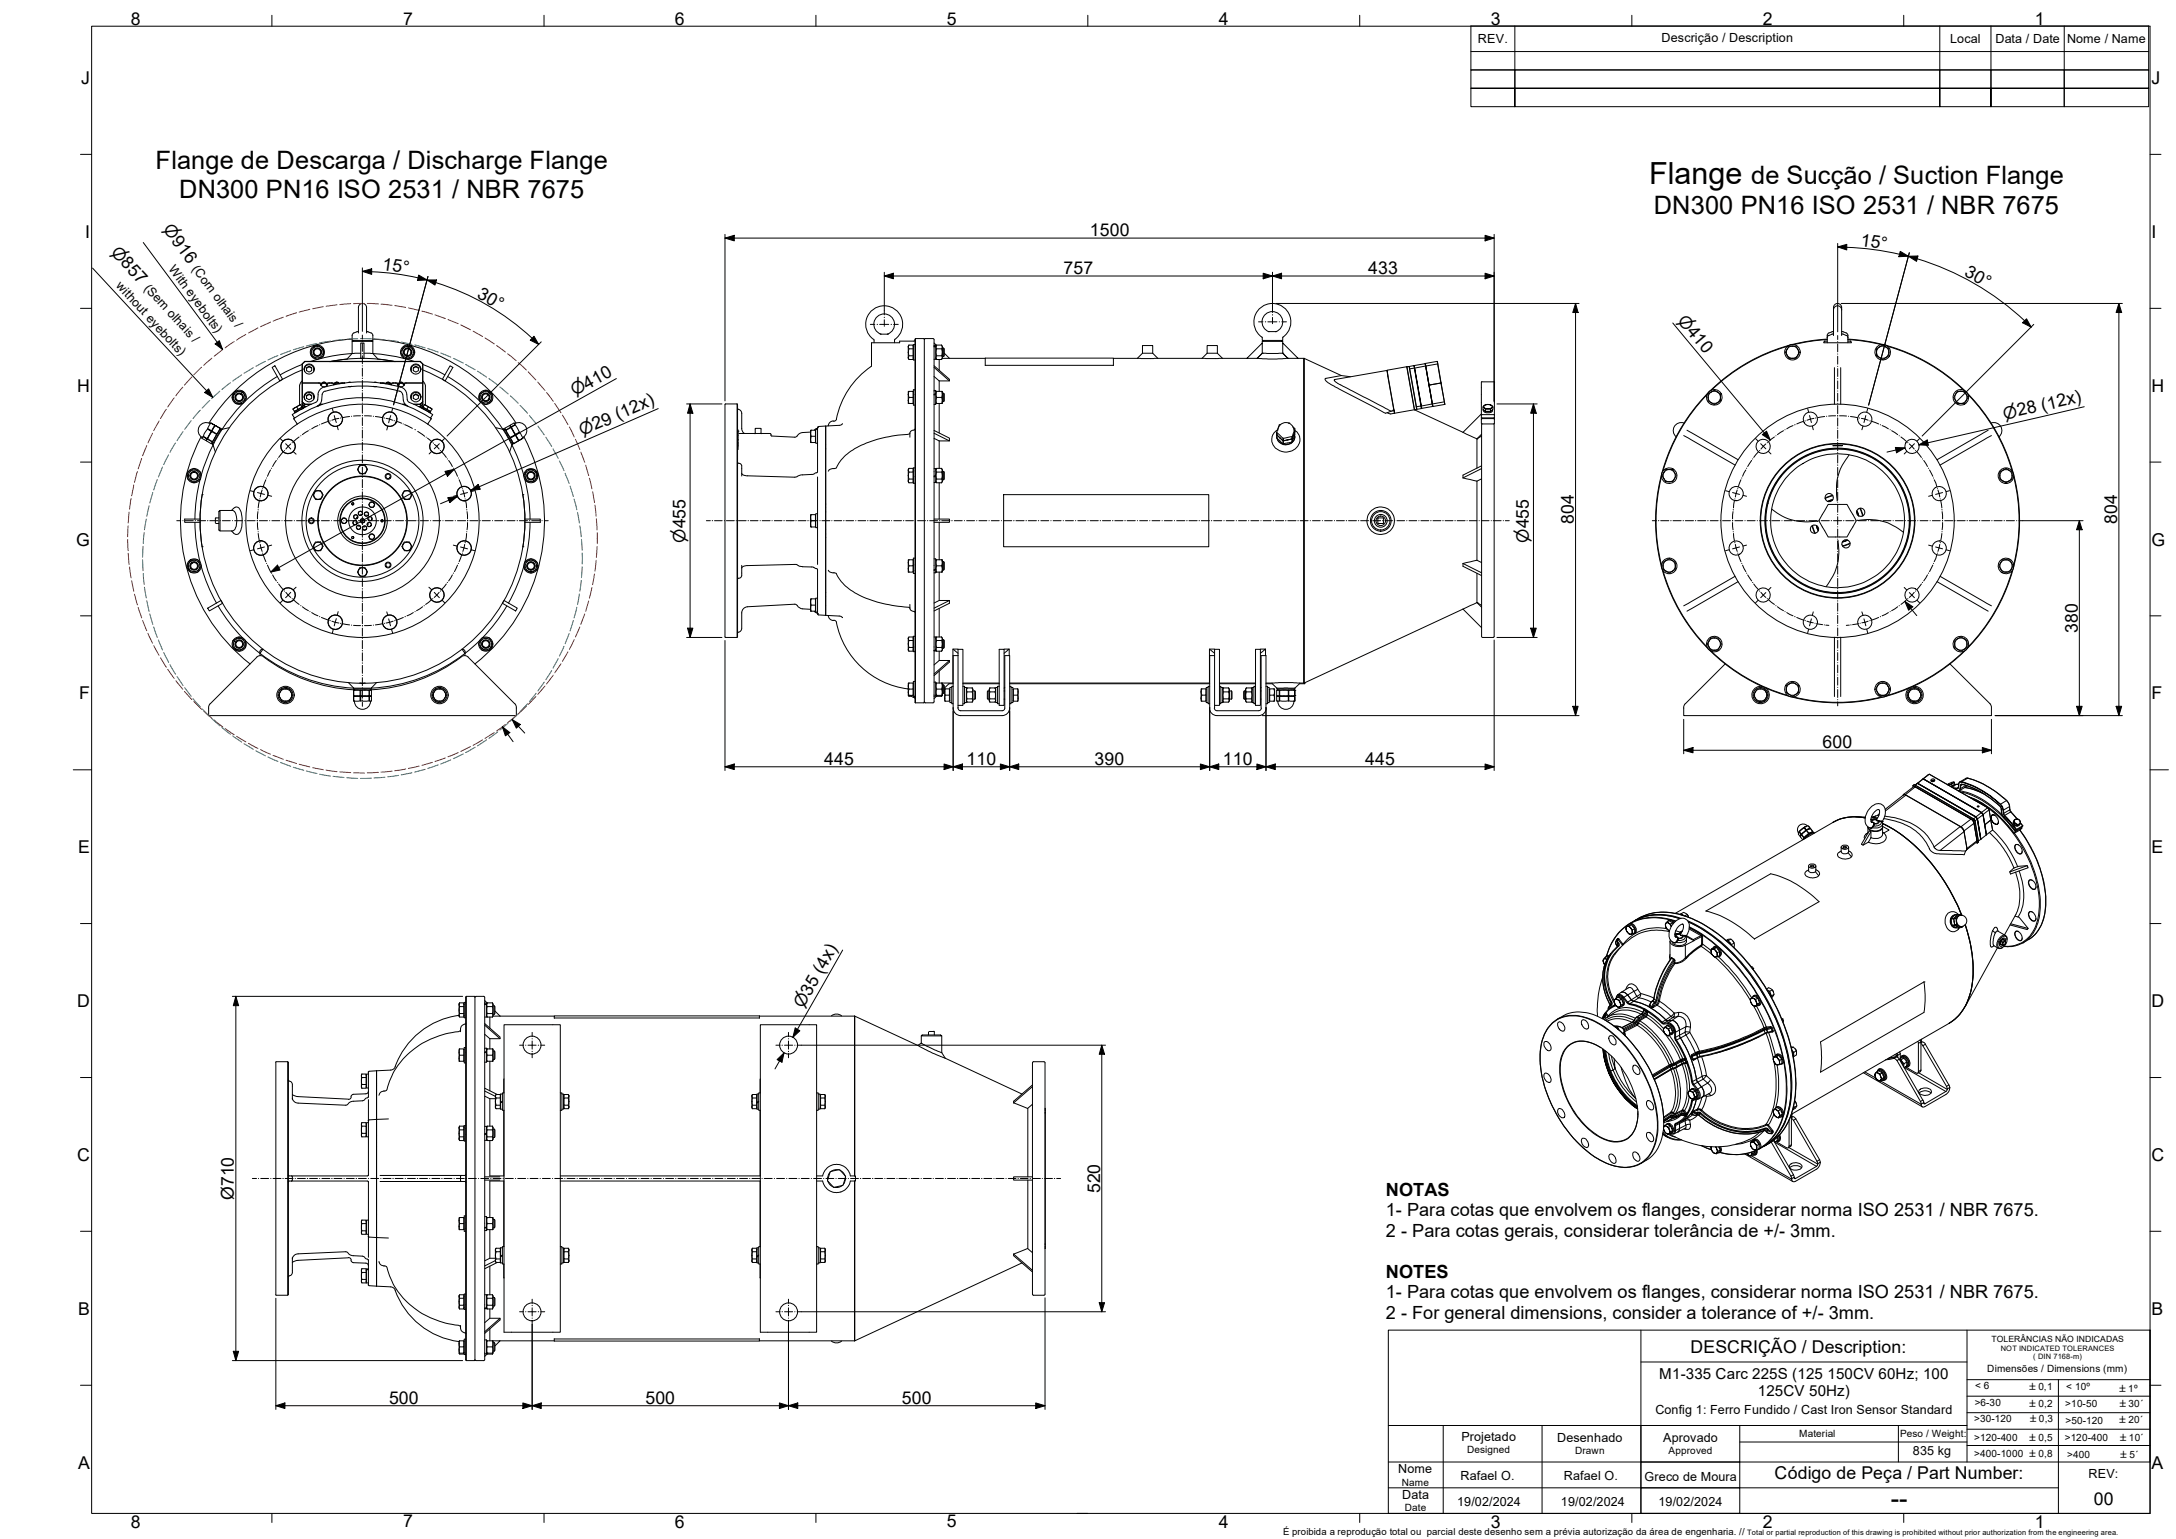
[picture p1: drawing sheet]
<svg xmlns="http://www.w3.org/2000/svg" width="594mm" height="420mm" viewBox="0 0 594 420" stroke-linecap="round" stroke-linejoin="round" font-family="sans-serif">
<defs><g id="words">
<text font-size="8.3" x="450.3" y="50.2">Flange</text>
<g font-size="6.9">
<text x="42.5" y="46.1">Flange de Descarga / Discharge Flange</text>
<text x="478.1" y="50.2">de Sucção / Suction Flange</text>
<text x="48.9" y="54">DN300 PN16 ISO 2531 / NBR 7675</text>
<text x="451.5" y="58.5">DN300 PN16 ISO 2531 / NBR 7675</text>
<text x="516.2" y="411.5">--</text>
</g>
<g font-size="5">
<text x="378.3" y="326.5">NOTAS</text>
<text x="378.3" y="332.1">1- Para cotas que envolvem os flanges, considerar norma ISO 2531 / NBR 7675.</text>
<text x="378.3" y="337.7">2 - Para cotas gerais, considerar tolerância de +/- 3mm.</text>
<text x="378.3" y="348.8">NOTES</text>
<text x="378.3" y="354.4">1- Para cotas que envolvem os flanges, considerar norma ISO 2531 / NBR 7675.</text>
<text x="378.3" y="360">2 - For general dimensions, consider a tolerance of +/- 3mm.</text>
</g>
<g font-size="4.8">
<text x="35.8" y="6.8">8</text>
<text x="110" y="6.8">7</text>
<text x="184.3" y="6.8">6</text>
<text x="258.5" y="6.8">5</text>
<text x="332.7" y="6.8">4</text>
<text x="407" y="6.8">3</text>
<text x="481.3" y="6.8">2</text>
<text x="555.5" y="6.8">1</text>
<text x="22.2" y="22.9">J</text>
<text x="587.4" y="22.9">J</text>
<text x="23.2" y="64.9">I</text>
<text x="297.5" y="64.6">1500</text>
<text x="587.4" y="64.9">I</text>
<text x="507.8" y="67.2" transform="rotate(8 507.8 67.2)">15°</text>
<text x="104.3" y="73.8" transform="rotate(8 104.3 73.8)">15°</text>
<text x="290.3" y="74.9">757</text>
<text x="373.6" y="74.9">433</text>
<text x="536.1" y="75.2" transform="rotate(30 536.1 75.2)">30°</text>
<text x="130" y="81" transform="rotate(30 130 81)">30°</text>
<text x="21.1" y="106.9">H</text>
<text x="587.4" y="106.9">H</text>
<text x="429.6" y="143.2" transform="rotate(-90 429.6 143.2)">804</text>
<text x="578" y="143.2" transform="rotate(-90 578 143.2)">804</text>
<text x="20.8" y="148.9">G</text>
<text x="587.4" y="148.9">G</text>
<text x="567.2" y="172.8" transform="rotate(-90 567.2 172.8)">380</text>
<text x="21.6" y="190.9">F</text>
<text x="587.4" y="190.9">F</text>
<text x="225" y="208.9">445</text>
<text x="263.8" y="208.9">110</text>
<text x="298.8" y="208.9">390</text>
<text x="333.9" y="208.9">110</text>
<text x="372.7" y="208.9">445</text>
<text x="497.6" y="204.3">600</text>
<text x="21.3" y="232.9">E</text>
<text x="587.4" y="232.9">E</text>
<text x="21.1" y="274.9">D</text>
<text x="587.4" y="274.9">D</text>
<text x="21.1" y="316.9">C</text>
<text x="587.4" y="316.9">C</text>
<text x="63.9" y="327.7" transform="rotate(-90 63.9 327.7)">Ø710</text>
<text x="300.4" y="325.8" transform="rotate(-90 300.4 325.8)">520</text>
<text x="21.3" y="358.9">B</text>
<text x="587.4" y="358.9">B</text>
<text x="461.5" y="369.5">DESCRIÇÃO / Description:</text>
<text x="106.2" y="383.3">500</text>
<text x="176.2" y="383.3">500</text>
<text x="246.2" y="383.3">500</text>
<text x="21.3" y="400.9">A</text>
<text x="587.4" y="400.9">A</text>
<text x="484.5" y="403.9">Código de Peça / Part Number:</text>
<text x="571.6" y="410.8">00</text>
<text x="35.8" y="417">8</text>
<text x="110" y="417">7</text>
<text x="184.3" y="417">6</text>
<text x="258.5" y="417">5</text>
<text x="332.7" y="417">4</text>
<text x="407" y="417">3</text>
<text x="481.3" y="417">2</text>
<text x="555.5" y="417">1</text>
</g>
<g font-size="4.6">
<text x="44.3" y="62.7" transform="rotate(54 44.3 62.7)">⌀916</text>
<text x="30" y="69.1" transform="rotate(47 30 69.1)">⌀857</text>
<text x="457.8" y="87.5" transform="rotate(50 457.8 87.5)">⌀410</text>
<text x="156.9" y="108.2" transform="rotate(-29 156.9 108.2)">⌀410</text>
<text x="158.9" y="119.1" transform="rotate(-24 158.9 119.1)">⌀29 (12x)</text>
<text x="547.2" y="114.6" transform="rotate(-13 547.2 114.6)">⌀28 (12x)</text>
<text x="187.1" y="148.2" transform="rotate(-90 187.1 148.2)">⌀455</text>
<text x="417.4" y="148.2" transform="rotate(-90 417.4 148.2)">⌀455</text>
<text x="219.3" y="275.5" transform="rotate(-60 219.3 275.5)">⌀35 (4x)</text>
</g>
<g font-size="4.1">
<text x="453" y="376.4">M1-335 Carc 225S (125</text>
<text x="498.9" y="376.4">150CV 60Hz; 100</text>
<text x="479.9" y="381.1">125CV 50Hz)</text>
</g>
<g font-size="3.4">
<text x="403.5" y="11.9">REV.</text>
<text x="453.6" y="11.5">Descrição / Description</text>
<text x="532.4" y="11.9">Local</text>
<text x="544.8" y="11.9">Data / Date</text>
<text x="564.3" y="11.9">Nome / Name</text>
<text x="45.9" y="73.4" transform="rotate(54 45.9 73.4)">With eyebolts)</text>
<text x="52.3" y="73.4" transform="rotate(54 52.3 73.4)">(Com olhais /</text>
<text x="31.5" y="78.2" transform="rotate(47 31.5 78.2)">without eyebolts)</text>
<text x="39.2" y="78.9" transform="rotate(47 39.2 78.9)">(Sem olhais /</text>
<text x="451.9" y="385.9">Config 1: Ferro Fundido / Cast Iron Sensor Standard</text>
<text x="399" y="393.4">Projetado</text>
<text x="425.1" y="393.6">Desenhado</text>
<text x="454.1" y="393.6">Aprovado</text>
<text x="522.2" y="397.3">835 kg</text>
<text x="381.8" y="402.2">Nome</text>
<text x="398.8" y="404">Rafael O.</text>
<text x="427" y="404.2">Rafael O.</text>
<text x="449" y="404.3">Greco de Moura</text>
<text x="570.2" y="403.5">REV:</text>
<text x="382.8" y="409.1">Data</text>
<text x="397.8" y="411">19/02/2024</text>
<text x="426.1" y="411.1">19/02/2024</text>
<text x="452.8" y="411.2">19/02/2024</text>
</g>
<g font-size="2.7">
<text x="542.5" y="374.4">Dimensões / Dimensions (mm)</text>
<text x="539.1" y="384">&gt;6-30</text>
<text x="539.2" y="379.3">&lt; 6</text>
<text x="564.1" y="379.4">&lt; 10º</text>
<text x="539" y="388.3">&gt;30-120</text>
<text x="563.8" y="384.2">&gt;10-50</text>
<text x="563.9" y="388.7">&gt;50-120</text>
<text x="491.2" y="392.4">Material</text>
<text x="518.7" y="392.3">Peso / Weight:</text>
<text x="539" y="393.4">&gt;120-400</text>
<text x="563.7" y="393.4">&gt;120-400</text>
<text x="400.6" y="396.7">Designed</text>
<text x="430" y="396.9">Drawn</text>
<text x="455.5" y="396.9">Approved</text>
<text x="539" y="397.9">&gt;400-1000 ±0,8</text>
<text x="564.3" y="398">&gt;400</text>
<text x="382.7" y="405.6">Name</text>
<text x="383.5" y="412.5">Date</text>
</g>
<g font-size="2.6">
<text x="554.1" y="379.5">±0,1</text>
<text x="578.6" y="379.9">±1º</text>
<text x="554.1" y="384">±0,2</text>
<text x="554.2" y="388.2">±0,3</text>
<text x="578.7" y="388.5">±20´</text>
<text x="578.7" y="384.2">±30´</text>
<text x="554.1" y="393.3">±0,5</text>
<text x="578.8" y="393.4">±10´</text>
<text x="578.9" y="398">±5´</text>
<text x="350.3" y="419">É proibida a reprodução total ou parcial deste desenho sem a prévia autorização da área de engenharia. //</text>
</g>
<text font-size="2.3" x="543.7" y="366.4">TOLERÂNCIAS NÃO INDICADAS</text>
<g font-size="2">
<text x="546.2" y="368.8">NOT INDICATED TOLERANCES</text>
<text x="555.1" y="371.1">( DIN 7168-m)</text>
<text x="477" y="419">Total or partial reproduction of this drawing is prohibited without prior authorization from the engineering area.</text>
</g>
</g></defs>
<!-- layer: Visible Edges(DIN) -->
<g fill="none" stroke="#000" stroke-width=".27">
<path d="M82.5 99.5l-6 2.8M83.2 98.7l-.7 .7v5.2M84.4 100v.1M84.9 95.2l-.2 1.1 .2 .8M85 95.2l1.6-1 1.7 1v1.9l-1.7 1-1.6-1zM85 97.2l.8 .7 .8 .2M85.6 94.5l-.6 .6M85.9 94.7l-.1-.2-.2 .1 .1 .2M86.6 94.2l-.8 .2M86.6 98.1l-1.9 .6M86.7 94.2l.7 .2 .9 .7M88.3 97.2l-.5 .5-1.1 .4"/>
<path d="M88.3 95.2l.3 .8-.3 1.1M94.8 98l-4.8 .7M96.1 91.5v1.4h5.7v-1.4M96.1 93.2v3.3M96.1 96.5l-1.4 1.5M96.2 96.5l-3.9 .4-4.7 1M96.2 92.6a49.7 49.7 0 0 0-39.2 22.9M96.5 92.9l-.4 .3h5.7l-.3-.3M97.7 90.5l-1.3 .6-.3 .5M97.7 90.5h.2M97.9 90.9v-6.9a1.11 1.11 0 0 1 1.1-1.2 1.11 1.11 0 0 1 1.1 1.2v6.9M98.5 93.6h.9v4.2h-.9z"/>
<path d="M98.5 96.4l-2.4 .1M99.4 96.4l2.4 .1M100.1 90.5h.1M100.2 90.5l.3 .1M100.5 90.6l1.1 .5 .2 .5M101.8 92.6a49.7 49.7 0 0 1 39.1 22.9M101.8 96.5l4.7 .6 3.8 .8M101.8 93.2v3.3M101.8 96.5l1.4 1.5M103.1 98l4.8 .7M107.7 98.7a44.4 44.4 0 0 0-17.5 0M109.3 96.2l.4 1.1 .6 .5"/>
<path d="M110.3 94.5l-.8 .9-.2 .7M110.3 94.5h2l.9 1.7-.9 1.6h-2l-1-1.6zM110.3 97.8l1.2 .3 .7-.3M111.2 94.2l-.9 .3M111.2 94.5v-.2h.2v.2M111.3 98.1l1.9 .6M111.4 94.2l.8 .3M112.3 94.5l.6 .5 .3 1.1M113.2 96.2l-.2 .7-.7 .9M113.5 100v.1M114.7 98.7l.7 .7M114.7 98.7h-31.5"/>
<path d="M115.4 99.4v5.2M115.4 99.5l6.1 2.8M122.9 99.9l.7 .4-2.1 3.7-.7-.5zM237.9 99.8l-.1 .3M238.5 92.6a5.1 5.1 0 0 1-.7-7.5 5.1 5.1 0 0 1 7.6 .2 5.1 5.1 0 0 1-1.2 7.5M238.5 92.6l.1 .2M238.6 92.9v.7M240.3 91.2h2.3M242.2 91.2a2.82 2.82 0 0 0 1.5-4.3 2.82 2.82 0 0 0-4.6 0 2.82 2.82 0 0 0 1.5 4.3M244.2 92.9v.7M248.2 94.2l-.2 .5a1.38 1.38 0 0 1 0 1.5 1.38 1.38 0 0 1 0 1.4l.2 .5M248.2 94.2h1.1v3.9h-1.1l-.2-.3v-3.3z"/>
<path d="M248.2 95.2h1.1M248.2 97.1h1.1M249.3 94.7h.1M249.3 97.7h.1M249.8 94.1h-.4v4.2h.4M249.8 92.8l-.2 .3h-4v.5h-7.7v6.2M249.9 92.4v99.5M252.3 92.7l.3-.3h2.1l.3 .3M255 99.9l4.2 3.6v.5h-2.8M255 92.8v98.8l-.3 .3h-2.1l-.3-.3M255 93.6l.7 .7M255 94.3h.5v3.8h-.5"/>
<path d="M255.5 94.6l-.5 .1M255.5 94.5l-.5 .1M255.5 97.7l.2 .4M255.7 94.2l-.2 .5a1.38 1.38 0 0 1 0 1.5 1.38 1.38 0 0 1 0 1.4l.2 .5M255.7 95.2h1.3M255.7 97.1h1.3M255.7 94.2l-.2 .5M255.7 98.1h1.3M255.7 94.2h1.3M256.4 98.1v3M257 94.2l.2 .4-.2 .6 .2 .7-.2 1.2 .2 .7-.2 .3M257 94.2l.3 .5v3l-.3 .4"/>
<path d="M257.2 97.8h11.8M257.3 95h.3M257.3 97.3h.3M257.6 95l.2 .2v1.9l-.2 .2M257.6 95v2.3M257.8 96.4l1.4 1.4M269 99.7l35 .1M304 99.7v-1.9h-35v2M304 97.8h6.5M310.5 97.8h5.6M311.9 96.4v-2.1h2.8v2.1M311.9 96.4h2.8"/>
<path d="M311.9 96.4l-1.4 1.4M314.7 96.4l1.4 1.4M316.1 97.8h12.1M328.2 97.8h5.6M329.6 96.4v-2.1h2.8v2.1M329.6 96.4h2.8M329.6 96.4l-1.4 1.4M332.4 96.4l1.4 1.4M333.8 97.8h6.6M340.4 97.8l4.2-4.2v2.8l-1.4 1.4zM343.2 97.8h.1M343.2 97.8l3 .2 5.4-.2"/>
<path d="M344.6 96.4h.1M344.6 96.4h5.6M344.6 93.2v.4M344.6 96.4l-1.4 1.4M344.9 92.9l-.3 .3h5.6l-.3-.3M346.3 90.5h2.3M346.4 90.6a2.83 2.83 0 0 1-1.3-4.4 2.83 2.83 0 0 1 4.6 0 2.83 2.83 0 0 1-1.4 4.4M346.5 90.5h.1M348.3 90.5h-.1M350.2 93.6l4.2 4.2h-2.8l-1.4-1.4zM350.2 96.4h.1M350.2 93.2v.4"/>
<path d="M350.2 96.4l1.4 1.4M350.3 92l-.1 .9h-5.6v-.7a5.1 5.1 0 0 1-1.2-7.5 5.1 5.1 0 0 1 7.6-.2 5.1 5.1 0 0 1-.7 7.5M351.6 97.8h.1M354.4 97.8h1.6v88.7v-88.7l10.2 4.7M356 97.8v88.7l43.4-20.2M386 99.8l-1.3 .3M386.1 99.9v.6l-1.2 .2-.2-.6M386.1 99.8l.1 .7zM389.1 99.3l1.9 11M389.1 99.3l.2 .7-3.1 .5M389.1 99.3l-3 .5M392.4 98.7l-3.3 .5"/>
<path d="M392.5 99.4l-3.2 .5-.2-.7 1 5.9M392.5 99.4l.9 5.2M392.6 99.4l-.2-.7 1 5.9M488.1 94.5a49.6 49.6 0 0 0-20.9 12.1M490.8 97l.5-.8-1-1.7h-1.9l-1 1.7 1 1.6h1M490.8 97l-.5 .8h-.9M490.8 97l-.4 .5-1 .3M490.8 97a1.68 1.68 0 0 0-.9-2.4 1.68 1.68 0 0 0-2.2 1.3 1.68 1.68 0 0 0 1.7 1.9M498 93.1h.9M498.2 93.1l-.2 .5h7.4l-.3-.5M498.9 91.5v2.1M498.9 92.6a49.7 49.7 0 0 0-39.8 75.2 49.7 49.7 0 0 0 85.1 0 49.7 49.7 0 0 0-39.7-75.2"/>
<path d="M498.9 92.7l-4.7 .5-4.6 .9M499.3 91.5l-.4 .7M499.3 90.9l-.4 .7M500.2 91.2l-.9 .4M500.4 91.2h-.3M500.4 91.2h.2M500.6 84.6a1.11 1.11 0 0 1 1.1-1.1 1.11 1.11 0 0 1 1.1 1.1M500.6 90.5l-1.3 .4M500.6 91.6v-7.6a1.11 1.11 0 0 1 1.1-1.2 1.11 1.11 0 0 1 1.1 1.2v7.6M502.8 91.2h.1M502.8 90.5h.1M503 91.2h.2"/>
<path d="M503 90.5l1.3 .6 .2 .5M503.2 91.2l.9 .4M504 91.5l.5 .7M504.5 92.7l4.7 .5 4.6 .9M504.5 93.1h.8M504.5 91.5v2.1M512.3 95.2l1.7-1 1.7 1v1.9l-1.7 1-1.7-1zM515.3 94.5a49.6 49.6 0 0 1 20.9 12.1M54.9 119.2a49.7 49.7 0 0 0 13.4 62.1M55.2 119.4v.1M55.4 119.2l-.3 .5 1.1 .5 .3-.4M55.5 119.1l1 .6-1.1-.5z"/>
<path d="M56.6 117.1l-1.1 2M56.6 119.9l-.2 .2M56.6 119.9l1.3 .7M56.7 117l1 .6v.2l-1.1-.7zM56.7 119.8l-.1 .1M56.7 119.8l1.3 .8M57.5 115.5l1.1 .6zM57.5 115.5l-.8 1.5M57.6 115.5h-.1a2.26 2.26 0 0 0-3 .9 2.26 2.26 0 0 0 .7 3M57.7 117.8l-1.2 1.9M57.8 117.8l-1.1 2M57.8 117.8l1.3 .8"/>
<path d="M57.9 117.7l-.1 .1M57.9 117.7l1.3 .8M58.2 116.9l-1.8 3.2M58.2 116.9l-.3 .8M58.6 116.1v.2M58.6 116.1l-.9 1.5M58.6 119.6l-.8 1.4M58.6 119.6l-.6 1M58.6 116.3l.2-.1-.6 .7M58.6 116.3l-.4 .6M58.8 116.2h.1M59.1 118.6l-.5 1"/>
<path d="M59.2 118.5l-.1 .1M60 117.2l.5-.1-2.5 4.2-.2-.4M60.1 116.9l-1.5 2.7M60.1 116.9l-.9 1.6M60.1 116.9l-1.3-.7 1.3 .7M60.1 116.9h.1M60.5 117.1l.1 .1M60.6 117.2l-2.4 4.3M62.6 116.8l-2 .4M63.4 108.5l.3 1.1 .6 .5M63.6 107.6l-.2 .8M63.9 107.5l-.3 .1 .2 .1"/>
<path d="M64.3 106.8l-.6 .6M64.3 106.8h2l.9 1.7-.9 1.7h-2l-.9-1.7zM64.4 110.2l1.1 .2 .7-.2M64.4 106.8l.7-.3 1.1 .3M66.2 110.2l-2.9 3.4-2.7 3.6M66.3 106.8l.6 .5 .3 1.1M67.2 108.5l-.1 .8-.8 .8M74.3 100.3l.8-.4 2.1 3.6-.8 .5zM75.7 102.8a45.8 45.8 0 0 0-8.7 6.7M79.8 113.2l.6 .9M80.1 114.3l1.1 1.4M80.3 112.4l2.2-1.2 .2 .2-2.2 1.3z"/>
<path d="M80.4 114.1a33.6 33.6 0 0 1 37.1 0M80.4 114.1l-.2 .2M80.5 111.4l-.5 .3M80.5 111.4l-.6 .2 .1 .1M80.5 112.2v.2M81 111.1l.4 .6-1 .6-.4-.6M81 112.4h.1M81.2 115.8a31.8 31.8 0 0 1 35.6 0M81.2 115.8a31.8 31.8 0 0 0-6.1 47.4 31.8 31.8 0 0 0 47.8 0 31.8 31.8 0 0 0-6.1-47.4M81.5 110.7l-1 .7M82.1 110.5l-.6 .2M82.1 110.5l-.1-.1-.5 .3"/>
<path d="M82.1 110.5l.3 .7-1 .5M82.2 111.7h.1M82.4 111.2v.1M82.5 110.8l.5 .5zM82.5 110.8h.1M82.5 104.6h4.9a1.08 1.08 0 0 0 1.1 1 1.08 1.08 0 0 0 1-1h1.4l.2 .5M82.5 110.3l.7 .7h.4h-.4zM82.5 104.6v5.1M82.5 109.7l.7 .6M82.5 110.3h.1M82.5 104l-.7 1.1v5.5M82.5 109.7v1.5"/>
<path d="M82.5 111l.4 .4M82.5 101a44.4 44.4 0 0 0-27.2 49.2 44.4 44.4 0 0 0 43 36.3M82.5 111.5h.1M82.5 104.6v5.1l.7 .6M82.5 104.6v-5.2l.7-.7h31.5l.7 .7v10.3l-.7 .6M83.2 109.1a1.33 1.33 0 0 1 1.2-1.9 1.33 1.33 0 0 1 1.2 1.9M83.2 101.5a1.33 1.33 0 0 1 1.2-2 1.33 1.33 0 0 1 1.2 2M83.2 107.8l-.2 .7M83.2 100.2l-.2 .7M83.2 110.3h1.8M83.7 107.9l.7-.4 .7 .4v.9l-.7 .3-.7-.3zM83.7 100.4l.7-.4 .7 .4v.8l-.7 .4-.7-.4z"/>
<path d="M84.4 107.7l-.7 .4M84.4 107.7l.7 .4M84.4 100.1l-.7 .4M84.4 100.1l.7 .4M84.4 107.5v.2M84.9 110.4h-1.7v.8M85.5 107.8l.3 .7M85.5 100.2l.3 .7M86.7 110.8h.1M86.9 107.7l-.2 1.4-.2 .6-4 1.8-2.7 1.7M87.1 110.6h.2M87.3 110.4h.6"/>
<path d="M87.4 110.3h.6M87.6 105.1a.83 .83 0 0 1 .9-.8 .83 .83 0 0 1 .8 .8M87.6 105.1a.83 .83 0 0 1 .9-.7 .83 .83 0 0 1 .8 .7M87.6 105.1v.1a.83 .83 0 0 1 .9-.8 .83 .83 0 0 1 .8 .8v-.1M87.7 105a.95 .95 0 0 1 1.5 0M87.8 109.2l-.2 .8-1 .8M87.9 107.7l-.1 1.6M88.4 105.7l-1.1 .7-.5 1.2M88.5 105.7a37.9 37.9 0 0 1 21 0M88.8 106.8l-.6 .3-.2 .6M88.8 106.8a36.8 36.8 0 0 1 20.3 0M92.5 104.8l-.5-.2-.8 .4a.85 .85 0 0 1 1.4-.2"/>
<path d="M92.6 104.8a.84 .84 0 0 0-.8-.4 .84 .84 0 0 0-.7 .6 .85 .85 0 0 1 .7-.7 .85 .85 0 0 1 .9 .5M94.1 104.6l-1.1 .1M95.7 104.4h-.6M96 105.5h-.9M101.9 105.5h.9M102.2 104.4h.7M103.8 104.6l1.2 .1M105.2 104.8a.85 .85 0 0 1 .9-.5 .85 .85 0 0 1 .7 .7M105.3 104.6l.8-.2 .6 .6a.9 .9 0 0 0-1.4-.2zM105.5 104.8l.4-.2 .8 .4M108.6 105a1.02 1.02 0 0 1 1.6 0M108.6 105.1a.83 .83 0 0 1 .9-.8 .83 .83 0 0 1 .8 .8"/>
<path d="M108.6 105.1a.83 .83 0 0 1 .9-.7 .83 .83 0 0 1 .8 .7M108.6 105.1v.1a.83 .83 0 0 1 .9-.8 .83 .83 0 0 1 .8 .8v-.1M109.1 106.8l.6 .3 .2 .6M109.4 105.7l1.1 .7 .6 1.2M109.9 110.3h.7M110 107.7l.1 1.6M110 110.4h.6M110.1 109.2l.5 1.2 .7 .4M110.9 110.7h.1M111.1 107.7l.1 1.4 .3 .6 3.9 1.8 2.8 1.7M112.3 101.5a1.31 1.31 0 0 1 1.2-2 1.31 1.31 0 0 1 1.2 2M112.3 109.1a1.31 1.31 0 0 1 1.2-1.9 1.31 1.31 0 0 1 1.2 1.9"/>
<path d="M112.4 107.8l-.3 .7M112.4 100.2l-.3 .7M112.8 100.4l.7-.4 .7 .4v.8l-.7 .4-.7-.4zM112.8 107.9l.7-.4 .7 .4v.9l-.7 .3-.7-.3zM113 110.3h1.7M113.5 100.1l-.7 .4M113.5 100.1l.7 .4M113.5 107.7l-.7 .4M113.5 107.7l.7 .4M113.5 107.5v.2M114.7 110.3l-1.7 .1M114.7 107.8l.2 .7"/>
<path d="M114.7 100.2l.2 .7M115.3 110.9h.1M115.4 111.5h.1M115.4 110.3l-.7 .7h-.4h.4l.7-.7M115.4 109.7l-.7 .7v.8M115.4 111.2l2.2 1.2-.2 .3-2.1-1.3zM115.4 101a44.4 44.4 0 0 1 27.2 49.2 44.4 44.4 0 0 1-42.9 36.3M115.4 104.6v6.2l-.5 .5 .5-.5v.2M115.4 104.6h-4.8a1.08 1.08 0 0 1-1.1 1 1.08 1.08 0 0 1-1.1-1h-1.4l-.1 .5M115.4 104l.7 1.1v5.5M115.4 111l-.3 .4M115.4 111v.2"/>
<path d="M115.6 111.2v.1M115.8 111.7h.1M115.8 110.5l.6 .2M115.8 110.5l.1-.1 .5 .3M115.8 110.5l-.3 .7 1 .5M116.4 110.7l.5 .4M116.4 110.7l1.1 .7M116.9 111.1l.6 .3M116.9 111.1l-.4 .6 1 .6 .4-.6M116.9 112.4h.1M117.5 111.4l.4 .3M117.5 111.4l.5 .2-.1 .1"/>
<path d="M117.5 112.2l-.1 .2M117.5 114.2l.3 .1M117.8 114.3l-1 1.4M118.1 113.2l-.6 .9M122.2 102.8a51.4 51.4 0 0 1 9.6 7.4l.8 .2M130.9 107.5l-.2 1.2 .2 .7M130.9 107.5l1.8-1 1.6 1v2l-1.6 1-1.8-1zM131.7 110.2l3 3.4 2.6 3.6M132.6 106.5l-1.1 .4-.5 .6M132.7 106.5l.8 .2M133.3 107l.2-.2 .2 .1-.2 .2M133.7 106.8l.6 .7"/>
<path d="M134.3 109.5l-.5 .5-1.1 .4M134.3 107.5l.2 .8-.2 1.1M135.3 116.8l2 .4M137.3 117.2l2.5 4.3M137.5 117.1l-.2 .1M137.9 117.2l-.4-.1 2.5 4.2 .1-.4M137.9 117.1l.7 1.4M138.1 117.4l.1 .1M138.2 117.5l.4 1M138.6 118.5l1.7 2.6M138.6 118.5l.7 .9M139.3 116.2v.1"/>
<path d="M139.3 116.3l1.9 3.2M139.3 119.4l.1 .1M139.4 119.5l.9 1.6M139.4 116.6l-.3-.4-1.2 .7 .2 .5M139.4 116.6v.2M139.4 116.6l-1.3 .8M139.4 116.8l1.2 1.9M139.4 116.8l-1.2 .7M139.6 116.5l1.1-.5-1.1 .6zM139.6 116.6l1.2 2M140.5 115.5a2.26 2.26 0 0 1 3 .9 2.26 2.26 0 0 1-.7 3l-.1 .3M140.6 115.9l-.3-.4-1 .6 .3 .4"/>
<path d="M140.6 118.7l.1 .2M140.6 118.7l-1.3 .7M140.7 116l1.1 2M140.7 118.9l.5 .6M140.7 118.9l-1.3 .6M140.8 118.6l1-.6 .1 .2-1.1 .5zM140.8 118.7l.9 1.5-.2-.1M141.2 119.5l.3 .8M141.2 119.5l.3 .6M141.9 118.2l.8 1.4M143 119.2a49.7 49.7 0 0 1-13.4 62.1M201.2 110.3v63.7h-3.1l-.2-.1v-63.4"/>
<path d="M201.2 110.3h-3.1l-.2 .1M201.2 110.3v63.7M201.4 111.5l.2 .3a1.11 1.11 0 0 1 .9 1v4.5l.4 .7 .4 .3M201.4 117.4l.1 .5M201.4 118.3v.4M201.4 119.1l.1 .3M201.4 119.9l.1 .1M201.4 119.8l.1 .1M201.4 119.4l.1 .4M201.4 118.3h.1M201.4 118.2l.1 .1M201.4 118l.1 .2"/>
<path d="M201.4 117.9l.1 .1M201.4 117.7h.1M201.4 118.9h.1M201.4 120h.1M201.5 117.7h.1M201.5 118.9v.2M201.5 120v.3M201.5 118.7v.2M201.8 118.3h8.4M206.2 117.1v1.1M206.2 118.2l-.1 .2M207.6 116.9h-1.3l-.1 .2"/>
<path d="M207.6 116.9l.2 .2M207.7 118.2l.2 .2M207.8 117.1v1.1M210.2 118.3l.3 .3M210.4 118.8l.3 .2 6.3 .4 .6-.4M210.5 118.7h.1M221.3 118l-2.5 .1-.7 .4-.4 .5M221.3 119.9l.2 .9M221.3 119.9v.9h.2M221.3 118.3l.2 .8M221.3 118.3v1.6M221.5 119.1l-.2 .8"/>
<path d="M221.5 117.5l-.2 .8M221.5 117.5h-.2v.8M221.5 117.5h1.1v1.6h-1.1M222.6 119.1v1.7h-1.1M222.6 117.6h.1M223.2 116.8l-.9 .6M223.2 116.8h.1M223.2 117.2h-.5v3.8h.5M223.2 116.7v.1M227.5 114.9a1.5 1.5 0 0 0-1.4 1.4M230 115.7l-.7 .4-3.9 .2v30.4M237.8 100a23.6 23.6 0 0 0-9.6 14.8l-.7 .2"/>
<path d="M248 107.7l.2 2.5M248.2 106.8h-.2v.9M248.2 106.8l-.2 .9M248.2 106.8h1.1v3.4h-1.3v-2.5M248.2 108.5h1.1M248.4 118.3l-.2 .2a33.2 33.2 0 0 0-16.4 5 12.2 12.2 0 0 0-3.6 4.3l-.5 .1a1.51 1.51 0 0 0-1.6 .7M249.3 107h.1M249.3 110h.1M249.8 106.4h-.4v4.2h.4M249.8 117.1l-.2 .3a1.15 1.15 0 0 0-1.2 .8v1.2M255 117.5l4.2 2.1v.8h-2.8M255 102.8l1.4 1.2"/>
<path d="M255 100.3l4.2 3.7M255 119.7l1.4 .7M255 118.3l4.2 2.1M255 106.6h.5v3.8h-.5M255.5 107.6l-.5 .3M255.5 107.5l-.5 .2M255.5 107h1.8l-.1 3.2-1.7-.2M255.7 106.8l-.2 .9 .2 2.5M255.7 108.5h1.3M256.4 104v2.8M256.4 110.2v8M257 106.8l.2 .7-.2 1 .2 1-.2 .7"/>
<path d="M257.3 107.4h.3M257.3 109.6h.3M257.6 107.4l.2 .1v2l-.2 .1M257.6 107.4v2.2M348.6 118v.7zM348.6 118.7v.8M348.6 118.7l1.7 1.5M348.6 118.2l1.7 1.4M348.6 119.5l1.7 1.6M348.6 118.9l1.7 1.4M348.6 118.7v.2M348.6 118.9v.6"/>
<path d="M348.8 117.3a3.2 3.2 0 0 0-1.6 3.4 3.2 3.2 0 0 0 2.7 2.5 3.6 3.6 0 0 0 4.8-4.3l-.6-1-.6-.4M348.9 117.5a2.19 2.19 0 0 1 2.2-2.1 2.19 2.19 0 0 1 2.1 2.1M349.3 119.4l.3 .2M349.6 115.9l-.4 .1-.6 2M350.3 119.6l.1 .6zM351.8 115.5h.1M351.9 115.5h.1M352.7 119.8l-2.3 .4M352.7 119.2l-2.3 .5M352.7 119.9l-2.3 .5M352.7 119.9v.7M352.8 119.1l-.1 .7z"/>
<path d="M352.8 119.8l-.1 .1M352.8 119.8v.8M352.9 116.5l.6 .5v.8M353.2 118.7l-.1 .2M353.4 118.8a2.47 2.47 0 0 1-2 2.5 2.47 2.47 0 0 1-2.8-1.7M353.5 117.8l-.7 1.9M353.5 117.1l-.7 2M353.5 117.8l-.1 1.1-.6 1.7M353.5 117.8l-.7 2M353.5 119.2a2.49 2.49 0 0 1-2.3 2.2 2.49 2.49 0 0 1-2.6-1.9M368.7 102.8l-2.5-.3-4.4 .9a2.86 2.86 0 0 0 2 1.8l14 7.4 .5 .2 1.5-.6M378.7 101.2l-14.5 2.5a5.9 5.9 0 0 0 3 2l12.6 6.5"/>
<path d="M380.5 111.7l.2 1.1-2-11.7 1.8 10.6-.3 .5h-.4M384 100.1l-5.3 1M384.1 100.1h.6v.2l2.1 11.4-.6 .2zM384.2 100.2l-.2-.1 2.2 11.7M384.8 100.8l1.9 10.2M386.1 111.9l-6.4 1.1-1-.3M386.1 111.9h.1M386.1 111.9l13.3 6.1M386.2 100.5l1.7 10.3-1.2 .2 .1 .7h-.1M386.2 100.5l1.8 10.3zM388 111.5l-1.2 .2M388.1 111.4l-.1 .1"/>
<path d="M390.1 105.1l1.1 5.9-.2-.7M390.1 105.1l-.8-5.2 1.8 11.1-.1-.7M390.1 105.1h.1M390.1 105.1l1 5.2 3.2-.6M391 110.3l-3 .5 .2 .7-.2-.7v.7M391.1 111l-2.9 .5M393.4 104.6l1.1 5.8zM393.4 104.6l-3.3 .5M394.5 110.4l-3.3 .6M399.4 118l3.8 1.8M403.2 119.8h.1M403.2 119.8v8"/>
<path d="M404.4 113.3h3.6M404.4 114h3.6M404.4 114.5l.2-.2h3.3l.1 .2M404.4 113l-5 5M404.5 115.7v58M404.5 118.5l-1.3 1.3M404.5 119l-1.3 .8M404.6 104.2l-.2 .2v11.1l.2 .2h3.3l.1-1.7M404.6 104.2h3.3M404.9 111.1v.6l.7 .6M404.9 111.8a1.58 1.58 0 0 0 2.6 0 .94 .94 0 0 1-1.4 .9 .92 .92 0 0 1-1.2-.9zM405.2 110.7v.7l-.3-.3z"/>
<path d="M405.2 110.7l1-.3zM405.2 111.4l1 .2-.6 .1zM405.6 111.7v.6h1.3M406 112.3h.5M406.2 110.4l1.1 .3zM406.2 111.6l1.1-.2-.4 .3zM407.3 110.7l.3 .4-.3 .3zM407.6 111.1v.6l-.7 .6v-.6M407.9 104.2l.2 .1-.1 9.7M407.9 115.7v58M459.7 118.9l14 8.1M459.8 115.5a2.19 2.19 0 0 0-2.7 1 2.19 2.19 0 0 0 .5 2.7"/>
<path d="M460.6 117.5l13.9 8M466.1 107.7a49.6 49.6 0 0 0-12.1 20.9M467.2 107l.9-.5 .8 .5M467.2 107l-.9 .5v2l.9 .5M467.2 110l.9 .5 .8-.5M467.2 109.9l1 .2 .7-.2M467.2 107a1.68 1.68 0 0 0 0 2.9M467.2 107l.7-.2 1 .2M468.9 107a1.68 1.68 0 0 1 0 2.9M468.9 107l.8 .5v2l-.8 .5M500.8 100.4v9.9M502.5 100.4v9.9"/>
<path d="M533.9 109.3a1.68 1.68 0 0 1 1.4-2.5 1.68 1.68 0 0 1 1.5 2.5M533.9 109.3a1.68 1.68 0 0 0 2.9 0M533.9 109.3l-.5-.8 1-1.7h1.9l1 1.7-.5 .8M533.9 109.3l.5 .9h1.9l.5-.9M537.3 107.7a49.6 49.6 0 0 1 12 20.9M542.8 117.5l-14 8M543.6 115.5a2.19 2.19 0 0 1 2.7 1 2.19 2.19 0 0 1-.5 2.7M543.7 118.9l-14 8.1M51.1 130h.2M51.1 130l.2 .8M51.3 128.9l-.2 .9M51.3 129.7h-.2v.3"/>
<path d="M51.3 128.9l1.7-1 1.7 1v1.9l-1.7 1-1.7-1zM51.3 130.9l.9 .7 .8 .2M53 127.9l-1.1 .4-.6 .6M53 131.8l1.1-.4 .5-.5a44.9 44.9 0 0 0-1.4 10.8M53 127.9l.8 .2 .8 .8M54.7 128.9l.2 .8-.2 1.1M55.2 135h.1M55.2 135.1a44.4 44.4 0 0 0 0 14.2M56.4 120.1v.3l1.3 .7 .2-.5M56.4 120.1l-.1 .1M56.4 120.1v.1M58 121.3l.2 .2"/>
<path d="M58 120.6h-.1M58.2 121.5l.6 1.9M58.2 121.5l-1.9 4.1-1.4 4.3M59.8 139.6l.3-.2v5.5l-.3-.2zM60.1 139.4h3.5a3.8 3.8 0 0 1 .9 3.9l-.4 1.2-.5 .4h-3.5M63.2 139.4l.6-.6a1.12 1.12 0 0 1 1.2-.3 1.12 1.12 0 0 1 .7 1.1 8.2 8.2 0 0 1-.3 5.9 1.02 1.02 0 0 1-1.6 0l-.6-.6M86.8 134h.7l.7 1.1-.6 1.2-1.4 .1-.7-1.2 .3-.6M86.8 134h-.7l-.3 .6M86.8 134l-.6 .1-.4 .5M86.8 134a1.17 1.17 0 0 1 1.2 1.3 1.17 1.17 0 0 1-1.5 .9 1.17 1.17 0 0 1-.7-1.6M97.9 127.6l-.3 .6 .3 .6M97.9 127.6l.3-.6h1.4l.4 .6"/>
<path d="M97.9 128.8l.4 .5h1.4l.3-.5M97.9 127.6l-.1 .6 .2 .6M98.4 139.6h-.1M100 127.5a1.17 1.17 0 0 0-2.1 .1M100 127.5l.1 .6-.1 .6M100 128.7a1.17 1.17 0 0 1-2 .1M100 127.6l.3 .5-.3 .7M100.3 139.9h.1M100.9 138.2l.6 .3 .6-.3M100.9 137.4v.8M100.9 138.2a.73 .73 0 0 0 1.2 0M100.9 137.5l-.3 .3 .3 .4"/>
<path d="M101.5 137.1h-.4l-.2 .4M101.5 137.1h.4l.2 .4M101.5 137.1l.6 .3M101.5 137.1l-.6 .3M102.1 137.5l.2 .3-.2 .4M102.1 137.4v.8M111.1 134h-.7l-.7 1.2 .7 1.2 1.4-.1 .7-1.2-.4-.6M111.1 134h.7l.3 .5M111.1 134a1.17 1.17 0 0 0-1.2 1.4 1.17 1.17 0 0 0 1.6 .8 1.17 1.17 0 0 0 .6-1.7M111.1 134l.6 .1 .4 .4M139.8 121.5l1.8 4.1 1.4 4.2 .2-.7 .7-.9M139.8 121.5l-.7 1.9"/>
<path d="M140 121.3l-.2 .2M140.3 121.1h.1M141.5 120.1v.3M141.5 120.3v.1M141.5 120.3l-1.2 .8M141.5 120.4l-1.2 .7M141.7 120.2l1-.6zM142.7 135.1a44.4 44.4 0 0 1 0 14.2M142.7 135h.1M143 129.9l.4 1.1 .5 .5M143.3 130.8a45.8 45.8 0 0 1 1.4 10.9M144 128.2h1.9l1 1.6-1 1.7h-1.9l-1-1.7z"/>
<path d="M144 131.6l1.1 .2 .8-.2M144 128.2l.7-.3 1.2 .3M145.9 128.2l.7 .6M146.6 128.8l-.2 .3M146.6 128.8l-.2 .1M146.7 129l.2 .8M146.9 129.9l-.2 .8-.8 .8M201.4 126.2l.1 .2 .8 .3 .2 .4v2.9M201.4 120.3l.1 .1M201.4 121.5l.1 .1M201.4 121.3l.1 .2M201.4 122.6v.1"/>
<path d="M201.4 122l.1 .6M201.4 121.9l.1 .1M201.4 120.9l.1 .1M201.4 120.8l.1 .1M201.4 120.4l.1 .4M201.4 121h.1M201.4 121.6h.1M201.5 121v.3M201.5 121.6v.3M222.6 120.7h.1M222.9 129.1l-1 .4-3.2 .1-1.6 .7-13.4-.4-.9-.3-.3-.4M223.2 130.2v23.9"/>
<path d="M225.4 122.5v-6.2l-2.1 .2-.1 12.3-.2 .3M225.4 137.6v30.4M248.2 127.9l-.2 .5 .2 .5M248.2 128.9l-.2 .9a1.38 1.38 0 0 1 0 1.5l.2 .5M248.2 127.9h1.1v1h-1.1M248.2 127.9l-.2 .3v3.3l.2 .3M248.2 130.8h1.1M249.3 128.9v2.9h-1.1M249.3 128.3h.1M249.3 131.4h.1M249.8 127.7h-.4v4.2h.4M255 127.9h.5v3.8h-.5"/>
<path d="M255.5 131.4l.2 .4h1.3M255.5 130l-.5 .2M255.5 129.7l-.5 .3M255.7 127.9l-.2 .5a1.38 1.38 0 0 1 0 1.4 1.38 1.38 0 0 1 0 1.5l.2 .5M255.7 127.9h1.3M255.7 130.8h1.3M255.7 127.9l-.2 .4M255.7 128.9h1.3M256.4 120.4v7.5M256.4 131.8v9.9M257 127.9l.2 .3-.2 .7 .2 .7-.2 1.2 .2 .6-.2 .4M257 127.9l.3 .4v3.1l-.3 .4"/>
<path d="M257.3 128.7h.3M257.3 131h.3M257.6 128.7l.2 .2v1.9l-.2 .2M257.6 128.7v2.3M274 135h56v14.3h-56zM350.3 121.1h.1M350.3 120.3l.1 .1M350.3 120.3v.8M350.4 120.4v.7M351.7 120.1h-.4M352.7 120.6l-2.3 .5M352.8 120.6h-.1"/>
<path d="M399.4 130.5l3.8 .9M403.2 131.4v21.6M404.5 127.2l-5.1 2.5v.8M404.5 130.7l-1.3 .7M404.5 127.9l-5.1 2.6M453.6 130.1a49.6 49.6 0 0 0 0 24.2M455.7 128.2a1.68 1.68 0 0 0-1.6 2 1.68 1.68 0 0 0 2.2 1.2 1.68 1.68 0 0 0 .9-2.4M455.7 128.2l.7 .1 .8 .7M455.7 128.2h-1l-.9 1.6 .9 1.7h2l.9-1.7-.5-.8M455.7 128.2h1l.4 .8M483.7 139a15.4 15.4 0 0 0 12.6 3.3M499.1 137.7h5.2l1.5 2.7 1 1.8-2.5 4.4h-5.2l-1.6-2.7-.9-1.7z"/>
<path d="M500.3 136.5l-1.2 .5M500.3 135.2l-2 .8M500.4 136.4l-1.4 .5M500.4 121.6l2.6 .1zM500.4 135.4l-2.1 .7M504.8 124.2a15.2 15.2 0 0 0-3.3 12.6M506.9 139.6l.4 1.2M507 139.5l.5 1.4M507.7 138.8l.8 2.1M507.9 138.8l.7 2M546 128.9l1.7-1 1.6 1v1.9l-1.6 1-1.7-1zM549.8 130.1a49.6 49.6 0 0 1-.1 24.2"/>
<path d="M51.1 154.5l.2 .9M51.4 155.6l.6 .6M51.5 155.2l-.2 .2h.3M52 152.8l-.8 .9-.1 .8M52 152.8h2l.9 1.7-.9 1.7h-2l-.9-1.7zM52.1 156.2l1.1 .2 .7-.2M52.1 152.8l.7-.2 1.1 .2M53.2 142.6a45.8 45.8 0 0 0 1.4 11M54 152.8l.6 .6 .3 1.1M54.6 141.7h-4.2v.9h4.2M54.9 154.5a45.8 45.8 0 0 0 4.2 10.2M54.9 154.5l-.1 .8-.8 .9"/>
<path d="M55.2 149.3h.1M58.8 141.5v1.3M58.9 142.9h.9M58.9 141.4h.9M59 141.4l-.2 .2M85.8 148.6l-.3 .6 .3 .6 .4 .5h.7M85.8 148.6a1.17 1.17 0 0 0 1.1 1.7M86.8 148l.7-.1 .7 1.2-.6 1.2h-.7M86.8 148h-.7l-.3 .6M86.8 148l-.6 .2-.4 .4M86.8 148a1.17 1.17 0 0 1 1.2 1.2 1.17 1.17 0 0 1-1.1 1.1M93.7 141.4l.7 .1 .3 .8a.85 .85 0 0 1-1.3 .5l-.2-.8z"/>
<path d="M96.4 142.8v.1M96.7 140.8h.1M97.5 144.4h.1M97.9 156.8l.4 .5h.7M98 156.8l.4 .4 .6 .1M99.6 144.7h.1M100 155.6a1.17 1.17 0 0 1-1 1.7M100 155.6a1.17 1.17 0 0 0-1.6-.4 1.17 1.17 0 0 0-.4 1.6M100 155.6l.3 .5-.6 1.2h-.7M100 155.6l-.4-.6h-1.4l-.6 1.2 .3 .6M100.9 146l.7-.2 .6 .5M100.9 146l-.1 .8 .6 .4"/>
<path d="M101 146.1a.71 .71 0 0 1 1.2 .2M101 146.1l-.3 .3 .3 .8h.3M101.3 143.5h-.1M101.6 141.5v.1M102 147l-.2 .3-.5-.1M102.1 147l-.7 .2M102.2 146.3l.1 .4-.3 .3M102.2 146.3l-.1 .7M111.1 148l.7-.1 .3 .7M111.1 148h-.7l-.7 1.2 .7 1.1h.7M111.1 148a1.17 1.17 0 0 0-1.2 1.2 1.17 1.17 0 0 0 1.2 1.1M111.1 148l.6 .1 .4 .5"/>
<path d="M112.1 148.6l.4 .5-.7 1.2h-.7M112.1 148.6a1.17 1.17 0 0 1-1 1.7M142.7 149.3h.1M143 154.5a45.8 45.8 0 0 1-4.2 10.2M143.2 153.6l-.2 1.1 .2 .7M143.3 153.5l1.7-.9 1.6 .9v1.9l-1.6 1-1.7-1zM143.3 155.5l.8 .8 .8 .1M143.3 141.7h4.2v.9h-4.2M144.7 142.6a44.9 44.9 0 0 1-1.4 10.9l.5-.6 1.1-.3M145 152.6l.7 .1 .9 .8M146.6 155.5l-.5 .6-1.1 .3M146.6 154.4h.3"/>
<path d="M146.6 153.6l.3 .8M146.9 154.6l-.3 .8M146.9 154.4v.2h-.3M202.5 154.3v2.9a1.21 1.21 0 0 1-1.1 .8v.1M202.5 155.1l.3-.4 .9-.3 13.7-.3 .9 .5 3.6 .2 1 .4M221.3 143l.2 .9M221.3 143v.9h.2M221.3 141.3l.2 .9-.2 .8M221.3 141.3v1.7M221.5 140.5l-.2 .8M221.5 140.5h-.2v.8M221.5 142.2h1.1v1.7h-1.1"/>
<path d="M221.5 140.5h1.1v1.7M222.6 140.6h.1M222.6 143.7h.1M223 155.2l.2 .3M223.2 155.5v12.1M223.2 140.3h-.5v3.8h.5M226.1 155.7l.5 .5 1.6 .3a13.6 13.6 0 0 0 7 6.3 44.9 44.9 0 0 0 13.1 3.1l.1 .1M248 153.6l.2 .9M248 153.6v2.6h.2M248.2 154.5l-.2 .8 .2 .9M248.2 152.8h-.2v.8M248.2 152.8l-.2 .8"/>
<path d="M248.2 152.8h1.1v1.7h-1.1M249.3 154.5v1.7h-1.1M249.3 153h.1M249.3 156h.1M249.8 152.4h-.4v4.2h.4M255 141.7h4.2v.9h-4.2M255 152.6h.5v3.8h-.5M255.5 155.5l-.5 .2M255.5 155.4l-.5 .2M255.5 153h1.8l-.1 3.2-1.7-.1M255.7 152.8l-.2 .8 .2 2.6M255.7 154.5h1.3"/>
<path d="M256.4 142.6v10.2M256.4 156.2v7.7M257 154.5l.2 .6-.2 1.1M257 152.8l.2 .7-.2 1M257.3 153.3h.3M257.3 155.6h.3M257.6 153.3l.2 .2v1.9l-.2 .2M257.6 153.3v2.3M376.2 141.5v1.3M376.2 142.8l.1 .2M376.3 141.4h1.3l.2 .2M376.3 141.4l-.1 .2"/>
<path d="M377.7 141.5v1.3M377.8 142.8l-.2 .1h-1.3M399.4 153.8v.8l5.1 2.5M399.4 153.8l5.1 2.6M403.2 153l-3.8 .8M403.2 153l1.3 .6M403.2 156.5v8M454 155.8a49.6 49.6 0 0 0 12.1 20.9M454.9 153l-.9 .5v1.9l.9 .5M454.9 153l.8-.4 .9 .4M454.9 153a1.68 1.68 0 0 0 0 3M454.9 153l.6-.2 1 .2"/>
<path d="M456.5 153a1.68 1.68 0 0 1 .7 2.3 1.68 1.68 0 0 1-2.3 .7M456.6 153l.8 .5v1.9l-1.7 1-.8-.5M473.7 157.3l-14 8.1M474.5 158.8l-13.9 8.1M494.7 143.6l.8 2M494.9 143.5l.7 2.1M495.9 143.5l.5 1.4M496 143.6l.5 1.1M501.8 147.6a15.6 15.6 0 0 1-3.3 12.6M504.2 147.4l-1.1 .4M504.4 147.5l-1.4 .5 1.4-.5M505.1 148.3l-2.1 .7"/>
<path d="M505.1 148.4l-2 .7M507 142a15.5 15.5 0 0 1 12.7 3.3M528.8 158.8l14 8.1M529.7 157.3l14 8.1M546.2 153.7a1.68 1.68 0 0 1 2.9 0 1.68 1.68 0 0 1-1.4 2.5M546.2 153.7a1.68 1.68 0 0 0 1.5 2.5M546.2 153.6l.5-.8h1.9l.5 .8 .5 .9-1 1.7h-.9M546.2 153.6l-.5 .9 1 1.7h1M549.3 155.8a49.6 49.6 0 0 1-12 20.9M56.7 166l3.6-2.1 .5 .8-3.7 2.1zM59.6 165.4a45.8 45.8 0 0 0 6.7 8.8M63.6 174.9l-.2 1.1 .2 .8"/>
<path d="M63.6 174.9l1.7-1 1.7 1v1.9l-1.7 1-1.7-1zM63.7 176.8l.6 .7M64.4 177.2l-.1 .2 .2 .1 .1-.2M64.4 177.6l.9 .2M65.3 173.9l-1.1 .4-.5 .5M65.3 173.9l.8 .2 .9 .7M67 176.8l-.6 .6-1.1 .4M67 174.9l4 3.5M67 174.9l.2 .7-.2 1.2M70.1 179.4a1.37 1.37 0 0 1 1.8-.1 44.8 44.8 0 0 0 24.8 9M70.1 179.4l-12.7 12.7-.4 1M71 178.4a45.8 45.8 0 0 0 25.5 9.5"/>
<path d="M71 178v1M71.8 177.3l-.6 .1-.3 .6M71.8 177.2l-.8 1.2M126.1 177.2l.8 1.2M126.2 177.3l.5 .1 .3 .6M126.9 178v1M127 178.4a45.8 45.8 0 0 1-25.6 9.5M127.8 179.4l12.8 12.7 .4 1M127.9 179.4a1.43 1.43 0 0 0-1.9-.1 44.4 44.4 0 0 1-24.8 9M130.7 175.9l.3 1.1 .6 .5M131 174.9l-4 3.5M131.6 174.2l-.7 .8-.2 .8"/>
<path d="M131.6 174.2h2l1 1.6-1 1.7h-2l-.9-1.7zM131.7 177.5l1.1 .3 .8-.3M131.7 174.1l.7-.2 1.2 .2M133.6 174.2l.6 .5 .4 1.1M134.1 176.6l.2 .1M134.2 176.9l-.6 .6M134.3 176.7l-.1 .2-.2-.1M134.6 175.9l-.3 .8M137.6 163.9l3.6 2.1-.4 .8-3.6-2.1zM138.4 165.4a45.8 45.8 0 0 1-6.7 8.8M201.6 172.6l-.2 .3M202.5 167.3v4.2a1.11 1.11 0 0 1-.9 1.1"/>
<path d="M221.3 166.3l-2.5-.1-.7-.4-.6-.7-.5-.1-12.9 .7a1.68 1.68 0 0 0-1.6 1.6M221.3 164.4l.2 2.5M221.5 163.5l-.2 .9M221.5 163.5h-.2v.9M221.5 163.5h1.1v3.4h-1.3v-2.5M221.5 165.2h1.1M222.3 166.9l.7 .4M222.6 163.7h.1M222.6 166.7h.1M223 167.3l.2 .2M223.2 167.6l.3 .3 1.9 .1M223.2 167.6h.1"/>
<path d="M223.2 163.3h-.5v3.8h.5M223.2 167.5v.1M225.4 161.8v6.2M225.4 168l3.9 .2 .7 .4M226.1 168v.1a1.43 1.43 0 0 0 1.4 1.3M227.5 169.3l.2 .1M227.7 169.3l.5 .2 .2 .4M228.3 169.9a22.8 22.8 0 0 0 19.5 18.2M248.2 174.9l-.2 .9 .2 1M248.2 176.8l-.2 .5 .2 .5M248.2 173.9l-.2 .4 .2 .6M248.2 174.9h1.1v-1h-1.1l-.2 .3v3.3l.2 .3"/>
<path d="M248.4 165v1.1a1.5 1.5 0 0 0 1.4 1v.1M249.3 174.9v1.9h-1.1M249.3 176.8v1h-1.1M249.3 174.3h.1M249.3 177.3h.1M249.8 173.7h-.4v4.2h.4M255 164.6l1.4-.7h2.8v.8l-4.2 2.1M255 177.6l.5-.2 .2 .4M255 173.9h.5v3.8h-.5M255.5 177.5l-.5 .2M255.7 173.9l-.2 .4a1.38 1.38 0 0 1 0 1.5 1.38 1.38 0 0 1 0 1.5l.2 .5M255.7 173.9h1.3"/>
<path d="M255.7 173.9l-.2 .4M255.7 177.8h1.3M255.7 176.8h1.3M255.7 174.9h1.3M256.4 166.1v7.8M256.4 177.8v2.5M257 176.8l.2 .3-.2 .7M257 173.9l.2 .3-.2 .7 .2 .7-.2 1.2M257 173.9l.3 .4v3.1l-.3 .4M257.3 174.7h.3M257.3 177h.3M257.6 174.7l.2 .2v1.9l-.2 .2"/>
<path d="M257.6 174.7v2.3M259.2 163.9l-4.2 2.1M260.2 177.2l1.4 1.2M261.6 177.3v1.7M261.6 177.3h1.3v15.3h-1.3M261.6 179v14.3M261.6 179h-1.4v14.3M261.6 177.3l-1.4-.1v9.3l-4.7 .1M272.8 177.3h1.3v15.3h-1.3zM274.1 177.3l1.4-.1-1.4 1.2M275.5 177.2v1.8M330.2 177.2l1.4 1.2"/>
<path d="M331.6 177.3v1.7M331.6 177.3h1.3v15.3h-1.3M331.6 179v14.3M331.6 179h-1.3v14.3M331.6 177.3l-1.4-.1v9.3h-54.5M342.8 177.3h1.3v15.3h-1.3zM344.1 177.3l1.4-.1-1.4 1.2M345.5 177.2v1.8M399.4 166.3l5.1 5.1M403.2 164.5h.1M403.2 164.5l-3.8 1.8M403.2 164.5l1.3 1.3"/>
<path d="M403.2 164.5l1.3 .8M404.5 173.7l.3 .3h2.9M407.9 173.7l-.3 .3M467 174.2h2l1 1.6-1 1.7h-2l-.9-1.7zM467.2 177.8a49.6 49.6 0 0 0 20.9 12.1M500.8 174v16.2M502.5 174v16.2M533.7 174.9l1.7-1 .8 .4 .8 .6v1.9l-1.6 1-1.7-1zM536.2 177.8a49.6 49.6 0 0 1-21 12.1M57 193.1v2.3h84v-2.3M77.9 188.1a1.68 1.68 0 0 0-1.6 1.6 1.68 1.68 0 0 0 1.6 1.7M77.9 188.1a1.68 1.68 0 0 1 1.7 1.6 1.68 1.68 0 0 1-1.7 1.7"/>
<path d="M78 188.1h.9l1 1.7-1 1.6h-.9M78 188.1h-1l-1 1.7 1 1.6h1M78.1 187.7a2.06 2.06 0 0 0-2.1 2.9 2.06 2.06 0 0 0 3.6 .4 2.06 2.06 0 0 0-1.3-3.3M78.2 188.1v-.4h.2v.4M95.1 186.4l1.4 1.4M96.5 190.2l.1 1.2zM96.5 191.4h.3M96.5 189.9l.2 .1M96.5 187.8h4.9M96.5 188.4h.1M96.5 189.9h.1M96.5 187.8v.3"/>
<path d="M96.5 188.4v1.5M96.6 190.2h1.7M96.6 191.4h1.7M96.6 188.4h1.7M96.6 189.9l.9 .1M96.6 188.4v1.5M96.7 188.4h2.9M96.7 188.4h-.2M96.7 188.4h.1M96.7 190h.1M96.7 190h.8M96.8 191.4v.1"/>
<path d="M96.8 188.4l-.3-.3h4.9l-.2 .3M96.8 190l-.3 .2M96.8 191.5a2.19 2.19 0 0 0 2.2 2.2 2.19 2.19 0 0 0 2.2-2.2M97.5 190h3.7M98.3 186.5h1.4l-.7 .1zM98.3 190.2h.2v1.2h-.2zM98.3 189.9l-.8 .1M98.3 188.4h.2M98.3 189.9h.2M98.3 188.4v1.5M98.5 190.2h2.3M98.5 191.4h2.3"/>
<path d="M98.5 189.9h2.3M98.5 188.4v1.5M99.6 188.4h1.6M99.6 188.4h-1.1M99.6 188.4h1.2M100.8 190.2v1.2zM100.8 188.4h.1M100.8 189.9h.1M100.8 188.4v1.5M100.8 190.2h.6v1.2h-.6M100.8 188.4h.6v1.5l-.2 .1M100.8 189.9l.4 .1"/>
<path d="M101.2 191.4h.1M101.2 188.4h.1M101.2 190h.1M101.2 190v.1M101.2 191.4v.1M101.4 187.8v.3M102.8 186.4l-1.4 1.4M119 188.1h1.9l1 1.7-1 1.6h-1.9l-.5-.8-.5-.8zM120.1 188.1v-.4h.2v.4M120.2 187.7a2.06 2.06 0 0 0-2.1 2.9 2.06 2.06 0 0 0 3.5 .4 2.06 2.06 0 0 0-1.2-3.3M247.8 188.1h.2M248 189.8l.2 .3h.7"/>
<path d="M248 189l.2 .8M248 189v.8h.2M248 187.3l.2 .8M248 187.3v1.7M248 189.8l.2 .3M248.2 188.1l-.2 .9M248.2 186.5h-.2v.8M248.2 186.5l-.2 .8M248.2 186.5h1.1v1.6h-1.1M248.6 189.8l1.2 .9M249.3 188.1v1.7h-1.1M249.3 186.6h.1"/>
<path d="M249.3 189.7h.1M249.8 186h-.4v4.2h.4v-97.6l.1-.2h2.3l.1 .2v99.1l-2.4 .2M249.8 190.2l.1 1.7M255 181.5l1.4-1.2h2.8v.5l-4.2 3.6M255 186.2h.5v3.8h-.5M255.5 189.7l1.7 .1M255.7 190.1h1.3M255.7 186.5l-.2 .8 .2 2.5M255.7 188.1h1.3M255.9 189.8l-.9 .9M256.4 183.2v3.3M257 186.5l.2 .6-.2 1 .2 1-.2 .7"/>
<path d="M257.2 189.8l-.2 .3M257.2 186.5v3.3M257.3 187h.3M257.3 189.3h.3M257.6 187l.2 .2v1.9l-.2 .2M257.6 187v2.3M257.9 190.6l.2 .8M257.9 188.9l.2 .9M257.9 188.9v1.7M258.1 189.8l-.2 .8M258.1 188.1l-.2 .8M258.1 188.1h1.1v1.7h-1.1"/>
<path d="M259.1 186.7h1.1M259.1 186.6l-1.3 1.3M259.2 189.8v1.6h-1.1M259.2 180.3l-4.2 3.7M259.2 191.3h.1M259.2 188.2h.1M259.8 187.7h-.5v4.1h.5M260.2 193.3a2.06 2.06 0 0 0 2.1 2.1M260.2 187.4h-.4v4.7h.4M261.6 193.3a.73 .73 0 0 0 .7 .7M262.3 194h11.3M262.3 195.4h11.3"/>
<path d="M262.9 187.4h.4v4.7h-.4M262.9 186.5h9.9M262.9 186.7h9.9M263.3 187.7h.5v4.1h-.5M263.8 191.3l.2 .3M264 187.8v3.9M264 188.9h1.4M264 187.8h1.4M264 190.8h1.4M264 191.7h1.4M264 187.8l-.2 .4M265.4 188.9v2.8"/>
<path d="M265.4 187.8v1.1M265.4 187.8l.2 .4v3.1l-.2 .3M265.6 190.9h.5M265.6 188.6h.5M266.1 188.6l.2 .2v1.9l-.2 .2M266.1 188.6v2.3M269.7 188.6l-.1 .2v1.9l.1 .2M269.7 190.9h.4M269.7 188.6h.4M269.7 188.6v2.3M270.3 187.8v3.9M270.3 188.9h1.4"/>
<path d="M270.3 187.8h1.4M270.3 190.8h1.4M270.3 191.7h1.4M270.3 187.8l-.2 .4v3.1l.2 .3M271.7 188.9v2.8M271.7 187.8v1.1M271.7 187.8l.1 .4M271.8 191.3l-.1 .3M272.4 187.7h-.6v4.1h.6M272.8 187.4h-.4v4.7h.4M274.1 190.9h.2M274.1 188.6h.2"/>
<path d="M274.3 193.3v-14.3h1.4v14.3M274.3 187.7l-.2 .2M274.3 193.3a.73 .73 0 0 1-.7 .7M275.7 187.4h.3v4.7h-.3M275.7 186.7h54.6M275.7 193.3a2.06 2.06 0 0 1-2.1 2.1M276 187.7h.5v4.1h-.5M276.5 191.3h.2M276.5 188.2h.2M277.8 188.1l.1 .8M277.8 189.8l.1 .8M277.8 189.8h-1.1v1.6h1.1"/>
<path d="M277.8 188.1h-1.1v1.7M277.9 188.9l-.1 .9M277.9 190.6l-.1 .8M277.9 188.9v1.7M327.9 190.6l.2 .8M327.9 190.6v.8h.2M327.9 188.9l.2 .9M327.9 188.9v1.7M328.1 189.8l-.2 .8M328.1 188.1h-.2v.8M328.1 188.1l-.2 .8M328.1 188.1h1.1v1.7h-1.1"/>
<path d="M329.2 189.8v1.6h-1.1M329.2 191.3h.1M329.2 188.2h.1M329.8 187.7h-.5v4.1h.5M330.2 193.3a2.06 2.06 0 0 0 2.1 2.1M330.3 187.4h-.5v4.7h.5M331.5 193.3a.73 .73 0 0 0 .8 .7M332.3 194h11.3M332.3 195.4h11.3M332.9 187.4h.4v4.7h-.4M332.9 186.5h9.9M332.9 186.7h9.9"/>
<path d="M333.3 187.7h.5v4.1h-.5M333.8 191.3l.2 .3M334 187.8v3.9M334 187.8l-.2 .4M334 188.9h1.4M334 187.8h1.4M334 190.8h1.4M335.4 188.9v2.8h-1.4M335.4 187.8v1.1M335.4 187.8l.3 .4v3.1l-.2 .3M335.7 190.9h.5M335.7 188.6h.5"/>
<path d="M336.2 188.6l.2 .2v1.9l-.2 .2M336.2 188.6v2.3M339.7 188.6l-.2 .2v1.9l.2 .2M339.7 188.6v2.3M339.7 190.9h.3M339.7 188.6h.3M340.3 187.8l-.2 .4 .2 .7-.2 .7 .2 1.2-.1 .8 1.4 .1 .2-.5a1.23 1.23 0 0 1 0-1.4l-.2-.9M340.3 188.9h1.3M340.3 187.8h1.3M340.3 190.8h1.3M340.3 187.8l-.3 .4v3.1l.2 .3M341.6 187.8l.2 .5-.2 .6"/>
<path d="M341.6 187.8l.3 .4M341.9 191.3l-.2 .3M342.3 187.7h-.4v4.1h.4M342.8 187.4h-.5v4.7h.5M344.1 190.9h.2M344.1 188.6h.2M344.3 193.3v-14.3h1.3v14.3M344.3 187.7l-.2 .2M344.4 193.3a.73 .73 0 0 1-.8 .7M345.6 186.5h10.6v.2h-1.4l-1.3 1.2M345.6 187.4h.5v4.7h-.5M345.6 186.7h1.7l1.3 1.2"/>
<path d="M345.7 193.3a2.06 2.06 0 0 1-2.1 2.1M346.1 187.7h.4v4.1h-.4M346.5 191.3h.1M346.5 188.2h.1M347.8 188.1l.2 .8M347.8 188.1h.2v.8M347.8 189.8l.2 .8M347.8 189.8h-1.2v1.6h1.2M347.8 188.1h-1.2v1.7M348 188.9l-.2 .9M348 190.6v.8h-.2M348 190.6l-.2 .8"/>
<path d="M348 188.9v1.7M348.6 187.9h4.9M348.6 187.9v.2M348.7 190h4.6M348.7 191.4h.2M348.7 188.4h.1M348.8 188.4h4.5M348.8 191.4l.1 .1M348.9 188.4l-.3-.3h4.9l-.2 .3M348.9 190l-.2 .1M348.9 191.5a2.19 2.19 0 0 0 2.2 2.2 2.19 2.19 0 0 0 2.2-2.2M349.2 190.2l.2 1.2z"/>
<path d="M349.2 190.2h-.6v1.2h.6M349.2 188.4h-.6v1.5h.6M349.2 188.4h.2M349.2 189.9h.2M349.2 188.4v1.5M349.4 191.4h2.3M349.4 190.2h2.3M349.4 188.4h2.3M349.4 189.9h2.3M349.4 188.4v1.5M351.7 190.2l.2 1.2zM351.7 188.4h.2"/>
<path d="M351.7 189.9h.2M351.7 188.4v1.5M351.9 191.4h1.6h-.2M351.9 188.4h1.6M351.9 189.9h1.6M351.9 188.4v1.5M353.3 190l.2 .2h-1.6M353.3 188.4h.2M353.3 191.4v.1M353.5 190.2v1.2zM353.5 188.4h.1M353.5 189.9l-.2 .1"/>
<path d="M353.5 189.9h.1M353.5 188.4v1.5v-1.5M353.5 187.9v.2M459.7 193.1v2.3h84v-2.3M471 181.3l-10.9 10.8-.4 1M479.7 188.1h1.9l.6 .8 .4 .9-1 1.6h-1.9l-1-1.6zM480.3 191.8a2.06 2.06 0 0 1-1.2-3.3 2.06 2.06 0 0 1 3.5 .4 2.06 2.06 0 0 1-2.1 2.9M480.3 191.4v.4h.2v-.4M481.2 187.4a2.38 2.38 0 0 0-2.9 2.8 2.38 2.38 0 0 0 3.6 1.6 2.38 2.38 0 0 0 .2-4M488.5 186.7l-.8 .5v1.9l.8 .5M488.5 186.7l.9-.5 .8 .5M488.5 186.7a1.68 1.68 0 0 0 0 2.9"/>
<path d="M489.6 190.3a49.6 49.6 0 0 0 24.2 0M490.2 186.7l-1-.2-.7 .2M490.2 186.7a1.68 1.68 0 0 1 .6 2.3 1.68 1.68 0 0 1-2.3 .6M490.2 186.7l.8 .5v1.9l-1.6 1-.9-.5M514 186.5a1.68 1.68 0 0 0-1.7 1.7 1.68 1.68 0 0 0 1.7 1.6M514 186.5l.7 .1 .8 .7M514 186.5h-1l-.9 1.6 .9 1.7h1M514 186.5h1l.4 .8M515.4 187.3l.5 .8-.9 1.7h-1M515.5 187.3a1.68 1.68 0 0 1-1.5 2.5M522.2 187.4a2.38 2.38 0 0 1 2.8 2.8 2.38 2.38 0 0 1-3.6 1.6 2.38 2.38 0 0 1-.1-4M522.3 191.4v.4h.2v-.4"/>
<path d="M522.3 191.8a2.06 2.06 0 0 1-1.2-3.3 2.06 2.06 0 0 1 3.5 .4 2.06 2.06 0 0 1-2.1 2.9M522.7 188.1h-1l-.9 1.7 .9 1.6h1M522.7 188.1h1l.9 1.7-.9 1.6h-1M522.7 188.1a1.68 1.68 0 0 0-1.7 1.6 1.68 1.68 0 0 0 1.7 1.7M522.7 188.1a1.68 1.68 0 0 1 1.7 1.6 1.68 1.68 0 0 1-1.7 1.7M532.4 181.3l10.9 10.8 .4 1M519.7 216.9l2.8-2.2 .4 .1 15.3 8.9 .7 1.1 .8 5-2.8 2.2 .1-.4-.8-4.9-.5-.8-15.5-8.9-.4-.2-.2 .3M520.1 217l-.5 .1M520.3 217.1l-.6-.1-5 4M522.3 214.9l.1-.4 16.3 9.4 .2 .2 1 6-.4-.1M522.3 214.5l.4-.3 16.3 9.5 1.1 6.1-.3 .4M522.7 214.7l15.6 9 .6 1 .9 4.9"/>
<path d="M522.8 214.4l.7-.6-.6 .6M522.9 214.4l15.9 9.2M525.1 212.6l15.9 9.2 .4 .6 .4 2.7M525.1 212.6l1.6-1.2 16 9.1 .4 .6 .4 2.7M525.1 212.6l-1.5 1.2 15.9 9.2 .4 .6-.5-.5M525.1 212.6l15.9 9.2 .4 .6M527.2 212.9l.2-.2a.45 .45 0 0 1 .6-.1 .45 .45 0 0 1 .1 .6 .45 .45 0 0 1-.5 .2l-.3-.1zM527.5 213.2l.1 .2M527.8 213.1l.1 .2M527.8 213.3l-.1 .1M528 213.3l-.2-.2-.3 .2M528.2 213.1l-.5-.1-.5 .3"/>
<path d="M531.7 214.2l.1 .1M531.8 214.2h.5l-.4 .2zM531.9 214.1l-.2 .1M531.9 214.4h.1M532.3 214.2l.8-.4-.3 .3zM532.6 214.7h.1M532.6 214.7l.8-.3 .3-.3a.53 .53 0 0 1-.1 .5 .53 .53 0 0 1-.6 .2l-.2 .1M533 214.5l-.5 .2M533.1 213.8l.3-.3 .1 .2zM533.3 213.5l-1.6 .7M533.3 213.5h.1M533.5 213.7l.2 .5-.7 .3-.2-.4"/>
<path d="M533.5 214.2l-.9 .5M534.7 214.1l.4-.6 1.7-1.1a23.6 23.6 0 0 1 11.5 6.7l.5 2.4 2 2.1M534.7 214.1l-.2 1M534.7 214.1l-1 .1M535.5 214.2a21.9 21.9 0 0 1 10.8 6.4l.2 1.6 .3 .6 3.4 4M536.4 215l1.8 .3 2.9 1.2M536.9 214.5l-.3 .4-2 1M537.7 217.7a28.1 28.1 0 0 1 12.1 9.8M491.2 227.1l-.2 .7 .6 .6M491.2 227.1l.5 .7zM491.4 226.9l-.1 .1M491.7 227.8l-.2 .6"/>
<path d="M491.8 227.9l-.2 .6 .6 .8M491.8 227.9l.6 .8M491.9 227.8l-.1 .1M491.9 227.8l.6 .8M492.4 229.1l-.1 .1M492.4 228.7v.4M492.5 226l.6 .5zM492.5 226l-1.3 1.1M492.5 228.6l-.1 .1M492.8 225.7h.1M493 226.6l-1.3 1.1M493.1 226.7l-1.2 1.1"/>
<path d="M493.1 226.7l.7 .8M493.2 226.7h-.1M493.2 226.7l.6 .7M493.4 225.5a1.56 1.56 0 0 0-2.1-.2 1.56 1.56 0 0 0-.3 2.1M493.6 225.4l.6 .7zM493.6 225.4l-1 .5M493.6 226.4l-1.3 1-.6 .6M493.6 226.4l-.4 .3M493.6 226.4h.2M493.8 227.5l-1.3 1.1M493.8 226.4h.1M493.8 236.5v1.2a1.13 1.13 0 0 0 1.9 0v-1.2"/>
<path d="M493.8 236.2l.7-.3a.75 .75 0 0 1 .9 0 .75 .75 0 0 1 .3 .7l-1 .4a.66 .66 0 0 1-.7-.1 .66 .66 0 0 1-.2-.7zM493.8 227.4v.1M494.2 226.1l-1.1 .4M494.2 226.1v.1M494.2 226.2l-.6 .2M494.2 226.2l.7 .8M494.4 236.3l.1-.1a.39 .39 0 0 1 .5 0 .39 .39 0 0 1 .2 .4h-.9zM494.5 236.6l.1-.2h.3l.1 .2M494.9 227l-1.1 .4M494.9 227h.1M494.9 227v.1a4.3 4.3 0 0 0-2.5 2.1v-.1M495 227.2h-.3a5.1 5.1 0 0 0-2.3 1.9"/>
<path d="M495.2 227.4a1.81 1.81 0 0 0-1.8 .7l-.9 1M495.4 227.4l-.8 .1-1.8 1.4M495.7 237.4l.5 .3a1.01 1.01 0 0 1 .5 1.2 1.01 1.01 0 0 1-1.1 .7 2.05 2.05 0 0 1-2.8-1.2l1-.9M500.4 224.5l-43 24.8M502.7 231.3v1.2a1.19 1.19 0 0 0 2 0v-1.2M502.7 231.1l.8-.4a.7 .7 0 0 1 .8 .1 .7 .7 0 0 1 .2 .8l-1 .3a.68 .68 0 0 1-.8-.8zM503.2 231.2l.4-.1a.33 .33 0 0 1 .4 0 .33 .33 0 0 1 .1 .4l-.3 .1a.36 .36 0 0 1-.4 0 .36 .36 0 0 1-.2-.4zM503.4 231.5a.32 .32 0 0 1 .3-.3 .32 .32 0 0 1 .3 .3h-.1M504.7 232.3l.4 .2a1.01 1.01 0 0 1 .5 1.3 1.01 1.01 0 0 1-1.2 .6 2.36 2.36 0 0 1-2.8-1l.2-.4 .9-.7M506.6 223l2.7 .1M509.2 223.3a12.2 12.2 0 0 0-8.8 1.2M509.3 223.2a12.9 12.9 0 0 0-8.9 1.3"/>
<path d="M510 225.8v.1a2.47 2.47 0 0 0 3.5 .8l.5-.9M510 225.7a2.3 2.3 0 0 0 3.1 1l.8-.7 .1-1.1a1.13 1.13 0 0 1 .3-1.5 2.92 2.92 0 0 0-.8-3.9 3.9 3.9 0 0 0-4.2 3.2 2.48 2.48 0 0 0 1.3 3.3M510 227.4l-.3 .2a1.04 1.04 0 0 0-.6 1.4M510 225.8v1.6M510.1 229.9l-1.5 .8M510.8 227.1l-2.2 3.6-.4-.2 2.1-3.7 .5 .3v1.6l-.7 1.2M510.8 223.6l.2 .1h-.2M510.9 223.1h.2M511.9 222.8h.2M512 222.8l-1 .3 1.6 .1M512.4 223.6h.1M512.4 223.6l-1.6 .2"/>
<path d="M512.4 223.6a1.99 1.99 0 0 0 .5-2.6 2.84 2.84 0 0 0-1.9 3.5h.1M512.6 222.6l.4 .1M512.6 222.6l-.6 .2M513.1 222.2l-.5 .4M514 225.6l1.7 1-1.4 .8-.3-.2a1.46 1.46 0 0 1 1 1.7 1.46 1.46 0 0 1-1.5 1.2l-1.6 .3-1.8-.5M514 225.8v2a2.15 2.15 0 0 1-3.2 .8M514.3 223.5a15.8 15.8 0 0 1 11.4 6.3l1.2 2.1a3.5 3.5 0 0 0 3 1.3l6.4 .1 .3-1M514.5 222.8a17.6 17.6 0 0 1 11.7 5.4l1.9 3.1a2.04 2.04 0 0 0 2.2 .9l6.3 .1M535.2 225.7l1 1.2 .8 4.9-.4 .5M535.4 225.8l.7 .9M538.8 223.6h.1M539.2 224.1l.9 5.5"/>
<path d="M539.4 223.1l-15.9-9.3 15.9 9.3 .4 .5 1 5.6M539.4 223.1l.4 .5-.6 .5M539.4 223.1l-.6 .5M539.8 229.6h.1M539.8 223.6l1 5.6M539.9 220.1h.4l-.4 .2zM539.9 223.6l.9 5.5zM540.8 229.2l-.7 .5M541.4 222.4l.5 2.7M541.4 222.4l.9 5.5M541.4 222.4l-1.5 1.2M541.8 225.1l.5 2.8"/>
<path d="M541.8 225.1h.1M541.9 225.1l.4 2.8 1.7-1.3a26.5 26.5 0 0 1 6.9 10M542.3 227.9l-1.5 1.2M542.7 220.5l-1.7 1.3-15.9-9.2-.3 .2 1.9-1.4 16 9.1 .4 .6 .9 5.5-.5-2.8M543.1 221.1l-1.7 1.3-.4-.6-1.5 1.2-15.9-9.2-.3 .2 1.8-1.4 15.9 9.2 .4 .6 .9 5.5M543.1 227.2a25.7 25.7 0 0 1 6.7 9.8M543.5 223.8l-1.7 1.3M543.5 223.8l-1.6 1.3M544.6 222.6a.71 .71 0 0 0-.9 .2 .71 .71 0 0 0 0 .9l.2 .4a1.06 1.06 0 0 0 1.6 .7 1.77 1.77 0 0 0-1.6-2.3 1.66 1.66 0 0 0 1.4 2.5l.3-.7M548.7 238l4.8-1.7 .2 .6-4.8 1.7zM549.7 224.3v.5l.1-.2M549.7 224.7l.1 .3"/>
<path d="M549.7 224.3v.3M549.8 224.7a.78 .78 0 0 0 .3 .8 .78 .78 0 0 0 .9 0l.3-.3M549.8 237l-1.1 1M549.8 223.9l.4-.2-.2 .6zM549.8 223.9v1.1M549.9 225.1l.8 .4M550 224.3l.5 .7-.5-.2zM550 224.8l-.2 .2 .9 .5M550.2 230.7a1.48 1.48 0 0 1 1.9 1.8 .67 .67 0 0 1-.5 .7 .67 .67 0 0 1-.8-.4l-.4-.5a1.48 1.48 0 0 1-.2-1.6zM550.2 226.8h.1M550.2 223.7h.9zM550.3 238.1a15.6 15.6 0 0 1 .1 11.6l-3.2 5.5"/>
<path d="M550.5 225h.8l-.4 .2zM551.1 223.7l.5 .7zM551.1 230.7a.73 .73 0 0 0-.9 .2 .73 .73 0 0 0 0 .9l.1 .2a1.19 1.19 0 0 0 1.6 .9l.2-.5M551.2 237.8a14.8 14.8 0 0 1 0 12.2l-.3 .4M551.3 225.1l-.5 .4M551.5 226.6a32.9 32.9 0 0 1 7 21.2 10.6 10.6 0 0 1-4.7 8.7l-1.5 .9a9.1 9.1 0 0 1-5.2 1M551.6 224.6l.7 .9M551.6 224.4v.4l-.3 .2zM551.6 224.8l-.9 .7 .2-.3M551.9 225.8l-1.7 1M551.9 225.8l.1 .2M552 226l-1.6 .9-.6 .6"/>
<path d="M552 226l-.4 .5-1.8 1M552.3 225.5l-1.8 .9-.3 .4M552.3 225.5l-.4 .3M553.5 236.3l-2.4 .2-1.3 .5M441.6 256.5h.1M441.6 256.5l-.5 .7 .4 1.2M441.7 258.2a12.1 12.1 0 0 0-2.6 15.2l.5 1M441.8 258.2h-.1M443.9 253.5l.4 1.1zM444 252.8h.3l-.4 .7zM444 252.8l.6-.3h.8l.9 1v1.1l-.6 .4M444.3 252.8a.57 .57 0 0 1 .6 0 .57 .57 0 0 1 .3 .5z"/>
<path d="M444.3 254.6l.9 .5a.72 .72 0 0 1-.9-.5zM444.4 252.6a.88 .88 0 0 1 .9-.4 .88 .88 0 0 1 .7 .6 1.26 1.26 0 0 1 0 2.1h-.2M444.6 252.3a14.7 14.7 0 0 0-6 8.7 15.3 15.3 0 0 1 5.9-8.5M444.9 252.1a1.76 1.76 0 0 1 1.6 2.5l-.3 .3M444.9 252.1l-.2 .2M445.2 253.3a.75 .75 0 0 1 .4 1.1zM445.4 252.5l-.6 .3M445.6 255.9a19.6 19.6 0 0 0-4.7 4.6M445.6 254.4l.1 .6-.5 .1 .3-.2zM445.8 252.9l.2 .2M446.2 251.4a15.5 15.5 0 0 1 14.7-1 42.2 42.2 0 0 1 18.3 14.9 54.5 54.5 0 0 1 11.1 30.5 21.3 21.3 0 0 1-4.6 14.2l-1.5 1.3-2.5 1.5M446.3 253.5l-.6 .4"/>
<path d="M454.7 252.1l.1 1zM454.8 253.1l.7 .9zM454.9 251.9l.2-.2 .4 .3-.4-.1-.3 .2zM455.1 251.7l.6-.3 1 .5 .1 .3M455.2 251.6a.97 .97 0 0 1 1-.3 .97 .97 0 0 1 .7 .7M455.5 251.3a1.11 1.11 0 0 1 1.6 .5M455.5 252a.69 .69 0 0 1 .7 .9zM455.5 254l.3 .1zM455.8 251.1a14.8 14.8 0 0 0-10.5 1M455.9 257v4.2M456.1 256.6a1.44 1.44 0 0 0 1.4 1.8h1.9l3.1-1.6M456.2 252.9h.1"/>
<path d="M456.6 251.3l.8 .3M456.7 251.9l-.6 .4M457.5 251.4a14.9 14.9 0 0 0-12.6 .7M458.6 249.7h.7M458.7 250.8a15.1 15.1 0 0 0-12.5 .6l-1.2 .7M458.7 254.7l-.3 .1M458.9 254.9h.1M458.9 254.9l-1.6 .2M458.9 254.9a1.89 1.89 0 0 0 .4-2.6 2.88 2.88 0 0 0-1.8 3.5h.1M459 249.5l.8-.3 .9 .5 .3 .7M459 249.5v.1M459 249.5h-.1"/>
<path d="M459 254.6h-.3l.2 .2M459.2 249.8l.1-.1v.2l.1-.2 .2 .2M459.3 254.1l-.6 .4M459.3 249.7l.1 .1M459.4 252.3h.1M460.3 255.6l.1 1.4a2.05 2.05 0 0 1-2.8 1 1.4 1.4 0 0 1-1.2-1M460.3 255.6a3.6 3.6 0 0 0 .3-4.4 2.7 2.7 0 0 0-4 1.3 3.5 3.5 0 0 0-.2 4.5l.7 .3M460.4 255.4l1.9 1.1 .2 .3-2.2-1.2M460.6 249.7l-.7 .3M460.7 249.7l.2 .6M460.9 251.7a46.8 46.8 0 0 1 19.4 18 51.5 51.5 0 0 1 8.7 28.3 19.4 19.4 0 0 1-5.1 13.3l-1.2 1-2.2 1.2M461.2 253.2l4.6 2.7 3 2.5"/>
<path d="M461.2 253a49.4 49.4 0 0 1 19 19 50 50 0 0 1 7.6 27 17.6 17.6 0 0 1-6.2 13.8l-1.2 .8M465.8 248.7a30.1 30.1 0 0 1 13.2 7.6M465.8 248.7l17.6-10.2a28.5 28.5 0 0 1 13.2 7.7l-17.6 10.1M465.8 248.7v.1M467.2 259.7l.4 1.1zM467.2 259.1h.4l-.4 .1v.5zM467.6 259.1l.5-.1 .3 .6zM467.7 258.8a.88 .88 0 0 1 .9-.4 .88 .88 0 0 1 .7 .7 1.68 1.68 0 0 1 .2 2l-.5 .1M467.9 258.5a1.63 1.63 0 0 1 2.1 2l-.5 .6M468.1 259l.5-.3h-.8l-.6 .4M468.4 259.6a.78 .78 0 0 1 .4 1zM468.6 258.7l.9 1.1v1l-.6 .4"/>
<path d="M469 259.1l.1 .2M469.5 259.8l-.6 .3M469.5 259l4.6 4.8a51.5 51.5 0 0 1 6 8.4M471.9 256.8l.1 .2M471.9 256.8h-.2M472.1 257.4l.1 .1M472.2 257.5l.1-.2-.1 .3M472.2 257.3l-.1 .2M472.2 257.3l-.3-.3-.7-.2 .7-.3a1.39 1.39 0 0 1 1.6 1.5l-.2 .6M472.2 257.3v.1M472.3 257.3l.3 .7M472.5 257.7l.3 .2"/>
<path d="M472.6 256.4l-.7 .4M472.8 257.9l-.1 .1M473.1 256.8l.3 .5M473.5 257.5l-.7 .4M479 256.3v.1M532.7 250.9l.3 1.7M532.7 250.9h.6M532.8 250.8l-.1 .1M533 252.6h.1M533 252.6l1.3 .7h.6M533 252.6h.7M533.3 250.9l.3 1.6"/>
<path d="M533.4 250.7l-.1 .2M533.4 250.7l-.6 .1M533.5 250.7h.5zM533.5 250.8l.2 1.7M533.5 251.5v.3M533.6 252.5l.1 .1M533.6 252.5l-.6 .1M533.7 252.5l.6 .1zM533.7 252.6l1.2 .7M533.7 252.6l1.3 .7M533.8 249.8l-1 1M534 250.8l.2 1.7"/>
<path d="M534 253.3a1.79 1.79 0 0 1-1.6-1.6 1.79 1.79 0 0 1 1.3-1.9 1.79 1.79 0 0 0-1.2 1.9 1.79 1.79 0 0 0 1.7 1.6M534 250.2l-.1 .1M534.2 252.9l.2 .1M534.3 252.6l1.2 .6M534.4 249.7l-1 1M534.4 249.7h.1M534.4 249.7l-.6 .1M534.5 249.7h.6zM534.5 249.7l-1 1M534.5 249.7l-.7 .1M534.7 249.7a2.09 2.09 0 0 0-2.6-.6 2.09 2.09 0 0 0-1 2.4 2.33 2.33 0 0 0 2.9 2.7l.9-.9M534.9 253.3h.1"/>
<path d="M535.1 249.7l-1.1 1M535.1 249.7l.6 .2M535.3 249.9a1.56 1.56 0 0 1 1.6 1.4 1.56 1.56 0 0 1-1.3 1.7M535.6 249.9a48.3 48.3 0 0 0-20.1-24.3l-1.5-.8a41.7 41.7 0 0 1 17.2 16.3l3.2 5.8 1.2 3M536 252.8l-.4 .4-.6 .1M536.5 252.5a32.4 32.4 0 0 1 1.2 19.3 13.2 13.2 0 0 1-5.6 7.6M536.6 252.5a33.8 33.8 0 0 1 1.2 19.3 12.9 12.9 0 0 1-5.7 7.6M545.3 258.7l-8.8 16.1M545.5 254.2l-.2-.7a.52 .52 0 0 0-.6-.3 .52 .52 0 0 0-.4 .5l-.5 1.1-.4 1.6a2.4 2.4 0 0 0 .3 2.2l.7-.4M545.8 257.6l.2 .3h.4M546.2 257.8h.1M546.2 257.8l.5 .3"/>
<path d="M546.2 256.1a.94 .94 0 0 1 1.3-.5 .94 .94 0 0 1 .4 1.3l-.7 1.3a1 1 0 0 1-1.7 .3v-1zM546.6 256.3h.3l.2 .3M546.8 258.1h-.1M546.9 256.5h.1M546.9 256.5l.6 .3M547.4 256.8v.9M547.5 257.1a.63 .63 0 0 0-.2-.9 .63 .63 0 0 0-.9 .3 1.2 1.2 0 0 0-.2 1.9l.8-.4M547.5 257.7l-.6 .4M547.6 255.4l-2.3-1.2a3.3 3.3 0 0 0-1.2 2.8l.1 1 1.3 .9M547.9 256.5a.94 .94 0 0 0-.5-1.2 .94 .94 0 0 0-1.2 .5l-.9 1.3a1.09 1.09 0 0 0-.2 1.2 1.09 1.09 0 0 0 1.1 .6l.5-.2M549 252.2l4.7 1.3-.2 .3-4.7-1.3M550.1 250.1l1.1 .3 2.5 3.1"/>
<path d="M550.2 254.4a1.33 1.33 0 0 1 1.8 1.2 .75 .75 0 0 1-.2 1.2 .75 .75 0 0 1-1.1-.4l-.4-.6a1.31 1.31 0 0 1-.1-1.4zM551.1 254.4a.73 .73 0 0 0-.9 .1 .73 .73 0 0 0 0 1l.1 .2a1.19 1.19 0 0 0 1.6 .9l.2-.5M554 249a1.44 1.44 0 0 1 1.8 1.7 .74 .74 0 0 1-.6 .8 .74 .74 0 0 1-.8-.6l-.4-.4a1.41 1.41 0 0 1 0-1.5zM554 240.3a1.63 1.63 0 0 1 1.6 .8 1.63 1.63 0 0 1-.1 1.7 1.78 1.78 0 0 1-1.5-2.5zM554.9 249a.71 .71 0 0 0-1 .2 .71 .71 0 0 0 .1 .9l.2 .4a1.01 1.01 0 0 0 1.5 .7l.2-.5M554.9 240.3a.73 .73 0 0 0-1 .2 .73 .73 0 0 0 .1 1l.2 .4a1.01 1.01 0 0 0 1.5 .6l.2-.4M125.3 277.2a21.4 21.4 0 0 0-17.4 14M125.5 273.8v3.9M125.5 273.8h1.1v3.9h-1.1l-.2-.3zM125.5 274.8h1.1M125.5 276.7h1.1M126.6 274.2h.1"/>
<path d="M126.6 277.3h.1M126.9 279.6a1.57 1.57 0 0 0-1.2 2.1M127.1 273.7h-.4v4.2h.4M127.2 279.3l-.3 .3M127.3 272v99.5M129.5 272l.2 .2v99.1M129.5 272h-2.2l-.2 .2v97.6h-.4v-4.2h.4M129.7 272.3l.3-.3h2l.3 .3v98.9l-.3 .3h-2l-.3-.3M132.3 279.4l4.2 3.7v.5h-2.8M132.3 273.2l.7 .7M132.3 279.9l4.2 3.7M132.3 273.9h.5v3.8h-.5"/>
<path d="M132.8 274l-.5 .2M132.8 277.3l.2 .4M133 273.8l-.2 .4-.5 .1M133 273.8v3.9M133 277.7h1.4M133 274.8h1.4M133 276.7h1.4M133 273.8h1.4M133.7 277.7v3M134.4 273.8v3.9M134.4 273.8l.2 .4v3.1l-.2 .4M134.6 277.4h16.7"/>
<path d="M134.6 274.6h.3M134.6 276.9h.3M134.9 274.6l.2 .2v1.9l-.2 .2M134.9 274.6v2.3M135.1 276l1.4 1.4M137.6 279.8h15.4v83.9h-15.4zM151.3 277.9v-.6h56v.7M207.3 277.9l-56 .1M207.3 277.4h26M207.6 279.8h15.3v83.9h-15.3zM227 277.3a2.19 2.19 0 0 1 2.8 0M233.3 277.4l17.3 8"/>
<path d="M233.3 277.4v43.6M233.4 277.4v43.6M423.9 279.2l2.9-1.9a11.3 11.3 0 0 1 10.8 .9 35.3 35.3 0 0 1 14.9 18.7 22.3 22.3 0 0 1 .6 15.4 8.6 8.6 0 0 1-3.6 4.4l-1.6 1a11.2 11.2 0 0 1-10.6-.7 34.6 34.6 0 0 1-15.2-19 23.3 23.3 0 0 1-.7-15l1.1-2.3zM425.3 279.3a1.14 1.14 0 0 1 1.8 .8 .78 .78 0 0 1 0 1.2 .78 .78 0 0 1-1.2-.2l-.6-1.1zM432.1 278.4a1.67 1.67 0 0 1 1.4 2.5 1.62 1.62 0 0 1-1.4-2.5zM437.6 266.7a28.2 28.2 0 0 0-1.5 10.7M437.8 261.9v1a.6 .6 0 0 1 0-1zM437.8 262.9l.3 .5zM438 277.7l-.5 .4M438 263.9l.1-.5-.1 .5M438.1 278.5a35.5 35.5 0 0 1 15.7 22.9l.4 4.9M438.1 261.5l.4 .4-.5-.2-.2 .2z"/>
<path d="M438.2 276.8l-.4 .7 .1 .3M438.8 261.9h-.3l.2 .1M439 261.4l-.3-.2-.6 .3M439 278.7l-.2 .1M439.2 261.2a.63 .63 0 0 0-1 .2M439.3 261l-.8 .1M439.9 274.2l-.7 .7-.1 .7M440.4 276.7l-2.4 1.7M440.8 273.9l.8 1zM440.8 273v.9zM440.9 274.3l-1.2 .8a8.5 8.5 0 0 0-2.3 2.9M440.9 274.2v.1"/>
<path d="M441 274.2l-.1 .1M441.1 272.6l.5 .3-.6-.1-.2 .2zM441.1 272.6l.6-.4 1 .6-.5 .3M441.5 272.4a1.21 1.21 0 0 1 1.7 1.1 .76 .76 0 0 1-.5 1.2M441.6 274.9l.7-.1a.4 .4 0 0 1-.3 .3 .4 .4 0 0 1-.4-.2zM441.6 272.9l.6 .2 .1 .7zM441.6 272.3a1.51 1.51 0 0 1 1.5 .3 1.51 1.51 0 0 1 .4 1.6l-.5 .4M442.3 273.8l.4 .6-.4 .4zM442.6 270.9a1.62 1.62 0 0 1 1.8 .7l1.2 1.6a20.9 20.9 0 0 1 9.6 5.5l1.2-.1a2.69 2.69 0 0 1 2.1 2.6v1.7a33.3 33.3 0 0 1 4.9 12.4l1.3 1.6 .4 1a1.43 1.43 0 0 1-.3 1.6M442.6 270.9l-1 .7-.3 .3v.6M442.7 272.8l.5 1.2-.5 .4M442.9 273.3l.1 .2"/>
<path d="M443.2 274l-.5 .7-.5 .4M444.5 269.7l-1.9 1.2M448.8 275.9h.1M448.8 275.9l-.6 .9-1.7 1.1-.7 1.1-3 1.5M456.2 261.6h.1M456.2 261.6a30.7 30.7 0 0 0-4.9 11.5l-.6 .6-.3 .7M467.6 260.8l.8 .5a.72 .72 0 0 1-.8-.5zM468.8 260.6a.37 .37 0 0 1 .1 .5 .37 .37 0 0 1-.5 .2zM478 263.9h.4l.4 .6-.2 .1M478 272.6v1.1a.7 .7 0 0 1 0-1.1zM478 273.7l.8 .9zM478.3 272.3l.5 .3h-.8z"/>
<path d="M478.3 272.3l.6-.4 1 .6-.6 .3M478.4 264.3l.4 .2M478.5 272.2a.84 .84 0 0 1 .8-.4 .84 .84 0 0 1 .7 .7l.3 .3a1.06 1.06 0 0 1-.4 1.8h-.1M478.7 271.9a1.55 1.55 0 0 1 2.1 1.6l-.2 .7-.3 .3M478.8 272.6a.79 .79 0 0 1 .7 .9zM478.8 274.6l.5 .1 .2-.2-.2 .3zM479.5 273.5a.51 .51 0 0 1 .3 .5 .51 .51 0 0 1-.3 .5zM479.9 272.5l.5 1.3-.5 .7-.6 .3M480.1 273l.1 .2M480.4 273.8l-.6 .3M480.6 273.2a56.1 56.1 0 0 1 6.1 15.6M482.3 270l.6-.3a1.59 1.59 0 0 1 1.2 2.2l-.5 .4"/>
<path d="M482.4 270.2a1.15 1.15 0 0 1 .8 1.4M482.9 270.6h.3M482.9 271.1l.1 .2M483.2 270.6v.4M483.3 271.4l-.1 .2M483.3 271.3l.1 .1M483.4 271.4l.1 .7 .1-.2M483.5 271.6l.1 .3M483.9 270.2l-.7 .4M483.9 270.4l.3 .5M484.3 271.5l-.7 .4M486.5 278.2l.2-.1 .2 1"/>
<path d="M486.7 278.1l-.1 .4M525.3 268.1h.1M532.1 279.4l-43 24.8M75.3 290v63.4M78.5 289.9l.2 .1v63.4l-.2 .2h-3.1l-.2-.1M78.5 289.9h-3.1l-.2 .1M78.5 289.9v63.7M78.7 294.8v.2a1.15 1.15 0 0 1 1.1 1.1v4M79.8 298.8l1.6 .6 13.7 .7a.63 .63 0 0 0 .8-.6M98.8 296.1v1M98.8 294.2v1.9M98.8 293.2v1"/>
<path d="M98.8 293.2h1.1v1h-1.1M98.8 293.2v3.9M99.9 298.6l-3.4 .1-.5 .3-.2 .4M99.9 294.2v1.9h-1.1M99.9 296.1v1h-1.1M99.9 293.6h.2M99.9 296.7h.2M100.6 299.5l-1.6 1-2.5 .2a2.15 2.15 0 0 0-1.8 1l-13.3-.5a1.53 1.53 0 0 1-1.6-1.4M100.6 297.9l-.2 .5-.5 .2M100.6 292.7l-.1 6.7M100.6 293.2h-.5v3.8h.5M102.8 292.3l-2 .2-.3 .2"/>
<path d="M102.8 292.3v20.7M102.8 292.3v4.2M107.9 291.2a1.43 1.43 0 0 1-1.2 .9l-3.9 .2M125.3 287.3l.2 2.4M125.5 286.4l-.2 .9M125.5 286.4h1.1v3.3h-1.3v-2.4M125.5 288.1h1.1M125.7 281.1l-.2 .4a23.5 23.5 0 0 0-18.2 11.5l-.9 2.1-.7 2.4-.5 .4a1.51 1.51 0 0 0-1.8 1.1M126.6 286.6h.1M126.6 289.6h.1M127.1 286h-.4v4.2h.4M132.3 299.3l1.4 .7h1.6"/>
<path d="M132.3 282.4l1.4 1.2M132.3 297.1l3.5 1.7M132.3 297.9l3 1.4M132.3 286.2h.5v3.8h-.5M132.8 287.2l-.5 .2M132.8 287.1l-.5 .2M132.8 286.5h1.8v3.2l-1.8-.1M133 286.4v3.3M133 288.1h1.4M133.7 283.6v2.8M133.7 289.7v8.1M133.7 300v7.4"/>
<path d="M134.4 286.4v3.3M134.6 286.9h.3M134.6 289.2h.3M134.9 286.9l.2 .2v1.9l-.2 .2M134.9 286.9v2.3M135.4 298.8l-.1 .4 .1 .6M135.4 299.8l-.1 .7 .1 1.2-.1 .6 .1 .4M135.4 298.8h1.2v1h-1.2M135.4 298.8l-.1 .3v3.3l.1 .3M136.6 299.8v2.9h-1.2M136.6 299.2h.1M137.2 298.7h-.5v4.1h.5"/>
<path d="M137.6 298.4h-.4v4.7h.4M137.6 294.6l-.1 3.8M153 298.4h.4v4.7h-.4M153.4 298.7h.5v4.1h-.5M153.9 299.2h.1M155.1 298.8l.2 .5-.2 .5M155.1 299.8l.2 .9-.2 1 .2 .5-.2 .5M155.1 299.8h-1.1v1.9h1.1M155.1 298.8h-1.1v1M155.1 298.8l.2 .3v3.3l-.2 .3M205.4 298.8v1M205.4 299.8v2.9"/>
<path d="M205.4 298.8h1.2v1h-1.2M205.4 298.8v3.9M206.6 299.8v2.9h-1.2M206.6 299.2h.1M207.1 298.7h-.4v4.1h.4M207.6 298.4h-.5v4.7h.5M207.6 294.6l-.1 3.8M222.9 298.4h.5v4.7h-.5M223.4 298.7h.5v4.1h-.5M223.9 299.2h.1M225.2 298.8v1M225.2 299.8v2.9"/>
<path d="M225.2 299.8h-1.2v1.9h1.2M225.2 298.8h-1.2v1M225.2 298.8v3.9M250.6 285.4l4 2.1 3.5 1.4M251.5 282.8l.3-.2h5l.3 .2zM251.5 284.8l3.8 1.9 1.8 .7M251.5 282.8v2M251.5 284.8l-.9 .6M253.5 281.7v.9M253.7 281.6h1.3M254.9 281.5l.2 .2M255.1 281.7v.9"/>
<path d="M257.1 282.8v4.6M257.1 287.4l1 1.5M258.1 288.9l20.9 9.8M281.9 296.2l-5.2 4.5v.4M281.9 296.7l-5.2 4.4M285 289.9h-2.8l-.3 .2v63.2M285 289.9l.3 .2v63.2M421.6 284.5a1.35 1.35 0 0 1 1.8 1.4 .74 .74 0 0 1-.4 1 .74 .74 0 0 1-1-.6l-.1-.2a1.51 1.51 0 0 1-.3-1.6zM421.6 293.2a1.21 1.21 0 0 1 1.8 1.1 .73 .73 0 0 1-.1 1.1 .73 .73 0 0 1-1.1-.2 1.75 1.75 0 0 1-.6-2zM427.9 285.7a6.3 6.3 0 0 1 7.3-.7 22.7 22.7 0 0 1 11.5 15.1 11.6 11.6 0 0 1-1.2 9.7 6.3 6.3 0 0 1-8 1 23 23 0 0 1-11.7-18 8.9 8.9 0 0 1 2.1-7.1zM437.1 286a7.8 7.8 0 0 0-8.3-.9 8.4 8.4 0 0 0-2.8 7.6 23.4 23.4 0 0 0 11.5 18 6.3 6.3 0 0 0 8-1 10 10 0 0 0 1.7-6.3M437.6 286.4a22.3 22.3 0 0 0 9.5 16.3 22.3 22.3 0 0 1-9.5-16.3z"/>
<path d="M437.8 286.5a22.5 22.5 0 0 0 9.3 16.1M437.9 286.6a22.6 22.6 0 0 0 9.1 15.8M438.1 286.7a22.5 22.5 0 0 0 8.9 15.5M439.5 282.7a1.75 1.75 0 0 1 1.5 2.5 1.56 1.56 0 0 1-1.5-.8 1.56 1.56 0 0 1 0-1.7zM440.7 280.1a2.31 2.31 0 0 1 2.8 1.6v.7M440.9 280.3l.9 .4M441.8 280.8l.3 .5M442.6 291.4a23.1 23.1 0 0 0 4 8.6M445.9 291a1.3 1.3 0 0 1 1.8 1.3 .73 .73 0 0 1-.4 1 .73 .73 0 0 1-1-.5 1.5 1.5 0 0 1-.4-1.8zM454.2 280.8l.1-.1v1zM454.3 281.7l.7 .9-.4-.3zM454.4 280.5l.2-.2 .4 .3-.4-.1-.3 .2z"/>
<path d="M454.6 280.3l.6-.3 .9 .5M454.9 280.1a1.32 1.32 0 0 1 1.7 1.4 .68 .68 0 0 1-.4 1M455 282.6l.4 .1 .3-.1-.2 .2zM455 280.6a.78 .78 0 0 1 .7 .9zM455 280a1.24 1.24 0 0 1 1.8 1 .99 .99 0 0 1-.4 1.4M455.5 280.9l.6-.4 .5 1.3-.5 .4M455.7 281.5l.4 .7-.4 .4zM456.3 281l.1 .3M456.6 281.8l-.5 .7-.6 .3M460.2 290.2l-4 1.8-4.5 2.7M460.9 298.2l.1-.2v1zM461 299l.7 .9z"/>
<path d="M461.2 297.7l.1-.1 .4 .4-.5-.1-.2 .1zM461.3 297.6l.6-.3 1 .6 .5 1.2M461.6 297.5h.1M461.6 297.5a1.18 1.18 0 0 1 1.7 1.1 .83 .83 0 0 1-.4 1.2M461.7 298l.6 .2 .2 .7zM461.7 299.9l.6 .1 .2-.2-.2 .3zM461.8 297.3a1.44 1.44 0 0 1 1.8 1.8l-.1 .4-.4 .2M462.5 298.9l.3 .5-.3 .4zM462.8 299.4l.6-.3-.5 .7-.6 .3M462.9 297.9l-.6 .3M463 298.4l.2 .2M464.8 299.5l-1.1 .5-1.4 .2"/>
<path d="M466.6 298.6l-1.8 .9M483.8 281.6h.1M483.8 281.6l-1.9 .6-3.7 1.8-3.5 1.4a65.8 65.8 0 0 1-11.2 3.4l-1.1 .4M484.1 289.2l.5 1zM484.2 288.5h.4l-.3 .1-.2 .6zM484.6 288.5h.5l.3 .5-.3-.3zM484.6 290.2l.8 .5-.5-.1zM484.7 288.3a.81 .81 0 0 1 .8-.5 .81 .81 0 0 1 .7 .7l.3 .4a.91 .91 0 0 1 .3 1 .91 .91 0 0 1-.8 .7M484.9 287.9a1.55 1.55 0 0 1 2.1 1.6l-.1 .7-.4 .3M485.1 288.5l.5-.4-.8 .1-.6 .3M485.4 289a.72 .72 0 0 1 .4 1.1zM485.6 288.1l.9 1.1-.6 .3"/>
<path d="M485.8 290.1a.39 .39 0 0 1 .1 .5 .39 .39 0 0 1-.5 .1l.3-.1zM486 288.6l.2 .2M486.5 289.2v1.1l-.6 .3M487 289.9a35.9 35.9 0 0 1 0 14.1M489 285.9h.6l.8 1M489.2 286.7a1.18 1.18 0 0 1 .3 1.5M489.5 287.1l.2 .2M489.6 285.9l-.5 .2M489.6 288l-.1 .3M489.6 288.5h.1M489.7 288.1l-.1 .4M489.7 287.3l-.1 .3"/>
<path d="M489.7 288.3v.2M490 286.3l.3 .5M490.4 286.9v1.1l-.7 .5M490.4 286.9l-.7 .4M497 284.5l28.3-16.4a27.4 27.4 0 0 1 0 8.3l-28.3 16.3 .3-3.9zM508.7 292.8l16.1 9.4M512 294l.8 .9zM512 293v1a.7 .7 0 0 1 0-1zM512.3 292.7l.5 .3h-.8zM512.3 292.7l.6-.4 1 .6-.6 .3M512.5 292.5a.87 .87 0 0 1 .8-.6 .87 .87 0 0 1 .9 .5l.4 .6a1.1 1.1 0 0 1 .3 1.1 1.1 1.1 0 0 1-.8 .8h-.2M512.5 292.6a.91 .91 0 0 1 .9-.3 .91 .91 0 0 1 .7 .7 1.16 1.16 0 0 1-.1 1.9h-.2"/>
<path d="M512.7 292.3a1.54 1.54 0 0 1 2 1.6l-.2 .7-.3 .2M512.8 294.9l.5 .2 .2-.2-.2 .3zM512.8 293a.71 .71 0 0 1 .7 .9zM512.8 292a1.7 1.7 0 0 1 2.2 1.6 .91 .91 0 0 1-.5 1.3M513.5 293.9a.51 .51 0 0 1 .3 .5 .51 .51 0 0 1-.3 .5zM513.9 292.9l.4 1.3-.5 .3M514.1 293.3l.1 .4M514.3 294.2l-.4 .7-.6 .3M515.4 289l2.3-.5 .8 .5 6.6 11.5 .1 .5M517.8 287.6l.3 .7-.8-.3M517.9 287.6l.2 1.1M518.1 288.3l-2.3 .5"/>
<path d="M518.5 287.2l.3 .4v2M518.8 289.5l.2 .2a1.47 1.47 0 0 1 .6 1.4M518.8 289.3h.2l.4 .6a.77 .77 0 0 1 .3 1.2v.2M518.9 288.8a.79 .79 0 0 1 .6-.6 .79 .79 0 0 1 .8 .4l.3 .4a1.73 1.73 0 0 1 .3 2.3h-.6M518.9 289.9l.5 .8M519 288.6a1.4 1.4 0 0 1 2 1.4 .93 .93 0 0 1-.5 1.2M519.2 288.3a1.71 1.71 0 0 1 2.2 1.7 .97 .97 0 0 1-.5 1.3M519.7 288.9l-.7 .4M520.5 290v1.1l-.6 .3M520.5 290l-.6 .4M523.6 284.3l.1 .3v7.9a.41 .41 0 0 1-.2 .5 .41 .41 0 0 1-.5-.1l-2.8-1.6a.89 .89 0 0 0 .4-1.6l-.1-.2a1.14 1.14 0 0 0-1.6-.7l-.1 .1a1.21 1.21 0 0 1 1.7 1.1M523.9 298.4a2.38 2.38 0 0 1 3.3 0"/>
<path d="M524 297.5a2.36 2.36 0 0 1 3.2 .3 1.25 1.25 0 0 1-1.5 1.3l-.8-.2a.95 .95 0 0 1-.9-1.4zM524.2 283.9l.2 .4v8l-.8 .7M524.4 284.5h.6l.6 .4 6.6 11.5 .1 .5-.2 .9-.7 .9-5.9 3.4a.69 .69 0 0 1-.8 0 .69 .69 0 0 1-.2-.9l-6.6-11.7-.6-.5-2.6 .3M524.4 284.9l.5 .4 6.7 11.9-.2 .7-5.9 3.4h-.2l-.1-.2M524.6 283.7l-.2 .9M98.8 309.4v1M98.8 306.5v2.9M98.8 307.4h1.1v2h-1.1M98.8 306.5h1.1v.9M98.8 306.5v3.9M99.9 309.4v1h-1.1M99.9 306.9h.2"/>
<path d="M99.9 310h.2M100.6 300.2v20.7M100.6 306.5h-.5v3.9h.5M102.8 305.2v.4l-2 .1-.3 .3M106 305.5l-3.2 .1v45.5M125.5 307.4v1.1M125.5 308.5v2.9M125.5 307.4h1.1v1.1h-1.1M125.5 307.4v4M125.5 310.4h1.1M126.6 308.5v2.9h-1.1M126.6 307.9h.1"/>
<path d="M126.6 310.9h.1M127.1 307.3h-.4v4.2h.4M132.3 307.5h.5v3.8h-.5M132.8 310.9l.2 .5h1.4M132.8 309.5l-.5 .3M132.8 309.3l-.5 .3M133 307.4v4M133 307.4h1.4M133 310.4h1.4M133 307.4l-.2 .5M133 308.5h1.4M134.4 307.4v4"/>
<path d="M134.4 307.4l.2 .5v3l-.2 .5M134.6 308.3h.3M134.6 310.6h.3M134.9 308.3l.2 .2v1.9l-.2 .2M134.9 308.3v2.3M135.4 301.7h1.2M136.6 302.3h.1M137.2 300.8l-.5 .3M137.2 300.7l-.5 .2M137.5 303.1v17.9h-3.8v-9.6M153.9 302.3h.1M154 301.7v1h1.1"/>
<path d="M205.4 301.7h1.2M206.6 302.3h.1M207.1 300.8l-.4 .3M207.1 300.7l-.4 .2M207.5 303.1v17.9h-54.5M223.9 302.3h.1M224 301.7v1h1.2M226.7 319.9l-.7 2.5M228.9 319.4h-1.3l-.7 .4M229 319.3l.2 .1M229 319.3l-2.2 .5M229.2 319.3l1.6 2"/>
<path d="M229.3 319.5l.7 .4 .7 1.1M276.7 301.1l3.8 1.5 1.4-1.1M280.6 302.6v18.7M285.3 302.6v38.3M285.3 303l.1 .1M285.4 303.8l-.1 .1M425.4 302.7a1.48 1.48 0 0 1 1.8 1.6 .68 .68 0 0 1-.4 .9 .68 .68 0 0 1-.8-.4l-.4-.3a1.57 1.57 0 0 1-.2-1.8zM432.1 310.7a1.75 1.75 0 0 1 1.4 2.5 1.56 1.56 0 0 1-1.5-.8 1.56 1.56 0 0 1 .1-1.7zM439.4 315.2a1.46 1.46 0 0 1 1.8 1.6 .69 .69 0 0 1-.5 .9 .69 .69 0 0 1-.8-.5l-.2-.2a1.74 1.74 0 0 1-.3-1.8zM445.9 314.6a1.54 1.54 0 0 1 1.8 2 .67 .67 0 0 1-.7 .4 .67 .67 0 0 1-.6-.4l-.4-.5-.2-.7zM449.6 309.3a1.35 1.35 0 0 1 1.8 1.4 .74 .74 0 0 1-.4 1 .74 .74 0 0 1-1-.6l-.1-.2a1.51 1.51 0 0 1-.3-1.6zM449.6 300.7a1.21 1.21 0 0 1 1.8 1.1 .73 .73 0 0 1-.1 1.1 .73 .73 0 0 1-1.1-.2 1.75 1.75 0 0 1-.6-2z"/>
<path d="M454 309.6a6.7 6.7 0 0 0 5.1 1.6M454.2 308.1l.1 .4M454.2 308l.1 .5M454.2 307.4l.1 .2M454.3 307.6l-.1 .2M454.3 307.6l-.1 .1M454.3 308.5l.7 1-.4-.3zM454.4 307.4l.2-.2 .4 .3-.4-.1-.3 .2zM454.6 307.2l.6-.3 .9 .5 .5 1.3-1.1 1M455 307.5a.78 .78 0 0 1 .7 .9zM455 309.5l.4 .1 .3-.2-.2 .3zM455.7 306.9l-.5-.1-.3 .2"/>
<path d="M455.7 306.9v.2M455.7 308.4l.4 .6-.4 .4zM455.7 307.2h.1M455.7 307l.2-.3a1.49 1.49 0 0 1 .5 2.6M455.7 307l.7 .8a.97 .97 0 0 1-.2 1.6M455.7 307v.2M455.8 306.7l-.1 .2M455.8 306.7l-.8 .2M455.8 306.7v.3M456.1 307.4l-.6 .4M456.2 309.8a23.3 23.3 0 0 0 21.3 1.3M456.3 307.9l.1 .2"/>
<path d="M456.6 308.7l-.5 .3M456.9 305.3l-2.7 1.2M457.7 306.7h.1M458.1 309l-1.2 .6-.9-.1M458.7 306.3l-.2 2.2-.4 .5M459.2 306l-1.5 .7M460 304.6h.1M460 304.6l-1-.2-1.9 .8-1-.2-1.9 1.2M460.1 308h.1M460.1 308l-2 1M460.7 305.3l-1.5 .7M461.8 304.1a1.92 1.92 0 0 0 1.8 .2 18.8 18.8 0 0 0 16.5 4.9l1.8-.5 1 .7h.7"/>
<path d="M463.1 300.1a7.6 7.6 0 0 1-3.9 5.9M464.6 312.8l2.7 1.1M467.2 313v.9zM467.2 313.9l.8 .9zM468 314.8l.7-.1-.1 .3zM468.3 313.1l.4 .6-.1-.6M468.7 313.7a.56 .56 0 0 1 .3 .5 .56 .56 0 0 1-.3 .5zM469.3 313.1l.3 .9-.6 .3M469.3 313.2l.1 .3M469.5 313.1l.1 .2a.85 .85 0 0 1 .2 .9 .85 .85 0 0 1-.8 .5M469.6 314l-.5 .7-.5 .3M469.8 313v.3a.97 .97 0 0 1-.3 1.4"/>
<path d="M476.4 315.1l13.1 7.5M476.9 314.9l.5 .5-.5-.5M477.4 315.4l.4 .1 .4-.2-.2 .3zM477.9 312.3l.1 .6 .3 .6zM478 311.8h.3h-.2l-.2 .5zM478.2 314.6l.3 .3M478.2 314.6v.7l.3-.4M478.3 313.5l.9 .4h-.3zM478.3 311.8a.52 .52 0 0 1 .6-.1 .52 .52 0 0 1 .3 .6l-.3-.3zM478.5 311.4a.84 .84 0 0 1 .8-.3 .84 .84 0 0 1 .7 .6l.3 .4a1.06 1.06 0 0 1-.4 1.7h-.1M478.7 311.1a1.55 1.55 0 0 1 2.1 1.6l-.4 .9M478.9 311.7l.5-.4-.9 .1-.5 .4"/>
<path d="M478.9 314.3l.1 .3-.5 .3M479 314.6l-1 1M479.1 314.2a.75 .75 0 0 1-.6 1.1M479.2 312.3a.72 .72 0 0 1 .4 1.1zM479.4 314.2a.94 .94 0 0 1-.5 1.1M479.4 311.3l.9 1.1-.6 .3M479.5 314.1l.1 .4a.71 .71 0 0 1-.3 .7 .71 .71 0 0 1-.8 .1M479.6 313.4l.1 .5h-.5h.2zM479.7 314a1.01 1.01 0 0 1-.5 1.3M479.7 311.8l.2 .2M479.9 313.8a14 14 0 0 1-10.3 .8M480.1 313.8a14.8 14.8 0 0 1-10.6 .8"/>
<path d="M480.3 312.4v1.1l-.6 .4M480.4 313.6l-.1 .1M484.2 303.1l.1 1-.2-.7zM484.3 304.1l.7 .9-.6-.5zM484.3 311.3v.1M484.4 311.1v.6M484.4 302.8l.2-.1 .4 .3-.4-.1-.3 .2zM484.6 302.7l.5-.3 1.1 .5-.7 .4M484.7 302.6a.84 .84 0 0 1 .8-.4 .84 .84 0 0 1 .7 .7l.3 .4a1.06 1.06 0 0 1-.3 1.7h-.2M484.9 302.3a1.55 1.55 0 0 1 2.1 1.6l-.1 .7-.4 .3M485 305l.4 .1 .3-.2-.2 .3zM485 303a.79 .79 0 0 1 .7 1z"/>
<path d="M485.2 310.5l-.1 .9-.6 .4M485.6 310.1a.99 .99 0 0 1-.5 1.5M485.6 310a1.13 1.13 0 0 1-.4 1.8l-.3-.2M485.7 304a.51 .51 0 0 1 .3 .4 .51 .51 0 0 1-.3 .5zM485.8 309.8l.2 .2a1.16 1.16 0 0 1-.5 1.6M486.2 302.9l.4 1.3-.6 .3M486.3 303.4l.1 .2M486.6 304.2l-.4 .7-.7 .3M486.7 304.7a14.1 14.1 0 0 1-6.1 8.7M488.4 305.8v7.1a.48 .48 0 0 1-.7 .5l-2.9-1.8a.76 .76 0 0 0 .7-.5 .76 .76 0 0 0-.2-.8M488.6 318.8a2.49 2.49 0 0 1 3.2 0M488.8 317.9a2.15 2.15 0 0 1 3.2 .6 2.12 2.12 0 0 1-3.5 .1z"/>
<path d="M488.9 304.5l.2 8.2-.9 .7M489.1 305.4l.5 .5 6.5 11.1 .1 1.2-6 3.5h-.3l-.3-1-5.4-9.4M489.1 305a.8 .8 0 0 1 1.2 .5l6.5 11.1 .2 1-.2 .6-.7 .9-5.9 3.4a.7 .7 0 0 1-.8 0 .7 .7 0 0 1-.3-.8l-5.5-9.9M489.3 304.1l-.2 .9M489.4 303h.1M489.6 302.9l-.1 .1M489.7 302v.7l-.2 .2M489.7 302l.1 .3M489.8 302.3l-.1 .1M490 300.5l.1 .2M490.1 300.7l.4 1.2M490.1 300.7h-.2"/>
<path d="M490.2 300.7l.2 .6M490.5 301.9l-.4 .7-.5 .3M490.5 301.9l-.7 .4M525.2 301v.1M78.7 322.7l.3-.3h20a1.56 1.56 0 0 1 1.5 .2l.1 .1M78.7 320.7l.3 .3h20a1.56 1.56 0 0 0 1.5-.1l.1-.2M79.5 321l.3 .3M79.8 321.3v.8l-.3 .3M98.8 333.1v3.9M98.8 333.1l-.1 3.6 .1 .3h1.1v-1h-1.1M98.8 333.1h1.1v2.9M98.8 334.1h1.1"/>
<path d="M99.9 333.5h.2M99.9 336.6h.2M100.5 337.4l.3 .3 2 .2v.4M100.6 322.6v20.7M100.6 333.1h-.5v3.9h.5M102.8 330.4v7.5l3.2 .1M103.8 322.6h23.1l.3 .2M125.3 333.2l.2 .9M125.3 333.2l.2 2.5M125.5 334.1v1.6M125.5 332.4l-.2 .8M125.5 332.4h1.1v1.7h-1.1"/>
<path d="M125.7 321.2v1.1l.3 .3M126 320.9l-.3 .3M126.6 334.1v1.6h-1.1M126.6 332.5h.1M126.6 335.6h.1M127.1 332h-.4v4.1h.4M127.2 320.6l-.3 .3h-23.1M132.3 321.3h4.2M132.3 322.2h4.2M132.3 332.1h.5v3.9h-.5M132.8 335.1l-.5 .2M132.8 334.9l-.5 .3"/>
<path d="M132.8 332.5h1.8v3.2l-1.8-.1M133 332.4v3.3M133 334.1h1.4M133.7 332.4v-10h3.8v17.9M133.7 335.7v7.8M134.4 334.1v1.6M134.4 332.4v1.7M134.6 332.9h.3M134.6 335.2h.3M134.9 332.9l.2 .2v1.9l-.2 .2M134.9 332.9v2.3M153 322.4h54.5v17.9"/>
<path d="M222.9 321h1.7a3.8 3.8 0 0 1 3.8-3.1 3.8 3.8 0 0 1 3.8 3.1h1.4v1.4h-1.4a3.8 3.8 0 0 1-3.8 3.2 3.8 3.8 0 0 1-3.8-3.2h-1.7M225.9 322.4l1.8 1.8M226.1 322.5l.6 1.1 .8 .4M226.6 320.1l-.6 1.2v.8M229.9 323.7l-.8 .4-1.2 .1M230.1 323.6l-2.4 .5M230.2 323.5l-.2 .2M230.8 321.4v.9l-.6 1.1M230.9 321.2l-.7 2.3M233.3 322.4v43.7M233.4 322.4v43.7l45.6-21.3M280.6 322.2v18.6"/>
<path d="M281.9 321.3h-5.2v.9h5.2M285.3 339.6l.1 .1M79.8 343.3v4a1.14 1.14 0 0 1-1.1 1.1v.2M79.8 343.7a1.53 1.53 0 0 1 1.6-1.4l13-.6 .6 .4a1.7 1.7 0 0 0 1.5 .7l2.5 .1 1.6 1.1M95.1 343.3a.73 .73 0 0 1 .8 .7M95.1 343.4l-13.7 .7-1.6 .6M95.8 344l.2 .5 .5 .2 3.4 .1M98.8 346.4v3.8M98.8 346.4h1.1v3.8h-1.1l-.1-.2zM98.8 347.4h1.1M98.8 349.3h1.1M99.9 344.8l.5 .3 .2 .5"/>
<path d="M99.9 346.8h.2M99.9 349.9h.2M100.5 350.7l.3 .3 2 .1M100.5 344h.1M100.6 344v6.8M100.6 346.5l-.5 .1M100.6 346.6l-.5 .2M100.6 346.4h-.5v3.8h.5M102.8 347v4.1M102.8 351.1l3.9 .2a1.43 1.43 0 0 1 1.2 1M103.4 344.5a1.67 1.67 0 0 0 1.9 1.2h.2a21.4 21.4 0 0 0 16.2 15.5l3.5 .6 .5 .6M107.9 352.2a21.4 21.4 0 0 0 17.4 14.1"/>
<path d="M125.5 354.4v1.9M125.5 356.3v1.1M125.5 353.5v.9M125.5 354.4h1.1v-.9h-1.1l-.2 .2 .2 3.7M126.6 354.4v1.9h-1.1M126.6 356.3v1.1h-1.1M126.6 353.9h.1M126.6 356.9h.1M127.1 353.3h-.4v4.2h.4M132.3 357.2l.5-.2 .2 .4M132.3 353.5h.5v3.8h-.5M132.8 357.1l-.5 .1"/>
<path d="M133 353.5v3.9M133 353.5h1.4M133 353.5l-.2 .4M133 357.4h1.4M133 356.3h1.4M133 354.4h1.4M133.7 345.7v7.8M133.7 357.4v2.5M134.4 356.3v1.1M134.4 353.5v2.8M134.4 353.5l.2 .4v3.1l-.2 .4M134.6 354.2h.3"/>
<path d="M134.6 356.5h.3M134.9 354.2l.2 .2v1.9l-.2 .2M134.9 354.2v2.3M135.3 343.5h-1.6l-1.4 .7M135.3 344.1l-3 1.5M135.4 340.8l-.1 .4 .1 .5M135.4 341.7l-.1 1.1a1.38 1.38 0 0 1 0 1.4l.1 .5M135.4 340.8h1.2v.9h-1.2M135.4 343.7h1.2M135.4 340.8l-.1 .2v3.4l.1 .3M135.8 344.7l-3.5 1.7M136.5 359.9l-4.2 3.7"/>
<path d="M136.6 341.7v3h-1.2M136.6 341.2h.1M136.6 344.3h.1M137.2 340.7h-.5v4.1h.5M137.2 342.8l-.5 .3M137.2 342.6l-.5 .3M137.5 345.1l.1 3.8M137.6 340.3h-.4v4.8h.4M153 340.3h.4v4.8h-.4M153.4 340.7h.5v4.1h-.5M153.9 341.2h.1M153.9 344.3h.1"/>
<path d="M154 343.7v1h1.1M155.1 340.8l.2 .5-.2 .4M155.1 341.7l.2 1.1a1.38 1.38 0 0 0 0 1.4l-.2 .5M155.1 341.7h-1.1v2h1.1M155.1 340.8h-1.1v.9M155.1 340.8l.2 .2v3.4l-.2 .3M205.4 340.8v.9M205.4 341.7v3M205.4 340.8h1.2v.9h-1.2M205.4 340.8v3.9M205.4 343.7h1.2M206.6 341.7v3h-1.2"/>
<path d="M206.6 341.2h.1M206.6 344.3h.1M207.1 340.7h-.4v4.1h.4M207.1 342.8l-.4 .3M207.1 342.6l-.4 .3M207.5 345.1l.1 3.8M207.6 340.3h-.5v4.8h.5M222.9 340.3h.5v4.8h-.5M223.4 340.7h.5v4.1h-.5M223.9 341.2h.1M223.9 344.3h.1M224 343.7v1h1.2"/>
<path d="M225.2 340.8v.9M225.2 341.7v3M225.2 341.7h-1.2v2h1.2M225.2 340.8h-1.2v.9M225.2 340.8v3.9M276.7 342.4v.4l5.2 4.5M276.7 342.4l5.2 4.4M281.9 353.3l.3 .3h2.8M281.9 342l-1.4-1.2-3.8 1.6M285.3 353.3l-.3 .3M285.4 340.4l-.1 .1M125.3 368.5l.2 .9"/>
<path d="M125.3 366.9l.2 .8M125.3 366.9v1.6M125.5 367.7l-.2 .8M125.5 366.1l-.2 .8M125.5 366.1h1.1v1.6h-1.1M125.7 361.9a1.54 1.54 0 0 0 1.2 2M126.6 369.4v.3h-1.1l-.2-.3 .2 .3M126.6 367.7v1.7h-1.1M126.6 366.2h.1M126.6 369.2h.1M126.9 363.8l.3 .3M127.1 369.8v1.5l.2 .2"/>
<path d="M127.3 371.5h2.2M129.7 371.3l-.2 .2M132.3 361.1l1.4-1.2h2.8v.4l-4.2 3.7M132.3 365.8h.5v3.8h-.5M132.8 369.3l1.8 .1-.2 .3M132.8 366.2h1.8v3.1l-.2 .4M133 369.7h1.4M133 366.1v3.3M133 367.7h1.4M133.2 369.4l-.9 .9M133.7 362.8v3.3M134.4 366.1v3.3"/>
<path d="M134.6 366.1h1.9l-1.4 1.4M134.6 366.6h.3M134.6 368.9h.3M134.9 366.6l.2 .2v1.9l-.2 .2M134.9 366.6v2.3M136.5 366.1h14.8M151.3 365.5v.6h56v-.6M207.3 365.5h-56M207.3 366.1h26.1M227 366.1a2.19 2.19 0 0 0 2.8 0"/>
<circle cx="86.6" cy="96.1" r="1.56"/>
<circle cx="86.6" cy="96.1" r="1.11"/>
<circle cx="86.6" cy="96.1" r=".92"/>
<circle cx="111.3" cy="96.1" r="1.56"/>
<circle cx="111.3" cy="96.1" r="1.11"/>
<circle cx="111.3" cy="96.1" r=".92"/>
<circle cx="489.4" cy="96.1" r="2.13"/>
<circle cx="514" cy="96.1" r="2.13"/>
<circle cx="514" cy="96.1" r="1.68"/>
<circle cx="65.3" cy="108.5" r="1.56"/>
<circle cx="65.3" cy="108.5" r="1.11"/>
<circle cx="65.3" cy="108.5" r=".92"/>
<circle cx="84.4" cy="100.7" r="1.38"/>
<circle cx="84.4" cy="108.3" r="1.38"/>
<circle cx="91.5" cy="114.4" r="2"/>
<circle cx="91.5" cy="114.4" r="1.94"/>
<circle cx="106.4" cy="114.4" r="1.94"/>
<circle cx="106.4" cy="114.4" r="2"/>
<circle cx="113.5" cy="100.8" r="1.39"/>
<circle cx="113.5" cy="108.3" r="1.39"/>
<circle cx="132.6" cy="108.5" r="1.11"/>
<circle cx="132.6" cy="108.5" r="1.56"/>
<circle cx="132.6" cy="108.5" r=".92"/>
<circle cx="468" cy="108.5" r="2.13"/>
<circle cx="494.3" cy="114.4" r="1.94"/>
<circle cx="509.1" cy="114.4" r="1.94"/>
<circle cx="535.3" cy="108.5" r="2.13"/>
<circle cx="53" cy="129.9" r="1.56"/>
<circle cx="53" cy="129.9" r=".92"/>
<circle cx="53" cy="129.9" r="1.11"/>
<circle cx="71.2" cy="134.8" r="2"/>
<circle cx="71.2" cy="134.8" r="1.94"/>
<circle cx="78.6" cy="121.9" r="2"/>
<circle cx="78.6" cy="121.9" r="1.94"/>
<circle cx="96.3" cy="137.6" r=".29"/>
<circle cx="105.9" cy="130.1" r=".79"/>
<circle cx="105.9" cy="130.1" r=".6"/>
<circle cx="119.3" cy="121.9" r="2"/>
<circle cx="119.3" cy="121.9" r="1.94"/>
<circle cx="126.7" cy="134.8" r="1.94"/>
<circle cx="126.7" cy="134.8" r="2"/>
<circle cx="144.9" cy="129.9" r="1.11"/>
<circle cx="144.9" cy="129.9" r="1.56"/>
<circle cx="144.9" cy="129.9" r=".92"/>
<circle cx="455.7" cy="129.9" r="2.13"/>
<circle cx="474" cy="134.8" r="1.94"/>
<circle cx="481.4" cy="121.9" r="1.94"/>
<circle cx="499.4" cy="135.8" r="1.11"/>
<circle cx="508" cy="139.8" r="1.12"/>
<circle cx="522" cy="121.9" r="1.94"/>
<circle cx="529.4" cy="134.8" r="1.94"/>
<circle cx="547.7" cy="129.9" r="2.13"/>
<circle cx="547.7" cy="129.9" r="1.68"/>
<circle cx="53" cy="154.5" r=".92"/>
<circle cx="53" cy="154.5" r="1.56"/>
<circle cx="53" cy="154.5" r="1.11"/>
<circle cx="71.2" cy="149.6" r="2"/>
<circle cx="71.2" cy="149.6" r="1.94"/>
<circle cx="85" cy="142.2" r=".79"/>
<circle cx="85" cy="142.2" r=".6"/>
<circle cx="93.9" cy="142.2" r=".73"/>
<circle cx="96.3" cy="146.8" r=".29"/>
<circle cx="96.9" cy="142.7" r=".54"/>
<circle cx="96.9" cy="142.7" r=".6"/>
<circle cx="97.1" cy="141.1" r=".54"/>
<circle cx="97.1" cy="141.1" r=".6"/>
<circle cx="97.2" cy="142.6" r=".03"/>
<circle cx="97.4" cy="141.2" r=".03"/>
<circle cx="97.9" cy="144" r=".54"/>
<circle cx="97.9" cy="144" r=".6"/>
<circle cx="98" cy="143.7" r=".03"/>
<circle cx="98.4" cy="140.2" r=".54"/>
<circle cx="98.4" cy="140.2" r=".6"/>
<circle cx="98.5" cy="140.4" r=".03"/>
<circle cx="99" cy="142.2" r="21"/>
<circle cx="99" cy="142.2" r="16.5"/>
<circle cx="99" cy="142.2" r="6.8"/>
<circle cx="99" cy="142.2" r="3.8"/>
<circle cx="99" cy="142.2" r=".54"/>
<circle cx="99" cy="142.2" r=".6"/>
<circle cx="99" cy="142.2" r="6.1"/>
<circle cx="99" cy="142.2" r="6.2"/>
<circle cx="99" cy="142.2" r="12.1"/>
<circle cx="99" cy="142.2" r="12.2"/>
<circle cx="99" cy="142.2" r="15.4"/>
<circle cx="99.4" cy="143.9" r=".03"/>
<circle cx="99.5" cy="144.2" r=".54"/>
<circle cx="99.5" cy="144.2" r=".6"/>
<circle cx="99.9" cy="140.6" r=".03"/>
<circle cx="100" cy="140.3" r=".54"/>
<circle cx="100" cy="140.3" r=".6"/>
<circle cx="100.6" cy="143.1" r=".03"/>
<circle cx="100.7" cy="141.7" r=".03"/>
<circle cx="100.8" cy="143.2" r=".54"/>
<circle cx="100.8" cy="143.2" r=".6"/>
<circle cx="101" cy="141.6" r=".54"/>
<circle cx="101" cy="141.6" r=".6"/>
<circle cx="104.3" cy="142.2" r=".29"/>
<circle cx="105.9" cy="154.3" r=".6"/>
<circle cx="105.9" cy="154.3" r=".79"/>
<circle cx="126.7" cy="149.6" r="2"/>
<circle cx="144.9" cy="154.5" r="1.11"/>
<circle cx="144.9" cy="154.5" r=".92"/>
<circle cx="144.9" cy="154.5" r="1.56"/>
<circle cx="377" cy="142.2" r="3.7"/>
<circle cx="377" cy="142.2" r="1.3"/>
<circle cx="377" cy="142.2" r="1.75"/>
<circle cx="377" cy="142.2" r="2.51"/>
<circle cx="377" cy="142.2" r="2.83"/>
<circle cx="455.7" cy="154.5" r="2.13"/>
<circle cx="474" cy="149.6" r="1.94"/>
<circle cx="495.4" cy="144.5" r="1.12"/>
<circle cx="501.7" cy="142.2" r="31.8"/>
<circle cx="501.7" cy="142.2" r="19.8"/>
<circle cx="501.7" cy="142.2" r="21.1"/>
<circle cx="501.7" cy="142.2" r="21"/>
<circle cx="501.7" cy="142.2" r="19.7"/>
<circle cx="501.7" cy="142.2" r="19.6"/>
<circle cx="501.7" cy="142.2" r="18.3"/>
<circle cx="504" cy="148.5" r="1.13"/>
<circle cx="529.4" cy="149.6" r="1.94"/>
<circle cx="547.7" cy="154.5" r="2.13"/>
<circle cx="65.3" cy="175.8" r=".92"/>
<circle cx="65.3" cy="175.8" r="1.11"/>
<circle cx="65.3" cy="175.8" r="1.56"/>
<circle cx="78.6" cy="162.4" r="1.94"/>
<circle cx="78.6" cy="162.4" r="2"/>
<circle cx="91.5" cy="169.9" r="1.94"/>
<circle cx="91.5" cy="169.9" r="2"/>
<circle cx="106.4" cy="169.9" r="1.94"/>
<circle cx="106.4" cy="169.9" r="2"/>
<circle cx="119.3" cy="162.4" r="1.94"/>
<circle cx="119.3" cy="162.4" r="2"/>
<circle cx="132.6" cy="175.8" r="1.11"/>
<circle cx="132.6" cy="175.8" r=".92"/>
<circle cx="132.6" cy="175.8" r="1.56"/>
<circle cx="468" cy="175.8" r="1.68"/>
<circle cx="468" cy="175.8" r="2.13"/>
<circle cx="481.4" cy="162.4" r="1.94"/>
<circle cx="494.3" cy="169.9" r="1.94"/>
<circle cx="509.1" cy="169.9" r="1.94"/>
<circle cx="522" cy="162.4" r="1.94"/>
<circle cx="535.3" cy="175.8" r="1.68"/>
<circle cx="535.3" cy="175.8" r="2.13"/>
<circle cx="77.9" cy="189.7" r="2.38"/>
<circle cx="120" cy="189.7" r="2.38"/>
<circle cx="120" cy="189.7" r="1.68"/>
<circle cx="480.7" cy="189.7" r="1.68"/>
<circle cx="489.4" cy="188.2" r="2.13"/>
<circle cx="514" cy="188.2" r="2.13"/>
<circle cx="145.3" cy="285.3" r="2.44"/>
<circle cx="215.3" cy="285.3" r="2.44"/>
<circle cx="145.3" cy="358.2" r="2.44"/>
<circle cx="215.3" cy="358.2" r="2.44"/>
</g>
<!-- layer: Visible Tangent Edges(DIN) -->
<g fill="none" stroke="#000" stroke-width=".27">
<path d="M520.3 217.1l-5.6 4.3M522.7 214.2l-.3 .3M522.9 214.9l-2.8 2.1M528.1 213.1l-.5-.1-.3 .3M533.2 215.1h1.4M533.5 215.2l.9 .1M534.5 215.8h.1M534.7 214.9v.1M534.7 215l-.3 .3 .1-.2M534.7 214.2v.8M534.9 215.9a21.7 21.7 0 0 1 11.8 6.6M535.1 215.3l.1 .1-.2 .4"/>
<path d="M535.1 215.3l-.1 .4-.5 .1M535.1 216.2a24.4 24.4 0 0 1 13.9 9.4l1.2 1.5M535.2 214.5l-.1 .8M535.5 214.2l-.2 .3M535.5 213.5a.65 .65 0 0 0-.8 .7h-1M535.6 214.1l-.4 .1 .1 .3M535.7 214.2l-.1-.1a23.3 23.3 0 0 1 10.7 6.4l.1 .5M535.8 214.2l-.5 .3M536.4 215a16.9 16.9 0 0 1 5.3 1.8M536.7 212.5l.1-.1a22.2 22.2 0 0 1 11 6.1M536.7 214.4l-1.5 .9 .1-.8M536.9 214.5l-.3 .4"/>
<path d="M537.3 212.4l-1.7 1-.5 .1M537.3 217.5a26.8 26.8 0 0 1 12.5 10M538.9 218.4a32 32 0 0 1 14.7 15.7 25.7 25.7 0 0 1 2.3 18.2 8.2 8.2 0 0 1-8.7 6M547.8 218.5l.6 .8 .2 .8M547.8 218.5h.1M547.8 218.5l-1.6 1.1a25.4 25.4 0 0 0-10.6-6.2l-.1 .1a27.7 27.7 0 0 1 10.6 6.1M492.8 225.7l-1.4 1.2M493.3 225.5a4.1 4.1 0 0 0-2.3 1.9M494.8 227.4l.4 .1M495.6 238l.9 1.1M504.6 232.8l.9 1.1M510 227.4l-.7 .4"/>
<path d="M510.4 226l.3 .2 .5-.2h-.6M510.9 224.5h.2M511.1 224.5h.1M511.1 224.5l.5 .1v.2M512.3 223.6l-.1 .2-.4-.1a.91 .91 0 0 0-.9 .7M512.3 223.6l.1 .1M512.3 223.6l-1.5 .2M512.4 223.8h-.5a.59 .59 0 0 0-.8 .7h.3a.82 .82 0 0 0 .8 .3 .82 .82 0 0 0 .6-.7h-.4l-.1-.3 .5 .3M512.8 224.1h.2a.83 .83 0 0 1-.5 .8 .83 .83 0 0 1-.9-.1v.2M512.8 224.1l1 .3M513.1 224.1h.5v.2a1.23 1.23 0 0 1-1.5 1.2h-.5l.1-.5h-.1l-.2 .3M513.6 224.1h.2v.2"/>
<path d="M513.8 224.3h.1M514 224.9a2.06 2.06 0 0 1-2.8 1l.4-.4-.2-.2-.4 .6M535.2 225.7l-7.2 5.5M536.2 227.1l-6.5 5.1M538.2 223.6l-2.8 2.2M538.9 224.7l-2.8 2.2M539 223.7l-.3 .2M539.1 223.9l-.2 .2M539.8 229.5l-2.8 2.1M540.1 229.8l-.2 .3M546.4 220.9v.1M546.4 221.8l.3 .8 .4 .5"/>
<path d="M546.4 221l.1 .8M546.9 221.1h.1M546.9 221.1l-.8-1.5 .6 .7 .3 .8M546.9 221.1v.9M547 221.1l.1 .9M547.1 223.1l3.1 3.7M547.1 222l-.2 .2 .3 .5M548.7 221.1l.3 .6-1.7 .9-.2-.6M548.7 221v.1M548.7 221.1l-.1-.9-1.6 .9M548.7 221.1l-1.6 .9M549 221.7l1.7 1.9"/>
<path d="M550 227.5a34.2 34.2 0 0 1 7 20.3 11 11 0 0 1-4.7 9.6M550.3 226.7l.1 .2M550.5 226.4l-3.3-3.8 3.2 3.9M551.4 226.6a34.6 34.6 0 0 1 7.1 20.4 10.8 10.8 0 0 1-4.7 9.5M551.6 224.7l.6 .8M551.8 225.8l.1 .2M441.2 257l-.1 .3 .2 .7M441.3 256.6v.3M441.3 256.6v.2M441.3 258h.1M441.5 258.2l.1 .2M441.5 256.6l-.1 .5 .2 .4 .2-.2-.2-.2 .2-.6 1.1 1.5"/>
<path d="M441.6 256.3h.4M441.6 256.3l.2 .2 .2-.2M441.6 256.3l-.3 .3M441.7 257.7l-.2 .4-.2-.1M441.7 257.7l-.1-.2-.3 .5M441.8 257.3l.2 .2M441.9 258.3a11.4 11.4 0 0 0-2.5 14l.7 1.4-.2 .1a12.5 12.5 0 0 1-.2-13.5M442 257.5l-.3 .2M442 257.5l.1 .6-.2 .2-.2-.1v-.5M442 256.3l1.1 1.5M442.5 258.6a11.3 11.3 0 0 0-2.3 14.2l.6 1.5M442.9 258l.1 .1"/>
<path d="M443.1 257.8l.1 .1M443.1 257.8l-.2 .2M447.4 250.7a15.3 15.3 0 0 1 13.2-.4 40.9 40.9 0 0 1 17.7 14 54.4 54.4 0 0 1 12 32.1 19.7 19.7 0 0 1-5.2 14.2l-2.2 1.6M455 253.5a11.7 11.7 0 0 0-11.9 4.3M455.7 254.4a12.5 12.5 0 0 0-10.1 1.5M456.9 257.3l.3 .2 .5-.2h-.6M457.3 254.7l.5 .2M457.4 255.8h.2M457.5 254.1l1.2 .4M457.6 255.8h.1M457.6 255.8l.4 .1v.2M458.7 250.8a15 15 0 0 0-12.5 .6"/>
<path d="M458.8 254.9l-.3 .1a.92 .92 0 0 0-1.2 .7M458.8 254.9h.1M458.8 254.9l-1.5 .2M458.9 255.1h-.7a.54 .54 0 0 0-.6 .7h.2a.79 .79 0 0 0 .9 .3 .79 .79 0 0 0 .6-.7h-.4l-.2-.3 .3 .3 .3-.1M459 250.7a15.1 15.1 0 0 0-12.7 .6M459.3 255.3h.1a.79 .79 0 0 1-.3 .9 .79 .79 0 0 1-1-.1l-.1 .1M459.3 255.3l1 .4M459.3 254.2l-.4 .3M459.5 255.4a.52 .52 0 0 1 .7 .4 .52 .52 0 0 1-.4 .6l-1 .4h-.7l.1-.5-.2-.1-.1 .4M460.1 255.4l.2 .2M460.1 258v3.5a3.7 3.7 0 0 1-2.8 1.4M460.3 255.6h.1"/>
<path d="M460.4 256.2a2.06 2.06 0 0 1-2.7 1l.4-.4-.2-.2-.4 .6M460.8 251.4a45.8 45.8 0 0 1 19.4 17.8 52.1 52.1 0 0 1 9 28 19.4 19.4 0 0 1-5.1 14l-2.3 1.6M460.9 251.7a47.5 47.5 0 0 1 19.5 18.2 50.9 50.9 0 0 1 8.5 28.2 18.2 18.2 0 0 1-5.6 13.7l-1.7 1.1M461.1 253.6l3.3 1.8-2.1 1.1M461.2 253.3l3.3 1.9M462.5 256.8l2.1-1.1v2M464.3 258.1l-2.1 1.5-2.1 2 .2 .1 2-1.9 2.1-1.4 3 2.2M464.5 255.2l.3 .5-.4-.3zM464.6 257.7h.2M464.6 257.7l-.3 .4 .1 .3 .4-.7M464.8 257.7l2.4 1.8M464.8 255.7v2"/>
<path d="M534.7 253.3v.4M535.3 249.9a1.59 1.59 0 0 0-1.1 1.6 1.59 1.59 0 0 0 1.4 1.5M535.6 249.9a1.5 1.5 0 0 0-1.4 1 1.5 1.5 0 0 0 .4 1.7l.5 .4 .8-.1M544 254.1l.8 .6M546 257.7l.2 .1M546 257h.2M546 257v.7M546.2 256.8h.1M546.2 257.8h.1M546.2 256.8v.1M546.2 257v.7l.5 .3M546.2 257l.5 .3"/>
<path d="M546.2 256.9v.1M546.2 256.9l.6 .3M546.7 258l.2 .1M546.7 257.3h.2M546.7 258v.1M546.7 257.3v.7M546.8 256.4l.1 .1M546.8 257.2l.1 .1M546.8 257.2l-.1 .1M546.8 256.4l-.6 .4M546.9 257.3v.7l.6-.3M546.9 256.5l-.7 .4"/>
<path d="M546.9 256.5l.5 .3M547.4 256.8l.1 .2M547.4 256.8h.1M547.4 256.8l-.6 .4M547.5 257.7h.1M547.5 256.9v.1M547.5 257l-.6 .3M547.5 257v.7M423.5 279.6a9.6 9.6 0 0 1 11.3-1 32.3 32.3 0 0 1 14.7 16 27.7 27.7 0 0 1 2.6 16.3 8.6 8.6 0 0 1-9.4 7.7 20.9 20.9 0 0 1-12.4-7.2 36 36 0 0 1-9.8-21.9 12.9 12.9 0 0 1 3-9.9zM425.2 278.2a11.1 11.1 0 0 1 10.9 .9 35.3 35.3 0 0 1 15.3 20.4 20.1 20.1 0 0 1-.4 14.9 9.5 9.5 0 0 1-3.1 3.3M437.9 277.7h.1M437.9 277.7l.2-.3-.1 .3"/>
<path d="M437.9 277.7v.1M438 277l-.5 1.1M438 277.2h.1M438 277.2l-.1 .5M438 276.8v.4M438.1 276.9v.5l.2-.1 .1-.4 .4 .6M438.1 277.8l-.5 .4M438.3 276.5v.1M438.3 276.6l-.3 .5M438.3 276.6l-.1 .2 .2 .1 .2-.2M438.3 278.6a7.4 7.4 0 0 1 7.9 0M438.3 277.3v.1a.25 .25 0 0 1 0 .3 .25 .25 0 0 1-.3 0"/>
<path d="M438.4 276.4l-.1 .2M438.6 276.7l.5 .6M438.7 277.8a7.7 7.7 0 0 1 7.8 .2M438.8 277.5l.1 .2M439 278.7a7.3 7.3 0 0 1 6.6 .4M439.1 277.3l-.3 .2M439.1 277.3l.1 .2M439.2 274.9l-.1 .7M439.5 260.8a12.8 12.8 0 0 0 .1 13.6M439.5 274.6l-.1 .7M439.5 274.2l.4-.4v.4M439.7 274.4h.2"/>
<path d="M439.9 274.4l-.3 .3 .1 .4M439.9 274.9l1.2-.5-.1 .2-2 1.2-.6 .8 .2 .1M439.9 274.4h.1M440.1 273.7v.1a.3 .3 0 0 1 .1 .4 .3 .3 0 0 1-.4 .1M440.4 276.7a7.6 7.6 0 0 1 7.7 .2M440.8 273.8v.1M440.9 260.5a11.6 11.6 0 0 0-.2 12.7M441.1 274.5l-.1 .1M441.6 271.6a1.34 1.34 0 0 1 1.7 .7l-.1 .2-.4-.4a.81 .81 0 0 0-.8-.4 .81 .81 0 0 0-.7 .8M443.2 272.5l1 1.2M443.9 270.1a1.57 1.57 0 0 1 1.3-1.5 1.57 1.57 0 0 1 1.7 1.1l1 1.6M444.4 273.6l-.2 .1"/>
<path d="M444.4 273.6l.6 .4-.1 .2-.7-.5M444.5 269.7a1.2 1.2 0 0 1 1.6 .9l1-.6M445.8 279h.1M445.9 279l-3.1 1.6M445.9 279l.4 .3M446.2 278.6l-.3 .4M446.3 279.3l.2 .2M446.3 279.3l-3.1 1.5M446.5 279.5l-3.1 1.6M446.8 277.7l-.6 .9 .5 .3-.4 .4M446.8 279.6l-3.3 1.7M447.1 279.3a23.4 23.4 0 0 1 9.3 11.2l.5-.2 .3 .1-.9 .3"/>
<path d="M447.4 272.4l-2.4 1.6 2.8 .8 1.1 .6-.1 .2-2.3-1-1.6-.4M447.4 277.9l.1 .2M447.4 277.9l-.7 .8v.2h.2M447.4 272.4l3.4 1.1M447.4 272.4l-.6-.4-2.4 1.6M447.5 278.5l-.7 1.1M447.5 278.1l-1 1.4M447.5 278.5l.2 .2M447.7 278.7a25.8 25.8 0 0 1 9.3 11.6l1.8-1M447.7 278.7l-.4 .9-.3 .3-.2-.3M447.9 271.3l3.6 1.2M447.9 271.3l-1.1 .7-.7-1.4-2.7 1.7 1 1.3"/>
<path d="M447.9 271.3l-.1 .7-.4 .4M448.1 276.8h.1M448.2 276.8l-1.2 .9 .4 .2M448.2 276.8l.4 .3-1.2 .8M448.4 276.4l-.2 .4M448.5 276.3a8.2 8.2 0 0 0-7.6-.5l-1.8 1.5M448.8 275.8v.1M448.8 277.3l-1.3 .8M448.9 275.4l.2 .1M449 275.7l-.2-.1v.2M449 275.7l-.1 .2-.1-.1M449 275.7l.5 .2"/>
<path d="M449.1 275.5l-.1 .2M449.1 275.5l.5 .3M449.2 276.8l-.3-.1 .4-.6-.4-.2-.4 .6 .4 .2-.3 .4 .2 .2M449.3 277.4l.1 .2M449.3 277.4l-1.8 1.1M449.4 277.6a25.2 25.2 0 0 1 9.4 11.7M449.4 277.6l-1.7 1.1M449.5 277l-.2 .4M449.5 277v-.6l-.7 .9M449.5 275.9v.5h.3M449.5 277h.3M449.6 275.8l-.1 .1"/>
<path d="M449.6 275.8l.2 .1M449.8 277l1.7 1.2 2.7 2.6M449.8 275.9v.5M449.8 275.9l2.9 2.1 1.1 1.1-.2 .2-1.7-1.6-2.4-1.8M449.8 277l-.4 .6M449.8 276.4v.6M450.3 274.7l.5 .3M450.4 274.3l-.1 .1M450.8 275l.5-.3 .1 .3zM451 273.3l-.5 1v.2l.5 .3 .2-.6 .5-.5M451.1 273.3h.1M451.2 273.3l.3-.5 .6 .3-.3 .5 .1 .3"/>
<path d="M451.2 273.3h-.1l.6 .4M451.2 273.3l.6 .3-.1 .1M451.4 275l1-.6 1.1 .7 2.7 2.4M451.7 273.7l.1 .2M451.8 273.9l-.5 .8 .9-.5M451.9 273.9h-.1M452.8 273.3l-.6 .9M453.1 273.3l1.7 1.3 2.3 2M453.1 273.3l-.2 .4a.59 .59 0 0 1-.6 .6l-.1-.1M455.4 279.5l-1.1 .1M455.4 279.3v.2M455.4 279.3a2.3 2.3 0 0 1 1.9 2.5 2.61 2.61 0 0 0-1.9-2.3"/>
<path d="M455.9 261.2l.2 .7M455.9 260.6v1.4M456.2 277.5l-2.4 1.6 .5 .2v.3l-.7-.3M456.2 277.5l.6 .2-2.5 1.6h1.1M456.2 261.7h.1M456.2 261.7l.2-.3 .6 .4 .3 .4M456.2 261.6h.2a27.1 27.1 0 0 0-4.9 11.2v-.1M456.4 261.5l.5 .5a26.4 26.4 0 0 0-4.8 11.1l.3 .1M456.9 261.8l.2 .4M457.1 262.9h.2M457.1 262.2h.2M457.1 262.9l.1 .1a26.1 26.1 0 0 0-4.1 10.3"/>
<path d="M457.1 262.9a23.9 23.9 0 0 0-4.3 10.4h.3M457.1 262.2a29.9 29.9 0 0 0-4.9 11.5l-.3 .2M457.1 276.6l1.1-.2a3.4 3.4 0 0 1 3.3 4.1l-.2 1.4M457.1 276.6l-.9 .9M457.1 276.6v.8l-.3 .3 1.2-.2M457.1 262.2v.7M457.3 262.2v.7M458 277.5a2.15 2.15 0 0 1 2.2 2.8l1.3 .2M458 277.5l-2.6 1.8M458.2 276.4l.1 .6-.3 .5M460.3 261.7a3.5 3.5 0 0 1-3 1.2M468.2 261.3l2.8 2.7 2.1 2.3 2.5 3.3 2.3 3.6"/>
<path d="M469.1 261.2l2.1 2a47.1 47.1 0 0 1 7 9.2M478.7 274.5l3.1 6.3-.5 .2a63.4 63.4 0 0 1-17.4 6.3M479.6 274.7l2.6 5.7M438.1 286.8a22.6 22.6 0 0 0 8.9 15.4M438.4 287l.5 3 .8 2.3M439.2 287.6l.4 2.3 .8 2.2 .5-.3 .4 .6a21 21 0 0 0 5 7.2M439.9 288.3l1 3.5-.2-2.7M440.7 280.1h.6a1.67 1.67 0 0 1 2 1.7l-.3 .4M441 280.3h.1M441.1 280.3h-.2M441.1 280.3l.6 .3M441.7 280.6l.1 .2"/>
<path d="M441.7 280.6h.1M441.7 280.6l-.2 .2M441.8 280.8h.1M441.8 280.8l-.2 .1M441.8 280.8v.2M443.2 282.4l.3-.7 3.5-1.8a23.8 23.8 0 0 1 8.7 10.8M443.5 282l.2 .8M443.5 282.4v.2M455.7 290.7l.2 .2M455.7 290.7l.7-.2-.1 .2-.4 .2M455.7 290.7l-4.6 2.8M455.8 282.7l.4 .7a24.8 24.8 0 0 1 3.2 5.6h.5"/>
<path d="M455.8 291.1l.2 .2M455.8 291.1l.6-.3a.34 .34 0 0 1 0 .4 .34 .34 0 0 1-.4 .1M455.8 291.1l-4.5 2.7M455.9 290.9l-4.7 2.8M456 291.3l-4.6 2.7M456 291.3l.2 .5-4.6 2.8M456.2 292a14.2 14.2 0 0 1 .2 11.2l-.2 .4M456.2 292l-4.5 2.7M456.2 292h.1M456.4 290.8l1.1-.4 .1 .2-1.2 .5 .3 .5-.5 .2v.2M456.9 291.7a15.3 15.3 0 0 1 0 12.1l.6 .2v.1a.41 .41 0 0 1-.5 .2 .41 .41 0 0 1-.3-.3M457.2 283.2h.3l.2 .8-.2 .1z"/>
<path d="M457.2 281.8v1.4M457.5 291.5h.1M457.5 291.5a16.7 16.7 0 0 1 .5 11.6l-.5 .9 1.8-.9M457.5 291.5l-1.3 .5M457.8 291.1v.2M457.8 291.1l-1.1 .5 .1 .2M458.7 289.7l.2 .2M458.7 289.7l.7-.3a.36 .36 0 0 1-.1 .4 .36 .36 0 0 1-.4 .1M458.7 289.7l-1.2 .7M458.8 289.3l.2 .2M458.8 289.3l.6-.3v.3l-.4 .2M458.9 289.9l-1.3 .7 .2 .5"/>
<path d="M458.9 289.9l.3 .5-1.4 .7M459 289.5l-1.8 .9M459.2 290.6h.1M459.3 290.6a16.8 16.8 0 0 1 .4 11.6l-.4 .9M459.3 290.6l-1.8 .9M459.4 289.3h.4l-.4 .1M459.9 289l.3 .3M459.9 289l-.1 .3 .3 .1M459.9 290.3v.1M459.9 290.4l.7 2a17.1 17.1 0 0 1 .7 5.3M459.9 290.4l-.6 .2M460.1 289.4l-.7 .3 .2 .5-.5 .4"/>
<path d="M460.1 289.4l.1 .6-.6 .2 .1 .2M460.2 290.2l.2 .1M460.2 289.3l-.1 .1M460.2 289.3l.2 .6M460.3 282.6l-2.6 1.4 1.3 2 1.4 3-.3 .1-2.6-5M460.3 282.6l2.6 4.8M460.4 289v.3M460.4 290.3l-.5 .1M460.4 289.3h-.2M460.4 289.9l1.4 5.4h.2a16.1 16.1 0 0 0-1.2-5.2M460.4 289.9l-.2 .3M460.4 289.3l.3 .6"/>
<path d="M460.7 289.9h-.3M460.7 289.9l.1 .2M460.8 290.1l-.4 .2M461.2 299.4l-.3 1.6-1 2.3 .5 .5M461.3 281.9l-1 .7M461.3 281.9l-.8-.2-.4 .1 .1-1.5-2.7 1.5v1.4l2.6-1.4 .2 .8M461.7 288.5l.3 .7M461.8 288l.2 .1-.3 .4zM462 289.2l.2-.1 .2 .3zM462.2 296.2l1.1 1.3M462.9 287.4l.1 .2M462.9 287.4l1.1-.4-.1 .3-.9 .3"/>
<path d="M462.9 287.4l-1.1 .6M463 287.6l-1 .5 1-.3 .2 .2-1.2 .4 .2 .7 1.2-.4M463 289l-.6 .4M463.1 287.7l.2 .2M463.1 287.7l.8-.3v.3l-.6 .2M463.1 287.7l-.1 .1M463.3 300l.1 .1M463.3 297.5a1.69 1.69 0 0 1 .1 2.5h-.1M463.3 300h-.8M463.3 287.9l.1 .8M463.4 288.9l1.3 5M463.4 288.7v.1"/>
<path d="M463.5 297.3l-.2 .2M463.5 297.3a1.87 1.87 0 0 1 .2 2.7M463.9 287.4a74.2 74.2 0 0 0 17.6-6.2l.1 .1a69.6 69.6 0 0 1-17.7 6.4l.2 .7-.6 .4M464.6 288.5l1.3 5.2-.9 .9 1.2 1.1M464.6 299.6l-1.2 3.2M464.7 293.9l-2.6 1.4 .4 .7-.3 .2-.4-.9M464.7 293.9l1.2-.2 1.1 1a2.82 2.82 0 0 1 .8 4l-.5 .4-1.4 .2M464.7 293.9l.3 .7-2.5 1.4 1 1.3M465.4 299.2l.5 .1M465.7 299.1l.2 .2M465.9 299.3l-.6 2.3-.7 1.4a16.8 16.8 0 0 0 17.1 4.2l.5-.3 .6 .2M466.2 295.7l.4 .4a1.44 1.44 0 0 1 0 2.5"/>
<path d="M466.2 295.7l-2.7 1.6M466.5 298.7l.5 .4M467 294.7l-.8 1M480.3 283l-5.7 2.5-6 2M481.5 281.1l.8-.3-.1 .3-.6 .2 .3 .7a72.6 72.6 0 0 1-17.8 6.4l.2 .1M482.2 282l1 3 .9 3.9M482.2 280.6l1.1-.1-.9 .3M482.2 280.4l-.6 .2a65.2 65.2 0 0 1-17.6 6.4l-1-2.3-1.7-2.8M482.2 280.4v.2l-.4 .2M482.3 280.8h.1M482.3 281.1l1.3-.4 .2 .7-1.1 .4 .1 .1M482.3 281.1l.2 .7"/>
<path d="M482.4 280.8l-.1 .3M482.5 281.8l.2 .1M482.5 281.8l-.6 .4M482.9 281.9l1.8 6.3M483.4 280.3l.4 .3M483.4 280.3l-.1 .2 .3 .2 .2-.1M483.4 280.3l-1.2 .1M483.8 280.6l.3 .7M483.9 281.7l-.5 .1M484.1 281.3v.3l-.2 .1M484.1 281.3l-.3 .1 .1 .3M484.3 289.9a24.5 24.5 0 0 1-1.8 16.5 1.8 1.8 0 0 1-1.8 1.4 17.2 17.2 0 0 1-16.3-4.5"/>
<path d="M485.1 290.7a28.4 28.4 0 0 1-.3 11.7M509.1 292.7l3.1 1.7M513.5 295.1l11 6.4M517.7 288.6l-.7 .4M518.5 289.2l-.6 .3M518.8 287.7l-.7 .4M519.9 291.4l11.3 6.6M523.7 292.8l7.9 4.6M524.4 284.5l-.7 .3M524.4 292.1l-.7 .4M524.7 284.5l-.3 .1M525.7 285.1l-.7 .4"/>
<path d="M532.1 296.2l-.7 .4M532.3 296.9l-.7 .4M446.8 300.8a21.1 21.1 0 0 1-6.4-8.7l-.7 .2a22 22 0 0 0 7.3 9.6M454 309.4l1.3 1.1M454 309.6l.7 .6M454 309.1a5.8 5.8 0 0 0 4.9 2M454.2 308.3v.2M454.2 307.4l.1 .1M454.3 307.5v.1M455.6 305.2l-1 .7M455.6 309.7l1.8 .7M455.8 309.6l.4 .2"/>
<path d="M456 305h.4M456 305h-.1M456 305l-1.8 1.2M456.1 304.5l.1 .2M456.1 304.5h.7l-.1 .2h-.5M456.1 304.5l-1.9 1.2M456.2 303.6v.3M456.2 303.6h.4l.3 .2-.2 .2-.5-.1M456.2 303.6l-2 1.4M456.2 304.7l-2 1.3M456.2 304.7l-.2 .3M456.2 303.9l-2 1.3"/>
<path d="M456.4 305l1.2 .1M456.6 305.1l-1.5 1.1M456.8 304.5l1 .1a.57 .57 0 0 1-.9 .2l-.2-.1-.3 .3M457.1 305.2l-.2 .1M457.2 308.7h.3M457.2 308.7a.72 .72 0 0 1-.3 .7 .72 .72 0 0 1-.8 0M457.2 307.3v1.4M457.5 308.7l-.2 .7-.3 .1M458.9 304.4l-1.3 .7M458.9 304.4v.1M459 304.4a5.8 5.8 0 0 1-3.8 1.8M459.1 303.8l.1 .3"/>
<path d="M459.1 303.8l.6 .1-.1 .2h-.4M459.1 303.8l-1.3 .7M459.2 304.1l-1.6 1M459.2 304.1l-.3 .3M459.3 303.1v.2M459.3 303.1l.3-.1 .3 .3-.2 .1-.4-.1M459.3 303.3l-1.8 .9M459.4 304.5h.7M459.7 303.4l.5 .6-.5-.1M459.9 304.6l.5 .2M460.1 304.5l.1 .1M460.1 304.5l-.1 .1"/>
<path d="M460.2 305.5l-.1 .5-2.6 1.3v1.4M460.2 304.3l.1-.5 .1 .5M460.2 304.6l.2 .1M460.2 304.6v.1a6.9 6.9 0 0 1-2.7 2h.2l-.2 .6h-.3v-.4l.3-.2M460.2 304.3h.2M460.2 304.3l-.6-.2-.2 .4-.5-.1M460.2 304.3l-.1 .2M460.4 304.8l-1.4 1.3-.8 .5M460.4 304.3h.3M460.4 305.5l.7 .1a2.37 2.37 0 0 1 .2 2.5l-.4 .2-1.2-.1M460.4 304.3l-.2 .3M460.4 304.7v.1"/>
<path d="M460.7 304.3l-.3 .4M460.8 304.1l-.1 .2M461.5 307h-.9l-3.1 1.7M461.8 304.1h-.2h.3M462 303.6l-.3 .4M462.1 300.1l-.2 .4 .4-.3M462.1 303.5l.3-.2v.3h-.4zM462.2 304.3l-1.5 1M462.3 300.1h.1M462.9 300.1l-.8 .4a6.8 6.8 0 0 1-1.5 3.7l-.1-.1 .9-1.9 .4-1.7M463.2 304.3h.1M463.3 304.3l-.2 .1"/>
<path d="M463.4 302.8v.3M463.4 302.8l.3-.1a.63 .63 0 0 1 .8 .4h-1.1M463.4 303.1l-.9 .4 .9 .3a.73 .73 0 0 1-1.2-.1l-.2 .4a.82 .82 0 0 0 .7 .4 .82 .82 0 0 0 .7-.5h.1M463.4 302.8l-1 .5M463.5 303.6v.4M463.5 303.6l.8 .2-.1 .2h-.7M463.5 303.6l-.1 .1M463.5 304.3a3.4 3.4 0 0 1-3 1.5l-.4 .2 .2 1.3-.2 .7M463.5 304l-.2 .3M463.8 304.5a18.1 18.1 0 0 0 17.8 4.2M464.3 303.8a17.9 17.9 0 0 0 17.6 4.3 15.7 15.7 0 0 1-14-1.4l-3.8-2.7-.2 .5-.6-.2M478.1 315.5l11 6.4"/>
<path d="M480.4 309l-1.4 1.2-1.5 .9M481.6 308.7h.1M481.6 308.7a10.9 10.9 0 0 1-7.8 3.7M481.6 308.7l.6 .1M481.8 308a.57 .57 0 0 1 .9 .3l-.2 .2-.5-.3-.4 .5M482.2 308.8v.1M482.2 308.8l.1 .2M482.3 309l.6 .4h.7M482.6 307.3l1.1 1.5-.5-.1-.3-.3M482.7 308.6l.5 .4h.6l-.2 .4M482.7 308.6l-.2-.1-.3 .3M482.7 308.6l-.4 .4"/>
<path d="M482.7 308.3l.2 .1M482.8 307.1l-.2 .2-.4-.1M482.8 307.1l1.1 1.5M482.9 308.4l-.2 .2M483.5 309.5h.3M483.5 309.4h.1M483.6 309.4l.2 .1M483.9 308.6l.2 .5M483.9 308.6l-.2 .2 .4 .3M484.1 309.1l-.3 .4M484.3 304.1l-1.5 3M484.5 311.8l11.4 6.6"/>
<path d="M488.4 313.3l7.9 4.5M489.1 304.8l-.3 .2M489.1 312.5l-.7 .4M489.4 304.9l-.3 .1M490.3 305.5l-.7 .4M496.8 316.6l-.7 .4M497 317.3l-.7 .4M525 300.3l-.7 .4M525.5 301.3l-.3-.2-.7 .3M489.6 320.7l-.7 .4M489.8 321.5l.4 .2M489.8 321.4l-.7 .4"/>
<circle cx="450.3" cy="274.5" r=".15"/>
</g>
<!-- layer: Sketch Geometry(DIN) -->
<g fill="none" stroke="#000" stroke-width=".27">
<path d="M25 7.2h562v406h-562zM74.2 4.2v3M148.5 4.2v3M222.8 4.2v3M297 4.2v3M371.2 4.2v3M401.6 19.1h12v5h-12zM401.6 7.1h185v12h-185zM401.6 14.1h185M413.6 19.1h116v5h-116zM413.6 7.1v12M445.5 4.2v3"/>
<path d="M519.7 4.2v3M529.6 19.1h14v5h-14zM529.6 7.1v12M543.6 19.1h20v5h-20zM543.6 7.1v12M563.6 19.1h23v5h-23zM563.6 7.1v12M401.6 24.1h185M529.6 24.1h-116v5v-5h-12v5h128v-5v5h14v-5v5h20v-5M529.6 24.1h34M563.6 24.1h23v5h-23zM22 42.1h3"/>
<path d="M587 42.1h3M22 84.2h3M587 84.2h3M22 126.2h3M587 126.2h3M22 168.1h3M587 168.1h3M20 210.2h5M587 210.2h5M22 252.1h3M587 252.1h3M22 294.2h3"/>
<path d="M587 294.2h3M22 336.1h3M587 336.1h3M22 378.2h3M379 363.1h208v50.1h-208zM448 371.8h89M448 363.1v50.1M537 363.1v36M537 376.7h50M562 376.7v36.5M587 378.2h3M379 389.2h69"/>
<path d="M379 399.1h69M394 389.2v24M421 389.2v24M448 399.1h27v7.1h-27zM448 389.2h27v9.9h-27zM475 399.1h112M475 393.7h62M475 389.2h62M518.3 389.2v9.9M537 390.2h50M537 381.2h50M537 385.7h50"/>
<path d="M537 394.6h50M74.2 413.2v2.4M148.5 413.2v2.4M222.8 413.2v2.4M294 413.2h3M371.2 413.2v2.4M379 406.2h69M445.5 413.2v2.4M448 406.2h27v7h-27zM475 406.2h87M519.7 413.2v2.4"/>
</g>
<g fill="none" stroke="#f00" stroke-width=".27">
<path d="M57.8 97.8l-2.2 1.9M60.8 95.4l-2.3 1.9M63.9 93.3l-2.4 1.7M67.1 91.3l-2.5 1.6M70.4 89.5l-2.6 1.4M73.9 87.9l-2.8 1.3M77.3 86.6l-2.8 1.1M81 85.4l-2.9 .9M84.6 84.4l-2.9 .8M88.3 83.7l-3 .6M92 83.2l-3 .4M95.8 82.9l-3 .3"/>
<path d="M99.5 82.8l-3 .1M100.3 82.8l3 .2M104 83l3.1 .4M107.8 83.4l2.9 .5M111.5 84.1l2.9 .7M115.2 84.9l2.8 .9M118.7 86l2.9 1M122.3 87.2l2.8 1.2M125.8 88.7l2.7 1.3M129.2 90.4l2.6 1.5M132.4 92.2l2.5 1.7M135.6 94.3l2.4 1.8"/>
<path d="M138.6 96.6l2.3 1.9M141.5 99l2.2 2M41.7 118.3l-1.3 2.6M43.4 114.9l-1.4 2.7M45.4 111.7l-1.6 2.6M47.6 108.6l-1.8 2.5M49.9 105.7l-1.9 2.4M52.4 102.9l-2 2.2M55.1 100.2l-2.2 2.1M144.2 101.5l2.1 2.2M146.8 104.3l2 2.3M149.2 107.2l1.9 2.4"/>
<path d="M151.4 110.2l1.8 2.5M153.5 113.3l1.6 2.6M155.4 116.6l1.4 2.7M157.1 119.9l1.2 2.8M35.2 139.8l-.2 3M35.8 136.1l-.4 2.9M36.5 132.4l-.6 3M37.5 128.8l-.8 2.9M38.7 125.1l-1 2.9M40.1 121.6l-1.2 2.8M158.6 123.4l1 2.8M159.9 127l.8 2.8"/>
<path d="M160.9 130.5l.7 3M161.8 134.2l.5 3M162.4 137.9l.4 3M34.9 147.3l.1 3M35 143.6l-.1 2.9M35 151l.2 3.1M35.4 154.8l.4 3M35.9 158.5l.6 3M162.3 156.7l-.5 2.9M162.8 153l-.4 2.9M162.8 141.6l.2 3.1M163 149.2l-.2 3"/>
<path d="M163.1 145.5v2.9M36.7 162.2l.8 2.9M37.7 165.8l1 2.9M38.9 169.4l1.2 2.8M40.4 172.9l1.3 2.7M42 176.3l1.4 2.6M43.8 179.6l1.6 2.6M155.1 178l-1.6 2.6M156.8 174.6l-1.4 2.7M158.3 171.2l-1.2 2.7M159.6 167.6l-1 2.9M160.7 164.1l-.8 2.8"/>
<path d="M161.6 160.4l-.7 2.9M45.8 182.7l1.8 2.5M48 185.8l1.9 2.4M50.4 188.8l2 2.2M52.9 191.5l2.2 2.2M55.6 194.2l2.2 1.9M58.5 196.6l2.3 1.9M61.5 198.9l2.4 1.7M138 197.8l-2.4 1.8M140.9 195.4l-2.3 1.9M143.7 192.8l-2.2 2.1M146.3 190.2l-2.1 2.1"/>
<path d="M148.8 187.3l-2 2.3M151.1 184.3l-1.9 2.4M153.2 181.2l-1.8 2.5M64.6 201l2.5 1.5M67.8 202.9l2.6 1.4M71.1 204.6l2.8 1.3M74.5 206.2l2.8 1.1M78.1 207.6l2.9 .8M81.7 208.6l2.9 .8M85.3 209.6l3 .6M89 210.2l3 .5M92.8 210.7l3 .2"/>
<path d="M96.5 211l3 .1M103.3 210.9l-3 .1M107.1 210.5l-3.1 .3M110.7 209.9l-2.9 .5M114.4 209.1l-2.9 .7M118 208.1l-2.8 .9M121.6 206.9l-2.9 1M125.1 205.5l-2.8 1.1M128.5 203.8l-2.7 1.3M131.8 202l-2.6 1.5M134.9 200l-2.5 1.6"/>
</g>
<g fill="none" stroke="#008080" stroke-width=".27">
<path d="M72.5 98.7l-2.7 1.3M75.9 97.1l-2.7 1.2M79.4 95.7l-2.8 1.1M82.9 94.7l-2.8 .8M86.6 93.8l-3 .7M90.2 93.1l-3 .5M93.9 92.7l-3 .3M97.7 92.5l-3 .1M98.4 92.4l3 .1M102.1 92.6l3 .2M105.9 92.9l2.9 .4M109.5 93.4l3 .6"/>
<path d="M113.2 94.1l2.9 .9M116.8 95.2l2.8 .9M120.3 96.4l2.8 1.1M123.8 97.8l2.7 1.3M127.1 99.5l2.6 1.4M50 117.8l-1.7 2.5M52.2 114.9l-1.8 2.3M54.7 112l-2 2.3M57.3 109.3l-2.1 2.1M60 106.8l-2.2 2M62.9 104.5l-2.3 1.8M66 102.3l-2.4 1.8"/>
<path d="M69.2 100.4l-2.6 1.5M130.4 101.3l2.4 1.7M133.5 103.4l2.4 1.7M136.5 105.6l2.2 1.9M139.3 108.1l2.2 2M142 110.7l2 2.1M144.5 113.4l1.9 2.3M146.9 116.3l1.7 2.4M149 119.4l1.6 2.5M40.7 138.1l-.6 2.8M41.7 134.5l-.8 2.8M42.9 130.9l-.9 2.9"/>
<path d="M44.4 127.5l-1.2 2.7M46 124.2l-1.3 2.7M47.9 120.9l-1.5 2.6M151 122.5l1.4 2.6M152.7 125.8l1.3 2.7M154.3 129.2l1.1 2.8M155.6 132.7l.9 2.9M156.7 136.2l.8 3M157.7 139.9l.5 2.9M38.9 152.8l.2 3M39.1 149.1l-.2 3M39.1 156.6l.3 3"/>
<path d="M39.4 145.4l-.3 3M39.9 141.7l-.5 2.9M158.3 143.6l.4 2.9M158.7 158.5l-.4 2.9M158.7 147.2l.2 3M158.9 154.7l-.2 3M158.9 151v3M39.4 160.3l.5 2.9M40.1 164l.6 2.9M40.9 167.6l.8 2.9M42 171.2l.9 2.8M43.2 174.7l1.2 2.8"/>
<path d="M44.7 178.2l1.3 2.6M152.4 179.8l-1.4 2.6M154 176.4l-1.3 2.7M155.4 173l-1.1 2.7M156.5 169.4l-.9 2.9M157.5 165.8l-.8 2.9M158.2 162.2l-.5 2.9M46.4 181.5l1.5 2.6M48.3 184.7l1.7 2.5M50.4 187.7l1.8 2.4M52.7 190.7l2 2.3M55.2 193.5l2.1 2.1"/>
<path d="M57.8 196.1l2.2 2.1M60.6 198.6l2.3 1.8M135.9 199.8l-2.4 1.8M138.7 197.4l-2.2 1.9M141.5 194.9l-2.2 2M144 192.1l-2 2.2M146.4 189.3l-1.9 2.3M148.6 186.2l-1.7 2.4M150.6 183l-1.6 2.6M63.6 200.9l2.4 1.7M66.6 203.1l2.6 1.5M69.8 205l2.7 1.4"/>
<path d="M73.2 206.7l2.7 1.2M76.6 208.1l2.8 1.1M80.1 209.5l2.8 .8M83.6 210.5l3 .7M87.2 211.4l3 .5M90.9 211.9l3 .4M94.7 212.3l3 .2M101.4 212.4l-3 .1M105.1 212.2l-3 .2M108.8 211.7l-2.9 .4M112.5 211l-3 .6M116.1 210l-2.9 .8"/>
<path d="M119.6 208.8l-2.8 1M123.1 207.4l-2.8 1.2M126.5 205.8l-2.7 1.3M129.7 204l-2.6 1.5M132.8 202l-2.4 1.6"/>
</g>
<!-- layer: Dimensions(DIN) -->
<g fill="none" stroke="#000" stroke-width=".27">
<path d="M25.3 73.2l32.8 35.3M39.1 66.2l21.7 29.2M98.9 74.1l2.6-.7v1.5zM98.9 74.1h2.6M98.9 73.1v17.4M101.5 74.2l5.8 .5 6.9 1.2M114.2 75.8a69.1 69.1 0 0 1 31.1 16.5M114.3 75.1l2.3 1.3-2.6 .2zM116.6 76.4h2.6l-.5 1.4zM116.8 75.5l-9.4 35M197.9 65l2.6-.8v1.6zM197.9 65h210"/>
<path d="M197.9 64v45.5M241.4 75.4l2.5-.8v1.5zM241.4 75.4h166.5M241.4 74.3v10.5M344.9 74.6l2.5 .8-2.5 .7zM347.4 75.4l2.5-.8v1.5zM347.4 74.3v9.8M405.4 64.2l2.5 .8-2.5 .8zM405.4 74.6l2.5 .8-2.5 .7zM407.9 64v45.6M501.7 67.4l2.5-.7v1.5zM501.7 67.4a74.7 74.7 0 0 1 52.8 21.9"/>
<path d="M501.7 66.5v24.1M518.8 68.6l2.2 1.4-2.6 .1zM521 70l2.6-.1-.4 1.5zM521.3 69l-11.1 41.6M58.7 93.9l1.2-.9 .9 2.4zM145.3 92.3l1.8 1.7M145.8 91.8l1.3 2.2-2.3-1.1zM147.8 93.3l-25.8 25.7M348.4 82.8h82.7M430.1 82.8l.7 2.5h-1.4zM430.1 82.8v112.6M456.7 88.2l26.6 31.9"/>
<path d="M502.7 82.8h76.7M553.3 87l1.2 2.3-2.3-1.2zM555.2 88.6l-30.4 30.4M578.5 82.8l.7 2.5h-1.5zM578.5 82.8v112.6M55.9 107.2l1.1-1 1.1 2.3zM168.3 103.4l-94.4 52.8M179.7 111.5l-51.2 22.4 2.3-1M187.5 110.3h9.6M188.4 110.3l.8 2.5h-1.5zM188.4 110.3v63.7M408.7 110.3h11"/>
<path d="M418.7 110.3l.7 2.5h-1.5zM418.7 110.3v63.7M481.1 118.7l1.2-1 1 2.4zM569 111l-45.1 10.5 2.5-.6M121.5 128.7l2.5-.6-1.8 1.9zM122.2 135.9l2.6-.3-2 1.6zM124.8 135.6l-4.5 1.9M128.5 133.9l2.1-1.7 .5 1.4zM517.5 122.2l2.6 .1-2.3 1.3zM520.1 122.3l-4.9 1.1M523.9 121.5l2.3-1.4 .3 1.5zM75.8 154.3l.7 1.3-2.6 .6z"/>
<path d="M552.3 142.2h16.4M567.7 142.2l.8 2.4h-1.6zM567.7 142.2v53.2M187.5 174h9.6M187.7 171.5h1.5l-.8 2.5zM197.9 174.9v35.5M407.9 174.7v35.7M408.7 174h11M417.9 171.5h1.5l-.7 2.5zM520.1 164.2l2.1 1.5-1.1 .9zM520.1 164.2l3.2 3.9M137.2 198.4l2 1.6-1.2 .9z"/>
<path d="M137.2 198.4l2.9 4.1M139.8 196.4l2.2 1.4-1 1zM139.8 196.4l3.5 3.7M260.2 193.1v17.3M275.7 193.1v17.3M330.3 193.1v17.3M344.6 195.4h86.5M345.6 193.1v17.3M429.4 192.8h1.4l-.7 2.6zM459.7 196.4v9.4M543.7 196.4v9.4M544.7 195.4h34.7"/>
<path d="M566.9 192.8h1.6l-.8 2.6zM577.7 192.8h1.5l-.7 2.6zM197.9 209.3l2.6-.7v1.5zM197.9 209.3h210M257.7 208.6l2.5 .7-2.5 .8zM260.2 209.3l2.6-.7v1.5zM273.1 208.6l2.6 .7-2.6 .8zM275.7 209.3l2.4-.7v1.5zM327.7 208.6l2.6 .7-2.6 .8zM330.3 209.3l2.4-.7v1.5zM343.2 208.6l2.4 .7-2.4 .8zM345.6 209.3l2.6-.7v1.5z"/>
<path d="M405.4 208.6l2.5 .7-2.5 .8zM459.7 204.8l2.5-.7v1.4zM459.7 204.8h84M541.2 204.1l2.5 .7-2.5 .7zM230.1 259.4l-13.6 23.8 1.2-2.2M63.4 272h62.9M64.4 272l.8 2.6h-1.5zM64.4 272v99.5M212.2 289.3l1.9-1.9-.6 2.6zM214.1 287.4l-2.5 4.4M217.1 280.6l1.3 .8-1.9 1.8zM218.8 285.3h83"/>
<path d="M300.8 285.3l.8 2.5h-1.5zM300.8 285.3v72.8M75.3 354.4v30.4M218.8 358.1h83M285.3 354.3v30.5M300.1 355.6h1.5l-.8 2.5zM63.4 371.5h62.9M63.7 368.9h1.5l-.8 2.6zM145.3 361.6v23.2M215.3 361.6v23.2M75.3 383.8l2.5-.8v1.5zM75.3 383.8h210"/>
<path d="M142.7 383l2.6 .8-2.6 .7zM145.3 383.8l2.5-.8v1.5zM212.8 383l2.5 .8-2.5 .7zM215.3 383.8l2.5-.8v1.5zM282.8 383l2.5 .8-2.5 .7z"/>
</g>
<g fill="#000">
<path d="M98.9 74.1l2.6-.7v1.5zM114.3 75.1l2.3 1.3-2.6 .2zM116.6 76.4h2.6l-.5 1.4zM197.9 65l2.6-.8v1.6zM241.4 75.4l2.5-.8v1.5zM344.9 74.6l2.5 .8-2.5 .7zM347.4 75.4l2.5-.8v1.5zM405.4 64.2l2.5 .8-2.5 .8zM405.4 74.6l2.5 .8-2.5 .7zM501.7 67.4l2.5-.7v1.5zM518.8 68.6l2.2 1.4-2.6 .1zM521 70l2.6-.1-.4 1.5z"/>
<path d="M58.7 93.9l1.2-.9 .9 2.4zM145.8 91.8l1.3 2.2-2.3-1.1zM430.1 82.8l.7 2.5h-1.4zM553.3 87l1.2 2.3-2.3-1.2zM578.5 82.8l.7 2.5h-1.5zM55.9 107.2l1.1-1 1.1 2.3zM188.4 110.3l.8 2.5h-1.5zM418.7 110.3l.7 2.5h-1.5zM481.1 118.7l1.2-1 1 2.4zM121.5 128.7l2.5-.6-1.8 1.9zM122.2 135.9l2.6-.3-2 1.6zM128.5 133.9l2.1-1.7 .5 1.4z"/>
<path d="M517.5 122.2l2.6 .1-2.3 1.3zM523.9 121.5l2.3-1.4 .3 1.5zM75.8 154.3l.7 1.3-2.6 .6zM567.7 142.2l.8 2.4h-1.6zM187.7 171.5h1.5l-.8 2.5zM417.9 171.5h1.5l-.7 2.5zM520.1 164.2l2.1 1.5-1.1 .9zM139.8 196.4l2.2 1.4-1 1zM429.4 192.8h1.4l-.7 2.6zM566.9 192.8h1.6l-.8 2.6zM577.7 192.8h1.5l-.7 2.6zM137.2 198.4l2 1.6-1.2 .9z"/>
<path d="M197.9 209.3l2.6-.7v1.5zM257.7 208.6l2.5 .7-2.5 .8zM260.2 209.3l2.6-.7v1.5zM273.1 208.6l2.6 .7-2.6 .8zM275.7 209.3l2.4-.7v1.5zM327.7 208.6l2.6 .7-2.6 .8zM330.3 209.3l2.4-.7v1.5zM343.2 208.6l2.4 .7-2.4 .8zM345.6 209.3l2.6-.7v1.5zM405.4 208.6l2.5 .7-2.5 .8zM459.7 204.8l2.5-.7v1.4zM541.2 204.1l2.5 .7-2.5 .7z"/>
<path d="M64.4 272l.8 2.6h-1.5zM212.2 289.3l1.9-1.9-.6 2.6zM217.1 280.6l1.3 .8-1.9 1.8zM300.8 285.3l.8 2.5h-1.5zM300.1 355.6h1.5l-.8 2.5zM63.7 368.9h1.5l-.8 2.6zM75.3 383.8l2.5-.8v1.5zM142.7 383l2.6 .8-2.6 .7zM145.3 383.8l2.5-.8v1.5zM212.8 383l2.5 .8-2.5 .7zM215.3 383.8l2.5-.8v1.5zM282.8 383l2.5 .8-2.5 .7z"/>
</g>
<!-- layer: Center Mark(DIN) -->
<g fill="none" stroke="#000" stroke-width=".27">
<path d="M98.9 91.5v1.1M98.9 93.1v.1M98.9 93.8v2.1M98.9 96.5v.1M98.9 97.1v2.2M98.9 99.9h.1M237.6 88.6h1.2M239.5 88.6h.1M240.2 88.6h2.4M241.4 84.8v1.2M241.4 86.6v.1M241.4 87.3v1.4"/>
<path d="M241.4 88.9v.2M243.3 88.6h.1M244 88.6h1.2M343.6 87.9h1.2M345.4 87.9h.2M346.1 87.9h2.5M347.4 84.1v1.2M347.4 85.9v.1M347.4 86.7v1.4M347.4 88.2v.2M349.2 87.9h.1M349.9 87.9h1.3"/>
<path d="M501.7 91.6v1.1M501.7 93.3h.1M501.7 93.9v2.2M501.7 96.6v.1M501.7 97.3v2.1M501.7 100v.1M76.5 119.7l.7 .7M90.7 111.5l.3 1M91.2 113.5l.6 1.9M92.1 116.3l.2 1M98.9 100.5v2.2M98.9 103.2v.2"/>
<path d="M98.9 103.9v2.2M98.9 106.6v.1M98.9 107.2v2.3M98.9 110v.1M98.9 110.7v2.1M98.9 113.4v.1M98.9 114v2.2M98.9 116.8v.1M98.9 117.4v2.2M105.9 116.4l-.3 1M106.7 113.5l-.6 1.9M107.2 111.5l-.3 1"/>
<path d="M121.3 119.7l-.7 .7M479.3 119.7l.7 .7M493.5 111.5l.3 1M494 113.5l.5 1.9M494.8 116.3l.2 1M501.7 100.6v2.2M501.7 103.4h.1M501.7 104v2.2M501.7 106.7v.1M501.7 107.4v2.1M501.7 110.1v.1M501.7 110.7v2.2"/>
<path d="M501.7 113.5v.1M501.7 114.1v2.2M501.7 116.8v.1M501.7 117.5v2.2M508.6 116.3l-.3 1M509.4 113.5l-.5 1.9M509.9 111.5l-.2 1M524.1 119.7l-.7 .7M68.3 134l1 .2M70.3 134.5l1.9 .5M73.2 135.2l1 .3M78 121.1l1.4 1.5"/>
<path d="M80.1 123.3l.7 .7M98.9 120.1v.1M98.9 120.8v2.2M98.9 123.5v.1M98.9 124.2v2.1M98.9 126.9v.1M98.9 127.6v2.1M98.9 130.3h.1M98.9 130.9v2.2M98.9 133.6v.2M98.9 134.3v2.2M98.9 137v.1"/>
<path d="M98.9 137.7v2.2M117.9 123.2l-.7 .7M120 121.1l-1.4 1.4M124.8 135.2l-1 .3M127.6 134.5l-1.9 .5M129.5 134l-.9 .2M471.1 134l1 .2M473 134.5l1.9 .5M475.9 135.2l.9 .3M480.7 121.1l1.4 1.4M482.8 123.2l.7 .7M501.7 120.2v.1"/>
<path d="M501.7 120.8v2.2M501.7 123.5v.2M501.7 124.2v2.2M501.7 126.9v.1M501.7 127.6v2.2M501.7 130.3v.1M501.7 131v2.1M501.7 133.7v.1M501.7 134.3v2.2M501.7 137.1h.1M501.7 137.7v2.2M520.6 123.2l-.7 .7"/>
<path d="M522.7 121.1l-1.4 1.4M527.5 135.2l-1 .3M530.4 134.5l-2 .5M532.3 134l-1 .2M48.3 142.2h1M49.9 142.2h.1M50.5 142.2h2.3M53.3 142.2h.1M53.9 142.2h2.2M56.6 142.2h.2M57.3 142.2h2.2M60.1 142.2h.1"/>
<path d="M60.7 142.2h2.2M63.4 142.2h.1M64.1 142.2h2.1M66.8 142.2h.1M67.4 142.2h2.3M69.3 150.1l-1 .2M70.2 142.2h.1M70.8 142.2h2.2M72.2 149.3l-1.9 .5M73.6 142.2h.1M74.2 148.8l-1 .3M74.2 142.2h2.2"/>
<path d="M77 142.2h.1M77.6 142.2h2.2M80.3 142.2h.1M81 142.2h2.2M83.7 142.2h.1M84.3 142.2h2.3M87.1 142.2h.1M87.8 142.2h2.1M90.5 142.2h.1M91.1 142.2h2.2M93.9 142.2h.1M94.5 142.2h2.2"/>
<path d="M97.2 142.2h.1M97.9 142.2h2.2M98.9 140.4v.1M98.9 141.1v2.1M98.9 143.8v.1M98.9 144.4v2.3M98.9 147.2v.1M98.9 147.8v2.2M98.9 150.5v.2M98.9 151.2v2.2M98.9 154h.1M98.9 154.6v2.2"/>
<path d="M98.9 157.3v.1M98.9 158v2.1M100.6 142.2h.1M101.2 142.2h2.2M104 142.2h.1M104.6 142.2h2.2M107.4 142.2h.1M108 142.2h2.2M110.7 142.2h.1M111.4 142.2h2.2M114.1 142.2h.1M114.7 142.2h2.3"/>
<path d="M117.5 142.2h.1M118.2 142.2h2.1M120.9 142.2h.1M121.5 142.2h2.2M123.8 148.8l.9 .3M124.3 142.2h.1M124.9 142.2h2.2M125.7 149.3l1.9 .5M127.6 142.2h.2M128.3 142.2h2.2M128.7 150.1l.9 .2M131 142.2h.1"/>
<path d="M131.6 142.2h2.3M134.4 142.2h.1M135.1 142.2h2.1M137.8 142.2h.1M138.4 142.2h2.2M141.2 142.2h.1M141.8 142.2h2.2M144.5 142.2h.2M145.2 142.2h2.2M148 142.2h.1M148.6 142.2h1.1M451.1 142.2h1.1"/>
<path d="M452.8 142.2h.1M453.4 142.2h2.2M456.1 142.2h.1M456.8 142.2h2.2M459.5 142.2h.1M460.1 142.2h2.2M462.9 142.2h.1M463.5 142.2h2.2M466.2 142.2h.1M466.9 142.2h2.2M469.6 142.2h.1M470.3 142.2h2.1"/>
<path d="M472.1 150.1l-1 .2M473 142.2h.1M473.6 142.2h2.2M474.9 149.3l-1.9 .5M476.4 142.2h.1M476.8 148.8l-.9 .3M477 142.2h2.2M479.7 142.2h.1M480.4 142.2h2.1M483.1 142.2h.1M483.7 142.2h2.2M486.5 142.2h.1"/>
<path d="M487.1 142.2h2.2M489.8 142.2h.2M490.5 142.2h2.2M493.2 142.2h.1M493.8 142.2h2.3M496.6 142.2h.1M497.2 142.2h2.2M499.9 142.2h.2M500.6 142.2h2.2M501.7 140.4v.1M501.7 141.1v2.1M501.7 143.8v.1"/>
<path d="M501.7 144.4v2.2M501.7 147.2h.1M501.7 147.8v2.2M501.7 150.5v.1M501.7 151.2v2.2M501.7 153.9v.1M501.7 154.5v2.3M501.7 157.3v.1M501.7 157.9v2.2M503.3 142.2h.1M503.9 142.2h2.3M506.7 142.2h.1"/>
<path d="M507.4 142.2h2.1M510.1 142.2h.1M510.7 142.2h2.2M513.5 142.2h.1M514.1 142.2h2.2M516.8 142.2h.1M517.5 142.2h2.1M520.2 142.2h.1M520.8 142.2h2.2M523.6 142.2h.1M524.2 142.2h2.2M526.5 148.8l1 .3"/>
<path d="M526.9 142.2h.1M527.6 142.2h2.1M528.4 149.3l2 .5M530.3 142.2h.1M530.9 142.2h2.2M531.3 150.1l1 .2M533.7 142.2h.1M534.3 142.2h2.2M537 142.2h.1M537.7 142.2h2.2M540.4 142.2h.1M541 142.2h2.2"/>
<path d="M543.8 142.2h.1M544.4 142.2h2.2M547.1 142.2h.1M547.8 142.2h2.2M550.5 142.2h.1M551.2 142.2h1.1M77.2 163.9l-.7 .7M79.4 161.7l-1.4 1.5M80.8 160.3l-.7 .7M91 171.8l-.3 1M91.8 168.9l-.6 2M92.3 167l-.2 .9"/>
<path d="M98.9 160.7v.1M98.9 161.3v2.3M98.9 164.1v.1M98.9 164.7v2.2M98.9 167.5v.1M98.9 168.1v2.2M98.9 170.9h.1M98.9 171.5v2.2M98.9 174.2v.1M98.9 174.9v2.2M98.9 177.6v.1M98.9 178.2v2.2"/>
<path d="M105.6 167l.3 1M106.1 169l.5 1.9M106.9 171.8l.3 1M117.1 160.3l.8 .7M118.6 161.7l1.4 1.5M120.7 163.9l.7 .7M480 163.9l-.7 .7M482.1 161.8l-1.4 1.4M483.5 160.4l-.7 .7M493.8 171.8l-.3 1M494.5 169l-.5 1.9M495 167l-.2 1"/>
<path d="M501.7 160.6v.2M501.7 161.3v2.2M501.7 164v.1M501.7 164.6v2.3M501.7 167.4v.1M501.7 168v2.2M501.7 170.8v.1M501.7 171.4v2.2M501.7 174.2h.1M501.7 174.8v2.2M501.7 177.5v.1M501.7 178.2v2.1"/>
<path d="M508.3 167l.3 1M508.9 169l.5 1.9M509.7 171.8l.2 1M519.9 160.4l.7 .7M521.3 161.8l1.4 1.4M523.4 163.9l.7 .7M98.9 181v.1M98.9 181.7v2.1M98.9 184.4h.1M98.9 185v2.2M98.9 187.7v.1M98.9 188.4v2.2"/>
<path d="M98.9 191.1v.1M98.9 191.7v1.1M501.7 180.9v.1M501.7 181.5v2.2M501.7 184.3h.1M501.7 184.9v2.1M501.7 187.6v.1M501.7 188.3v2.1M501.7 191v.1M501.7 191.6v1.1M141.9 285.3h1M143.5 285.3h.1"/>
<path d="M144.1 285.3h2.3M145.3 281.9v1.1M145.3 283.6h.1M145.3 284.2v2.2M145.3 287v.1M145.3 287.6v1.2M146.9 285.3h.2M147.6 285.3h1.1M211.8 285.3h1.2M213.5 285.3h.1M214.2 285.3h2.2M215.3 281.9v1.1"/>
<path d="M215.3 283.6h.1M215.3 284.2v2.2M215.3 287v.1M215.3 287.6v1.2M217 285.3h.1M217.6 285.3h1.2M141.9 358.1h1M143.5 358.1h.1M144.1 358.1h2.3M145.3 354.7v1.1M145.3 356.3v.2M145.3 357v2.3"/>
<path d="M145.3 359.8v.1M146.9 358.1h.2M147.6 358.1h1.1M211.8 358.1h1.2M213.5 358.1h.1M214.2 358.1h2.2M215.3 354.7v1.1M215.3 356.3v.2M215.3 357v2.3M215.3 359.8v.1M217 358.1h.1M217.6 358.1h1.2"/>
<path d="M145.3 360.5v1.1M215.3 360.5v1.1"/>
</g>
<!-- layer: Centerline(DIN) -->
<g fill="none" stroke="#000" stroke-width=".27">
<path d="M81.7 119.3l-1.5 1.2M82.1 119h.1M84.2 117.6l-1.7 1.1M84.6 117.3h.1M86.8 116.2l-1.7 .9M87.3 115.9l-.1 .1M89.6 115l-1.8 .7M90 114.9h.2M92.5 114.2l-1.9 .5M93 114.1v.1M95.4 113.7l-1.9 .3M95.9 113.6h.1"/>
<path d="M98.4 113.5l-1.9 .1M98.9 113.5h.1M99.5 113.5l1.9 .1M101.9 113.6h.1M102.5 113.7l1.9 .3M104.9 114.1l.1 .1M105.4 114.2l1.8 .5M107.6 114.9h.1M108.1 115l1.6 .5M110 115.7h.1M110.5 115.9l2.1 1M113.3 117.3h.1"/>
<path d="M114 117.8l2 1.3M116.3 119.4h.1M116.7 119.6l1.3 1.1M484.4 119.3l-1.5 1.2M484.8 119h.1M486.9 117.6l-1.6 1.1M487.3 117.3h.1M489.5 116.2l-1.7 .9M490.1 115.9l-.1 .1M492.3 115l-1.8 .7M492.8 114.9h.1M495.2 114.2l-1.9 .5"/>
<path d="M495.7 114.1v.1M498.2 113.7l-1.9 .3M498.7 113.6h.1M501.1 113.5l-1.9 .1M501.6 113.5h.1M502.2 113.5l1.9 .1M504.6 113.6h.1M505.2 113.7l1.9 .3M507.6 114.1l.1 .1M508.2 114.2l1.8 .5M510.5 114.9h.1M511 115l1.9 .7"/>
<path d="M513.3 115.9l.1 .1M513.8 116.2l1.8 .9M516 117.3h.1M516.4 117.6l1.7 1.1M518.5 119h.1M519 119.3l1.4 1.2M70.4 139.7l-.1 1.9M70.5 139.1v.1M70.8 136.7l-.3 2M70.9 136.2h.1M71.6 133.8l-.5 1.9M71.7 133.3h.1"/>
<path d="M72.6 131l-.7 1.8M72.8 130.5h.1M73.9 128.3l-.9 1.7M74.2 127.8l-.1 .1M75.4 125.7l-1 1.7M75.8 125.3h.1M77.3 123.4l-1.2 1.5M77.7 123h.1M79.4 121.2l-1.4 1.4M79.8 120.8v.1M118.3 120.9l.1 .1M118.6 121.3l1.3 1.3"/>
<path d="M120.2 123h.1M120.6 123.4l1.3 1.5M122.1 125.3h.1M122.5 125.7l1 1.7M123.8 127.8v.1M124.1 128.3l.8 1.7M125.2 130.5h.1M125.3 131l.7 1.8M126.2 133.3h.1M126.4 133.8l.5 1.9M127 136.2h.1M127.1 136.7l.3 2"/>
<path d="M127.4 139.1v.1M127.5 139.7l.1 1.9M473.1 139.7l-.1 1.9M473.2 139.1v.1M473.5 136.7l-.2 2M473.6 136.2h.1M474.3 133.8l-.5 1.9M474.5 133.3h-.1M475.3 131l-.7 1.8M475.6 130.5h-.1M476.6 128.3l-.9 1.7M476.9 127.8l-.1 .1"/>
<path d="M478.2 125.7l-1.1 1.7M478.5 125.3h.1M480.1 123.4l-1.3 1.5M480.4 123h.1M482.1 121.2l-1.3 1.4M482.5 120.8v.1M520.8 120.8l.1 .1M521.3 121.2l1.3 1.4M523 123h.1M523.4 123.4l1.2 1.5M524.8 125.3h.1M525.2 125.7l1 1.7"/>
<path d="M526.5 127.8v.1M526.8 128.3l.9 1.7M527.9 130.5h.1M528.1 131l.7 1.8M529 133.3h.1M529.1 133.8l.5 1.9M529.7 136.2h.1M529.8 136.7l.4 2M530.2 139.1v.1M530.2 139.7l.2 1.9M70.3 142.7l.1 1.9M70.3 142.1v.1"/>
<path d="M70.5 145.6l.3 2M70.5 145.1v.1M70.9 148.1v.1M71.1 148.6l.5 1.9M71.7 151h.1M71.9 151.5l.7 1.8M72.8 153.8h.1M73 154.3l.9 1.8M74.1 156.4l.1 .1M74.4 157l1 1.6M75.8 159h.1M76.1 159.4l1.2 1.6"/>
<path d="M121.9 159.4l-1.3 1.6M122.2 159h-.1M123.5 157l-1 1.6M123.8 156.4v.1M124.9 154.3l-.8 1.8M125.2 153.8h.1M126 151.5l-.7 1.8M126.2 151h.1M126.9 148.6l-.5 1.9M127 148.1v.1M127.4 145.6l-.3 2M127.4 145.1v.1"/>
<path d="M127.6 142.7l-.1 1.9M127.6 142.1v.1M192.8 142.2h1.1M194.4 142.2h.2M195.1 142.2h2.1M197.7 142.2h.1M198.3 142.2h2.2M201 142.2h.1M201.6 142.2h2.1M204.2 142.2h.1M204.9 142.2h2M207.5 142.2h.1"/>
<path d="M208.1 142.2h2.1M210.8 142.2h.1M211.4 142.2h2.1M214 142.2h.1M214.6 142.2h2.2M217.3 142.2h.1M217.9 142.2h2.1M220.5 142.2h.2M221.2 142.2h2.1M223.8 142.2h.1M224.4 142.2h2.2M227.1 142.2h.1"/>
<path d="M227.7 142.2h2.1M230.3 142.2h.1M230.9 142.2h2.1M233.6 142.2h.1M234.3 142.2h2M236.9 142.2h.1M237.5 142.2h2.1M240.2 142.2h.1M240.7 142.2h2.2M243.4 142.2h.1M244 142.2h2.1M246.6 142.2h.2"/>
<path d="M247.3 142.2h2.1M249.9 142.2h.1M250.5 142.2h2.2M253.2 142.2h.1M253.8 142.2h2.2M256.5 142.2h.1M257.1 142.2h2.2M259.8 142.2h.2M260.5 142.2h2.2M263.3 142.2h.1M263.9 142.2h2.2M266.6 142.2h.1"/>
<path d="M267.3 142.2h2.1M270 142.2h.1M270.6 142.2h2.2M273.4 142.2h.1M274 142.2h2.2M276.7 142.2h.2M277.4 142.2h2.2M280.1 142.2h.1M280.7 142.2h2.3M283.5 142.2h.1M284.2 142.2h2.1M286.9 142.2h.1"/>
<path d="M287.5 142.2h2.2M290.3 142.2h.1M290.9 142.2h2.2M293.6 142.2h.1M294.3 142.2h2.1M297 142.2h.1M297.6 142.2h2.2M300.4 142.2h.1M301 142.2h2.2M303.7 142.2h.1M304.4 142.2h2.2M307.1 142.2h.1"/>
<path d="M307.7 142.2h2.2M310.5 142.2h.1M311.1 142.2h2.2M313.9 142.2h.1M314.5 142.2h2.2M317.2 142.2h.1M317.9 142.2h2.1M320.6 142.2h.1M321.2 142.2h2.3M324 142.2h.1M324.6 142.2h2.2M327.3 142.2h.2"/>
<path d="M328 142.2h2.2M330.7 142.2h.1M331.3 142.2h2.3M334.1 142.2h.1M334.8 142.2h2.1M337.5 142.2h.1M338.1 142.2h2.2M340.9 142.2h.1M341.5 142.2h2.2M344.2 142.2h.1M344.9 142.2h2.1M347.6 142.2h.1"/>
<path d="M348.2 142.2h2.3M351 142.2h.1M351.6 142.2h2.2M354.3 142.2h.2M355 142.2h2.1M357.7 142.2h.1M358.3 142.2h2.1M361 142.2h.1M361.6 142.2h2.1M364.3 142.2h.1M364.9 142.2h2.1M367.5 142.2h.2"/>
<path d="M368.2 142.2h2.1M370.8 142.2h.2M371.5 142.2h2.1M374.1 142.2h.2M374.8 142.2h2.1M377.4 142.2h.1M378.1 142.2h2.1M380.7 142.2h.1M381.4 142.2h2.1M384 142.2h.1M384.7 142.2h2.1M387.3 142.2h.1"/>
<path d="M387.9 142.2h2.2M390.6 142.2h.1M391.2 142.2h2.2M393.9 142.2h.1M394.5 142.2h2.2M397.2 142.2h.1M397.8 142.2h2.2M400.5 142.2h.1M401.1 142.2h2.1M403.8 142.2h.1M404.4 142.2h2.1M407.1 142.2h.1"/>
<path d="M407.7 142.2h2.1M410.4 142.2h.1M411 142.2h1.1M473 142.7l.1 1.9M473 142.1v.1M473.2 145.1v.1M473.3 145.6l.2 2M473.6 148.1v.1M473.8 148.6l.5 1.9M474.4 151h.1M474.6 151.5l.7 1.8M475.5 153.8h.1"/>
<path d="M475.7 154.3l.9 1.8M476.8 156.4l.1 .1M477.1 157l1.1 1.6M478.5 159h.1M478.8 159.4l1.3 1.6M524.6 159.4l-1.2 1.6M524.9 159h-.1M526.2 157l-1 1.6M526.5 156.4v.1M527.7 154.3l-.9 1.8M527.9 153.8h.1M528.8 151.5l-.7 1.8"/>
<path d="M529 151h.1M529.6 148.6l-.5 1.9M529.7 148.1v.1M530.2 145.6l-.4 2M530.2 145.1v.1M530.4 142.7l-.2 1.9M530.4 142.1v.1M77.7 161.3v.1M78 161.7l1.4 1.4M79.8 163.4v.1M80.2 163.8l1.5 1.2M82.1 165.3l.1 .1"/>
<path d="M82.5 165.7l1.7 1M84.6 167h.1M85.1 167.2l1.7 .9M87.2 168.3l.1 .1M87.8 168.6l1.8 .7M90 169.4l.2 .1M90.6 169.6l1.9 .5M93 170.2h.1M93.5 170.3l1.9 .3M95.9 170.7h.1M96.5 170.7l1.9 .1M98.9 170.8h.1"/>
<path d="M101.4 170.7l-1.9 .1M101.9 170.7h.1M104.4 170.3l-1.9 .3M105 170.2h-.1M107.3 169.6l-1.9 .5M107.9 169.4l-.1 .1M110.1 168.6l-1.8 .7M110.7 168.3l-.1 .1M112.8 167.2l-1.7 .9M113.3 167h.1M115.4 165.7l-1.7 1M115.8 165.3v.1"/>
<path d="M117.7 163.8l-1.5 1.2M118.2 163.4l-.1 .1M119.9 161.7l-1.3 1.4M120.3 161.3l-.1 .1M480.4 161.3v.1M480.8 161.7l1.3 1.4M482.5 163.4v.1M482.9 163.8l1.5 1.2M484.8 165.3l.1 .1M485.3 165.7l1.6 1M487.3 167h.1M487.8 167.2l1.7 .9"/>
<path d="M490 168.3l.1 .1M490.5 168.6l1.8 .7M492.8 169.4l.1 .1M493.3 169.6l1.7 .4M495.5 170.2h.1M495.9 170.3l1.7 .2M498 170.6h.1M498.5 170.7h.8M504.9 170.7h-.8M505.3 170.6h.1M507.4 170.3l-1.6 .2M507.8 170.2h.1"/>
<path d="M510 169.6l-1.7 .4M510.6 169.4l-.1 .1M512.9 168.6l-1.9 .7M513.4 168.3l-.1 .1M515.6 167.2l-1.8 .9M516 167h.1M518.1 165.7l-1.7 1M518.5 165.3v.1M520.4 163.8l-1.4 1.2M520.9 163.4l-.1 .1M522.6 161.7l-1.3 1.4M523 161.3v.1"/>
<path d="M68.9 321.7h1.1M70.5 321.7h.1M71.2 321.7h2.1M73.9 321.7h.1M74.5 321.7h2.2M77.2 321.7h.1M77.9 321.7h2.1M80.6 321.7h.1M81.2 321.7h2.2M83.9 321.7h.1M84.5 321.7h2.2M87.2 321.7h.1"/>
<path d="M87.9 321.7h2.1M90.6 321.7h.1M91.2 321.7h2.1M93.9 321.7h.1M94.6 321.7h2.1M97.2 321.7h.1M97.9 321.7h2.1M100.6 321.7h.1M101.2 321.7h2.2M103.9 321.7h.1M104.6 321.7h2.1M107.3 321.7h.1"/>
<path d="M107.9 321.7h2.1M110.6 321.7h.1M111.3 321.7h2.1M113.9 321.7h.1M114.6 321.7h2.1M117.3 321.7h.1M117.9 321.7h2.2M120.6 321.7h.1M121.2 321.7h2.2M124 321.7h.1M124.6 321.7h2.1M127.3 321.7h.1"/>
<path d="M127.9 321.7h2.1M130.6 321.7h.1M131.3 321.7h2.1M134 321.7h.1M134.6 321.7h2.2M137.4 321.7h.1M138 321.7h2.1M140.7 321.7h.1M141.4 321.7h2.1M144.1 321.7h.1M144.7 321.7h2.2M147.4 321.7h.1"/>
<path d="M148.1 321.7h2.1M150.8 321.7h.1M151.4 321.7h2.2M154.2 321.7h.1M154.8 321.7h2.2M157.5 321.7h.1M158.2 321.7h2.1M160.9 321.7h.1M161.5 321.7h2.2M164.3 321.7h.1M164.9 321.7h2.2M167.6 321.7h.1"/>
<path d="M168.3 321.7h2.1M171 321.7h.1M171.6 321.7h2.2M174.4 321.7h.1M175 321.7h2.2M177.7 321.7h.1M178.4 321.7h2.1M181.1 321.7h.1M181.7 321.7h2.2M184.5 321.7h.1M185.1 321.7h2.2M187.8 321.7h.1"/>
<path d="M188.5 321.7h2.1M191.2 321.7h.1M191.8 321.7h2.2M194.6 321.7h.1M195.2 321.7h2.2M197.9 321.7h.1M198.6 321.7h2.1M201.3 321.7h.1M201.9 321.7h2.2M204.7 321.7h.1M205.3 321.7h2.2M208 321.7h.1"/>
<path d="M208.7 321.7h2.1M211.4 321.7h.1M212 321.7h2.2M214.8 321.7h.1M215.4 321.7h2.2M218.1 321.7h.1M218.8 321.7h2.1M221.5 321.7h.1M222.1 321.7h2.2M224.9 321.7h.1M225.5 321.7h2.1M228.2 321.7h.1"/>
<path d="M228.9 321.7h2.1M231.6 321.7h.1M232.2 321.7h2.2M234.9 321.7h.1M235.5 321.7h2.2M238.2 321.7h.1M238.8 321.7h2.2M241.6 321.7h.1M242.1 321.7h2.2M244.9 321.7h.1M245.4 321.7h2.2M248.2 321.7h.1"/>
<path d="M248.8 321.7h2.1M251.5 321.7h.1M252.1 321.7h2.2M254.8 321.7h.1M255.4 321.7h2.2M258.1 321.7h.1M258.7 321.7h2.2M261.4 321.7h.1M262 321.7h2.2M264.7 321.7h.1M265.3 321.7h2.2M268 321.7h.1"/>
<path d="M268.6 321.7h2.2M271.3 321.7h.1M271.9 321.7h2.2M274.6 321.7h.1M275.3 321.7h2.1M277.9 321.7h.1M278.6 321.7h2.1M281.2 321.7h.1M281.9 321.7h2.1M284.5 321.7h.1M285.2 321.7h2.1M287.8 321.7h.2"/>
<path d="M288.5 321.7h1.1"/>
</g>
<use href="#words"/>
</svg>
